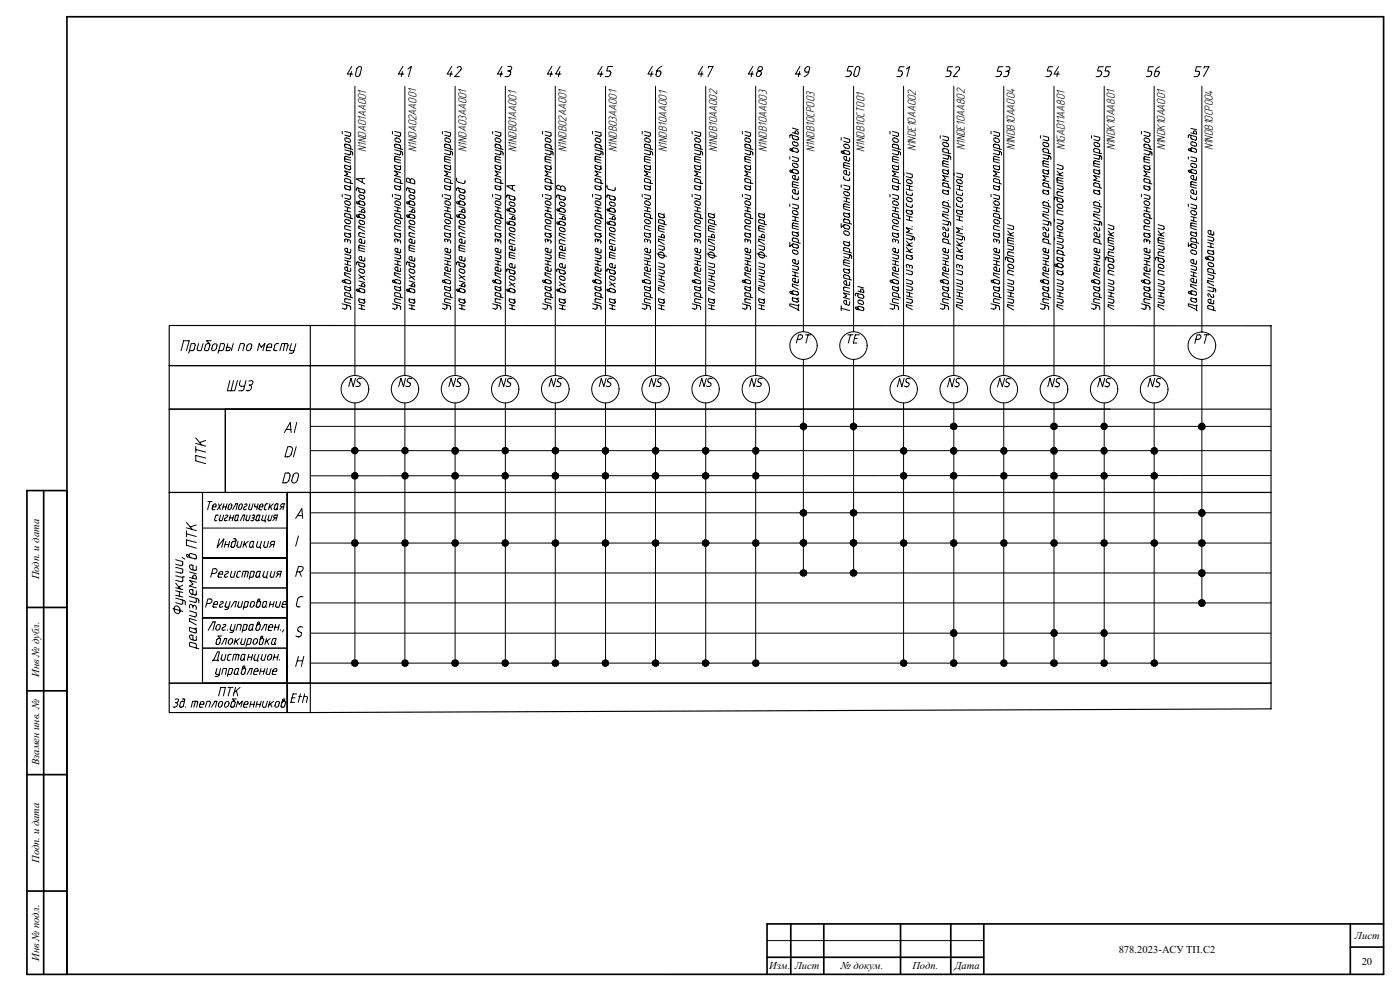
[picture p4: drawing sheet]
<svg xmlns="http://www.w3.org/2000/svg" width="420mm" height="297mm" viewBox="0 0 420 297" stroke-linecap="round" stroke-linejoin="round" font-family="sans-serif">
<defs><g id="words">
<text font-size="4.4" x="362.2" y="295.9">Формат А3</text>
<g font-size="3.6">
<text x="109.9" y="45.5" transform="rotate(-90 109.9 45.5)">N1NDÀ01ÀÀ001</text>
<text x="124.9" y="45.5" transform="rotate(-90 124.9 45.5)">N1NDÀ02ÀÀ001</text>
<text x="139.9" y="45.5" transform="rotate(-90 139.9 45.5)">N1NDÀ03ÀÀ001</text>
<text x="155" y="45.5" transform="rotate(-90 155 45.5)">N1NDÂ01ÀÀ001</text>
<text x="170" y="45.5" transform="rotate(-90 170 45.5)">N1NDÂ02ÀÀ001</text>
<text x="185" y="45.5" transform="rotate(-90 185 45.5)">N1NDÂ03ÀÀ001</text>
<text x="200" y="45.5" transform="rotate(-90 200 45.5)">N1NDÂ10ÀÀ001</text>
<text x="215.1" y="45.5" transform="rotate(-90 215.1 45.5)">N1NDÂ10ÀÀ002</text>
<text x="230.1" y="45.5" transform="rotate(-90 230.1 45.5)">N1NDÂ10ÀÀ003</text>
<text x="244.3" y="45.5" transform="rotate(-90 244.3 45.5)">N1NDÂ10ÑÐ003</text>
<text x="259.4" y="45.5" transform="rotate(-90 259.4 45.5)">N1NDÂ10ÑÒ001</text>
<text x="274.7" y="45.4" transform="rotate(-90 274.7 45.4)">N1NDÅ10ÀÀ002</text>
<text x="289.4" y="45" transform="rotate(-90 289.4 45)">N1NDÅ10ÀÀ802</text>
<text x="304.4" y="45.1" transform="rotate(-90 304.4 45.1)">N1NDÂ10ÀÀ004</text>
<text x="319.5" y="45.1" transform="rotate(-90 319.5 45.1)">N1GAD11ÀÀ801</text>
<text x="334.5" y="45.1" transform="rotate(-90 334.5 45.1)">N1NDK10ÀÀ801</text>
<text x="349.6" y="45.1" transform="rotate(-90 349.6 45.1)">N1NDK10ÀÀ001</text>
<text x="363.9" y="45.1" transform="rotate(-90 363.9 45.1)">N1NDÂ10ÑÐ004</text>
</g>
<g font-size="3.2">
<text x="11.7" y="173.7" transform="rotate(-90 11.7 173.7)">Подп. и дата</text>
<text x="11.7" y="202.8" transform="rotate(-90 11.7 202.8)">Инв № дубл.</text>
<text x="11.7" y="229.3" transform="rotate(-90 11.7 229.3)">Взамен инв. №</text>
<text x="11.7" y="258.7" transform="rotate(-90 11.7 258.7)">Подп. и дата</text>
<text x="406.5" y="281.5">Лист</text>
<text x="11.7" y="287.9" transform="rotate(-90 11.7 287.9)">Инв № подл.</text>
<text x="335.6" y="285.7">878.2023-АСУ ТП.С2</text>
<text x="230.8" y="290.4">Изм.</text>
<text x="238.4" y="290.4">Лист</text>
<text x="252.3" y="290.4">№ докум.</text>
<text x="273.7" y="290.4">Подп.</text>
<text x="286.4" y="290.4">Дата</text>
<text x="408.5" y="289.2">20</text>
</g>
<text font-size="1.4" fill="#fff" x="4.9" y="292.1">GSPublisherVersion 0.93.100.100</text>
</g></defs>
<g fill="none" stroke="#000" stroke-width=".3">
<path d="M105.5 19.9l-1.3 2.3h1.6M120.9 19.9l-1.4 2.3h1.6M135.5 19.9l-1.3 2.3h1.6M150.6 19.9l-1.4 2.3h1.6M152.4 19.9h.6a.71 .71 0 0 1 .5 .9 .71 .71 0 0 1-.9 .5M165.6 19.9l-1.4 2.3h1.6M168 19.9l-1.3 2.3h1.6M180.6 19.9l-1.3 2.3h1.6M183.8 19.9h-1.4l-.4 1.4h1a1.12 1.12 0 0 1-.5 1.6l-.9 .1M195.7 19.9l-1.3 2.3h1.6M198.5 19.9l-.8 .5-.6 .9M210.8 19.9l-1.4 2.3h1.6"/>
<path d="M225.9 19.9l-1.4 2.3h1.5M240 19.9l-1.4 2.3h1.6M255.9 19.9h-1.3l-.5 1.4h1.1a1.12 1.12 0 0 1-.6 1.6l-.9 .1M102.7 39.4v.8M103.4 39.4l1.8 .4-.2 1-1.6-.3M105.5 21.4l-.5 1.6M106.5 25.8v86.7M107.5 20.1l.5-.2 .5 .4-.5 2a.68 .68 0 0 1-.7 .7 .68 .68 0 0 1-.7-.7l.5-1.7zM117.7 39.4v.8M118.4 39.4l1.8 .4-.2 1-1.6-.3M120.8 21.4l-.4 1.6M121.5 25.8v86.7"/>
<path d="M122.4 20.7l1-.8-.8 3.1M132.7 39.4v.8M133.4 39.4l1.8 .4-.2 1-1.6-.3M135.4 21.4l-.4 1.6M136.5 25.8v86.7M137.1 20.3a.64 .64 0 0 1 .9-.4 .64 .64 0 0 1 .2 1l-1.8 2.1h1.4M147.8 39.4v.8M148.6 39.4l1.6 .4-.1 1-1.5-.3M150.5 21.4l-.4 1.6M151.6 25.8v86.7M152.3 21.3l.8 .1-.1 1-.6 .5-.9 .1M162.8 39.4v.8"/>
<path d="M163.5 39.4l1.8 .4-.2 1-1.6-.3M165.5 21.4l-.4 1.6M166.6 25.8v86.7M167.9 21.4l-.4 1.6M177.8 39.4v.8M178.5 39.4l1.8 .4-.2 1-1.6-.3M180.6 21.4l-.5 1.6M181.7 25.8v86.7M192.7 39.4v.8M193.3 39.4l1.8 .4-.1 1-1.7-.3M195.6 21.4l-.4 1.6M196.6 25.8v86.7"/>
<path d="M197.1 21.3h1a.95 .95 0 0 1-.1 1.2 .95 .95 0 0 1-1.1 .2zM207.7 39.4v.8M208.4 39.4l1.8 .4-.2 1-1.6-.3M210.6 21.4l-.3 1.6M211.7 25.8v86.7M212.5 20.4l.1-.5h1.3l-1.5 3.1M222.7 39.4v.8M223.5 39.4l1.7 .4-.2 1-1.5-.3M225.7 21.4l-.4 1.6M226.7 25.8v86.7M227.4 21.4a.73 .73 0 0 1 1 .4 .73 .73 0 0 1-.5 1l-.5 .1a.81 .81 0 0 1-.5-.7 .81 .81 0 0 1 .5-.8zM227.7 20.1a.65 .65 0 0 1 1 .3 .65 .65 0 0 1-.6 .8 .61 .61 0 0 1-.8-.3 .61 .61 0 0 1 .4-.8z"/>
<path d="M237.7 39.7l1.8 .5-.1-.6-.5-.4-.3 .1v.7M237.7 38.4l1.8 .5M239.9 21.4l-.4 1.6M241 25.8v73.6M241.9 20.1l.6-.2 .4 .3-.3 1.4-1.1-.2v-.8zM242.6 21.6l-.4 .7-.9 .7M256.1 25.8v73.6M256.9 20.1l.6-.2 .4 .5-.4 1.9a.68 .68 0 0 1-.7 .7 .68 .68 0 0 1-.6-.7l.4-1.7zM267 39.4v.8M267.8 39.4l1.7 .5v.8l-.3 .2-1.4-.4M271.1 25.8v86.7M271.2 20h-1.3l-.4 1.3 1.1 .1a1.17 1.17 0 0 1-.5 1.5l-1.1 .1"/>
<path d="M271.9 20.7l.9-.7-.7 3M285.8 20h-1.4l-.3 1.3h1a1.1 1.1 0 0 1-.2 1.5l-1.2 .2M286.1 25.8v86.7M286.6 20.3a.63 .63 0 0 1 .9-.3 .63 .63 0 0 1 .2 .9l-1.7 2.1h1.2M297.3 39.4v.8M298.1 39.4l1.8 .5-.1 .8-.3 .2-1.4-.4M300.9 20h-1.3l-.4 1.4h1a1.08 1.08 0 0 1-.5 1.5l-.9 .1M301.1 25.8v86.7M301.7 21.4h.9l-.2 1.1-.5 .4-.9 .1M301.8 20h.7a.7 .7 0 0 1 .4 .8 .7 .7 0 0 1-.8 .6M315.9 20h-1.3l-.4 1.3 1.1 .1a1.13 1.13 0 0 1-.5 1.5l-1.1 .1M316.2 25.8v86.7"/>
<path d="M317.5 21.4l-.5 1.6M317.5 20l-1.3 2.2h1.6M331 20h-1.3l-.5 1.3 1.1 .1a1.17 1.17 0 0 1-.4 1.5l-1.1 .1M331.3 25.8v86.7M333.2 20h-1.3l-.4 1.3h1a1.04 1.04 0 0 1-.2 1.5l-1.2 .2M342.4 39.4v.8M343.2 39.4l1.8 .5-.1 .8-.3 .2-1.4-.3M346 20h-1.4l-.3 1.4h1.1a1.09 1.09 0 0 1-.6 1.6h-.9M346.3 25.8v86.7M346.6 21.4h.9a.91 .91 0 0 1 0 1.1 .91 .91 0 0 1-1.2 .2zM347.9 20l-.9 .6-.4 .8M357.3 39.8l1.7 .4-.1-.6-.2-.3-.5 .1-.1 .7"/>
<path d="M357.3 38.5l1.7 .4M360.3 20h-1.3l-.4 1.4h1.1a1.09 1.09 0 0 1-.6 1.6h-.9M360.6 25.8v73.7M361.2 20.4l.1-.4h1.4l-1.6 3M102.7 58.3v.7M103.4 58.3l1.8 .4-.2 1-1.6-.3M103.4 44.9l2.1 .5 .3 .4v.7M103.4 47.6l1.8 .4M103.5 41.5l.4-.2 .7 .2a.55 .55 0 0 1 .5 .6 .55 .55 0 0 1-.5 .5l-.9-.3zM105.2 55.6l-.4 .3a.52 .52 0 0 1 .4 .5 .52 .52 0 0 1-.4 .5l-1.3-.4-.1-.9 1.4 .3M105.2 54.9v-.7l-.3-.4-1.1-.4-.4 .2v.9l2.4 .6M105.2 49.6l-.4 .3a.52 .52 0 0 1 .4 .5 .52 .52 0 0 1-.4 .5l-1.3-.5-.1-.9 1.4 .4"/>
<path d="M105.2 47.3l-1.4-.5-.4 .2v1.4l1.8 .5M105.2 45.3v.8l-.3 .3-1.5-.4M105.2 44.6v-.7l-.3-.4-1.4-.3-.1 .9 2.4 .7M105.2 51.8l-1.8-.6 .9 1-.9 .4 1.8 .5M107.7 56.4v1l1.4 .5a.56 .56 0 0 0 .3-.6 .56 .56 0 0 0-.4-.5l-1.8-.5-.3 .3v.5M107.8 58.4l1.4 .3 .2 .8a1.05 1.05 0 0 1-1.7-.8zM108.7 53.5v1.1M109.4 53.4l-2.5 .2 2.5 1.5M117.7 58.3v.7M118.4 58.3l1.8 .4-.2 1-1.6-.3M118.4 44.9l2.3 .6 .1 1M118.4 47.6l1.8 .4"/>
<path d="M118.5 41.6a1.17 1.17 0 0 1 1.7 .4v.5l-.3 .2-1.1-.3-.2-.2zM120.2 55.6l-.1 .3h-.2a.55 .55 0 0 1 .3 .5 .55 .55 0 0 1-.3 .5l-1.2-.3-.3-1 1.5 .3M120.2 54.9l-.2-1.1-1.2-.4-.3 .2-.1 .9 2.4 .6M120.2 49.6l-.1 .3h-.2a.55 .55 0 0 1 .3 .5 .55 .55 0 0 1-.3 .5l-1.2-.4-.3-.4v-.6l1.5 .4M120.2 47.3l-1.4-.5-.4 .3v1.3l1.8 .5M120.2 45.3v1l-.2 .1-1.6-.4M120.2 44.6v-.8l-.2-.3-1.3-.3-.2 .1-.1 .8 2.4 .7M120.2 51.8l-1.8-.6 .9 1-.9 .4 1.8 .5M122.1 53.4l.6 .1 .4 .6a.7 .7 0 0 1 .8-.5 .7 .7 0 0 1 .5 .9v.6l-2.4-.6zM122.7 56.4l.1 1 1.4 .5a.65 .65 0 0 0-.1-1.1l-1.9-.5-.2 .2v.6M122.9 58.4l1.3 .3 .2 .8-.5 .2-.8-.2-.4-.6zM123.1 54.1v.7"/>
<path d="M132.7 58.3v.7M133.4 58.3l1.8 .4-.2 1-1.6-.3M133.4 44.9l2.2 .6 .2 1M133.4 47.6l1.8 .4M133.5 41.6a1.17 1.17 0 0 1 1.6 .4v.5l-.2 .2-1.1-.3-.2-.2zM135.2 55.6l-.1 .3h-.3a.55 .55 0 0 1 .4 .5 .55 .55 0 0 1-.4 .5l-1.3-.4-.1-.9 1.4 .3M135.2 54.9l-.2-1.1-1.2-.4-.3 .2-.1 .9 2.4 .6M135.2 49.6l-.1 .3h-.3a.55 .55 0 0 1 .4 .5 .55 .55 0 0 1-.4 .5l-1.3-.5-.1-.9 1.4 .4M135.2 47.3l-1.4-.5-.4 .3v1.3l1.8 .5M135.2 45.3v1l-.2 .1-1.6-.4M135.2 44.6v-.8l-.2-.3-1.3-.4-.2 .2-.1 .8 2.4 .7M135.2 51.8l-1.8-.6 .9 1-.9 .4 1.8 .5"/>
<path d="M137 53.4v.6l.3 .5 1.7 .5 .5-.3v-.7M137.7 56.4l.1 1 1.4 .5a.56 .56 0 0 0 .3-.6 .56 .56 0 0 0-.4-.5l-1.9-.5-.2 .3v.5M137.9 58.4l1.3 .3 .3 .8a1.07 1.07 0 0 1-1.7-.8zM147.8 58.3v.7M148.6 41.6l.3-.3 .8 .2a.55 .55 0 0 1 .6 .6 .55 .55 0 0 1-.6 .5l-1-.3zM148.6 58.3l1.6 .4-.1 1-1.5-.3M148.6 44.9l2.1 .6 .2 1M148.6 47.6l1.6 .4M150.2 55.6v.3h-.3a.55 .55 0 0 1 .3 .5 .55 .55 0 0 1-.3 .5l-1.2-.3-.1-1 1.3 .3M150.2 54.9l-.2-1.1-1.1-.4-.3 .2v.9l2.3 .6M150.2 49.6v.3h-.3a.55 .55 0 0 1 .4 .5 .55 .55 0 0 1-.4 .5l-1.2-.4-.1-1 1.3 .4M150.2 47.3l-1.3-.5-.3 .2v1.4l1.6 .5"/>
<path d="M150.2 45.3v1l-.2 .1-1.4-.4M150.2 44.6v-.8l-.2-.3-1.4-.3v.9l2.3 .7M150.2 51.8l-1.6-.6 .8 1-.8 .4 1.6 .5M152.8 58.5l.1 1 1.4 .5a.65 .65 0 0 0-.2-1.1l-1.9-.4-.2 .1v.6M153.7 55.6v1.1M154.5 55.6l-2.5 .1 2.5 1.6M162.8 58.3v.7M163.5 58.3l1.8 .4-.2 1-1.6-.3M163.5 44.9l2.1 .5 .3 .4v.7M163.5 47.6l1.8 .4M163.7 41.4a1.12 1.12 0 0 1 1.6 1l-.4 .3-1.1-.4-.2-.4zM165.3 55.6l-.4 .3a.52 .52 0 0 1 .4 .5 .52 .52 0 0 1-.4 .5l-1.3-.4-.1-.9 1.4 .3"/>
<path d="M165.3 54.9l-.2-1.1-1.1-.4-.4 .2-.1 .9 2.4 .6M165.3 49.6l-.4 .3a.52 .52 0 0 1 .4 .5 .52 .52 0 0 1-.4 .5l-1.3-.5-.1-.9 1.4 .4M165.3 47.3l-1.3-.5-.5 .3v1.3l1.8 .5M165.3 45.3v.8l-.3 .3-1.5-.4M165.3 44.6l-.2-1.1-1.3-.3-.2 .1-.1 .8 2.4 .7M165.3 51.8l-1.8-.6 .9 1-.9 .4 1.8 .5M167.1 55.6a.7 .7 0 0 1 1.1 .6 .7 .7 0 0 1 .8-.4 .7 .7 0 0 1 .6 .8v.7l-2.6-.7zM167.8 58.6l.1 .9 1.2 .5a.51 .51 0 0 0 .5-.5 .51 .51 0 0 0-.5-.6l-1.8-.4-.2 .1-.1 .6M168.2 56.2v.7M177.8 58.3v.7M178.5 58.3l1.8 .4-.2 1-1.6-.3M178.5 44.9l2.1 .5 .3 .4v.7"/>
<path d="M178.5 47.6l1.8 .4M178.7 41.4a1.17 1.17 0 0 1 1.6 .9l-.4 .4-.9-.3-.5-.5zM180.3 55.6l-.4 .3a.52 .52 0 0 1 .4 .5 .52 .52 0 0 1-.4 .5l-1.3-.4-.1-.9 1.4 .3M180.3 54.9l-.2-1.1-1.2-.4-.3 .2-.1 .9 2.4 .6M180.3 49.6l-.4 .3a.52 .52 0 0 1 .4 .5 .52 .52 0 0 1-.4 .5l-1.3-.5-.1-.9 1.4 .4M180.3 47.3l-1.4-.5-.4 .3v1.3l1.8 .5M180.3 45.3v.8l-.3 .3-1.5-.4M180.3 44.6l-.2-1.1-1.4-.4-.1 .2-.1 .8 2.4 .7M180.3 51.8l-1.8-.6 .9 1-.9 .4 1.8 .5M182.1 55.5l.1 .8 .5 .4 1.6 .4 .2-.3v-.6M182.8 58.5l.1 1 1.4 .5a.65 .65 0 0 0-.1-1.1l-1.9-.4-.2 .1v.6M192.7 58.3v.7"/>
<path d="M193.3 58.3l1.8 .4-.1 1-1.7-.3M193.3 44.9l2.3 .6 .2 1M193.3 47.6l1.8 .4M193.4 41.6a1.17 1.17 0 0 1 1.7 .4v.5l-.3 .2-1-.3-.3-.2zM195.1 55.6l-.1 .3h-.2a.55 .55 0 0 1 .3 .5 .55 .55 0 0 1-.3 .5l-1.2-.3-.3-1 1.5 .3M195.1 54.9l-.2-1.1-1.1-.4-.4 .2-.1 .9 2.5 .6M195.1 49.6l-.1 .3h-.2a.55 .55 0 0 1 .3 .5 .55 .55 0 0 1-.3 .5l-1.2-.4-.3-.4v-.6l1.5 .4M195.1 47.3l-1.3-.5-.5 .3v1.3l1.8 .5M195.1 45.3v1l-.2 .1-1.6-.4M195.1 44.6v-.8l-.2-.3-1.3-.3-.2 .1-.1 .8 2.5 .7M195.1 51.8l-1.8-.6 1 1-1 .4 1.8 .5M207.7 58.3v.7"/>
<path d="M208.4 58.3l1.8 .4-.2 1-1.6-.3M208.4 44.9l2 .5 .4 .4v.7M208.4 47.6l1.8 .4M208.6 41.4l1 .1a.55 .55 0 0 1 .5 .6 .55 .55 0 0 1-.5 .5l-.9-.3-.3-.4zM210.2 55.6l-.4 .3a.52 .52 0 0 1 .4 .5 .52 .52 0 0 1-.4 .5l-1.3-.4-.1-.9 1.4 .3M210.2 54.9l-.2-1.1-1.2-.4-.3 .2-.1 .9 2.4 .6M210.2 49.6l-.4 .3a.52 .52 0 0 1 .4 .5 .52 .52 0 0 1-.4 .5l-1.3-.5-.1-.9 1.4 .4M210.2 47.3l-1.4-.5-.4 .3v1.3l1.8 .5M210.2 45.3v.8l-.3 .3-1.5-.4M210.2 44.6l-.2-1.1-1.4-.3-.1 .1-.1 .8 2.4 .7M210.2 51.8l-1.8-.6 .9 1-.9 .4 1.8 .5M222.7 58.3v.7"/>
<path d="M223.5 41.6l.3-.3 .9 .2a.55 .55 0 0 1 .5 .6 .55 .55 0 0 1-.5 .5l-1-.3zM223.5 58.3l1.7 .4-.2 1-1.5-.3M223.5 44.9l2.2 .6 .2 1M223.5 47.6l1.7 .4M225.2 55.6l-.1 .3h-.3a.55 .55 0 0 1 .4 .5 .55 .55 0 0 1-.4 .5l-1.2-.4-.1-.9 1.3 .3M225.2 54.9l-.2-1.1-1.2-.4-.3 .2v.9l2.4 .6M225.2 49.6l-.1 .3h-.3a.55 .55 0 0 1 .4 .5 .55 .55 0 0 1-.4 .5l-1-.2-.3-.4v-.8l1.3 .4M225.2 47.3l-1.4-.5-.3 .2v1.4l1.7 .5M225.2 45.3v1l-.2 .1-1.5-.4M225.2 44.6v-.8l-.2-.3-1.4-.3-.1 .9 2.4 .7M225.2 51.8l-1.7-.6 .8 1-.8 .4 1.7 .5M236.9 46.9v.8"/>
<path d="M237.7 58.6l.2 .9 1.3 .3 .3-.3v-.5M237.7 46.9l1.8 .5-.1 .8-.3 .2-1.4-.3M237.7 40.5l.1 1 1.4 .5a.56 .56 0 0 0 .3-.6 .56 .56 0 0 0-.4-.5l-2-.5-.2 .8M237.7 55.1l1.8 .5M237.8 51.5l-.8-.5 .2 .5 2 .6a.6 .6 0 0 0 .3-.6 .6 .6 0 0 0-.4-.5l-1.2-.3a.68 .68 0 0 0 .1 1.1M237.8 45.1l-.8-.5 .2 .5 2 .5a.6 .6 0 0 0 .3-.5 .6 .6 0 0 0-.4-.5l-1.2-.3a.68 .68 0 0 0 .1 1.1M237.9 49l1.3 .2 .2 .8a1.05 1.05 0 0 1-1.7-.8zM237.9 42.5l1.3 .3 .2 .7a1.05 1.05 0 0 1-1.7-.8zM239.5 57.2l-.1 .9-1.1-.1a.59 .59 0 0 1-.6-.6 .59 .59 0 0 1 .6-.6l.3 .1v1.2M239.5 54.8l-1.6-.4-.2 .3v1.3l1.8 .4M239.5 52.9l-.1 1-.3 .1-1.1-.4-.3-.5 .2-.4h.7v1.1M252.4 41.3v.7"/>
<path d="M252.4 55.4v.8M253.1 55.5l1.8 .4-.2 .9-1.6-.2M253.1 52.9v.6l.4 .4 1.2 .2 .2-.7M253.1 41.3l1.8 .5-.2 .9-1.6-.3M253.1 59.1l1.8 .5M253.1 49.5l1.8 .4M253.1 43.4l.4-.2 .8 .2a.55 .55 0 0 1 .5 .5 .55 .55 0 0 1-.5 .6l-.9-.3zM253.2 45.8l-.5-.5-.3 .1 .3 .5 1.8 .4a.51 .51 0 0 0 .5-.5 .51 .51 0 0 0-.5-.5l-1.2-.3a.63 .63 0 0 0 .2 1.1M253.3 57.4l1 .2a.55 .55 0 0 1 .5 .5 .55 .55 0 0 1-.5 .6l-.9-.4-.3-.5zM254 59.4v1.1M254.9 51.5l-.2 1-1-.2a.55 .55 0 0 1-.6-.6 .55 .55 0 0 1 .6-.5h.3v1.1M254.9 49.1l-1.4-.4-.4 .2v1.3l1.8 .5"/>
<path d="M254.9 47.3l-.2 1-1-.3a.58 .58 0 0 1-.6-.5 .58 .58 0 0 1 .4-.6l.5 .1v1.1M267 58.3v.7M267.8 58.3l1.7 .4-.1 1-1.6-.3M267.8 44.9l2 .5 .3 .4v.7M267.8 47.6l1.7 .4M267.9 41.4a1.12 1.12 0 0 1 1.6 1 1.03 1.03 0 0 1-1.1 .1 1.03 1.03 0 0 1-.6-.9zM269.5 55.6l-.4 .4a.47 .47 0 0 1 .4 .4 .47 .47 0 0 1-.4 .5l-1.3-.4v-.9l1.3 .4M269.5 54.9l-.2-1.1-1.3-.3-.2 .1v.9l2.3 .6M269.5 49.6l-.4 .3a.52 .52 0 0 1 .4 .5 .52 .52 0 0 1-.4 .5l-1.3-.5v-.9l1.3 .4M269.5 47.3l-1.3-.5-.4 .4v1.2l1.7 .5M269.5 45.4v.9l-.3 .1-1.4-.4M269.5 44.6l-.2-1.1-1.1-.3-.4 .1v.8l2.3 .7"/>
<path d="M269.5 51.8l-1.7-.6 .8 1-.8 .5 1.7 .4M271.2 51.8v.8M271.9 57.4l.2 .9 1.4 .3 .2-.8M271.9 51.8l1.8 .5-.2 1-1.6-.4M271.9 55.5l1.8 .5M271.9 56.7l1.8 .4M272 54a1.05 1.05 0 0 1 1.7 .8l-.3 .3-1.1-.2-.2-.3zM272.2 59.2l1.2 .3 .3 .7-.6 .3-.8-.3-.3-.5zM272.8 55.7v1.2M282.1 40.7v.7M282.8 46.2l2.2 .6 .2 1.1M282.8 40.7l1.7 .5v.7l-.3 .3-1.4-.4"/>
<path d="M282.8 48.9l1.7 .5M283 42.7l1 .2a.55 .55 0 0 1 .5 .5 .55 .55 0 0 1-.5 .6l-.9-.4a.59 .59 0 0 1-.1-.9zM284.5 57l-.1 .3h-.2a.55 .55 0 0 1 .3 .5 .55 .55 0 0 1-.3 .5l-1.2-.4-.2-1 1.4 .4M284.5 56.2l-.2-1.1-1.4-.3-.1 .9 2.4 .7M284.5 50.9l-.1 .3h-.2a.55 .55 0 0 1 .3 .5 .55 .55 0 0 1-.3 .5l-1.3-.4-.1-1 1.4 .4M284.5 48.5l-1.3-.3-.4 .1v1.4l1.7 .4M284.5 46.7l-.1 1-1.6-.4M284.5 45.9v-.8l-.3-.4-1-.2-.4 .1v.9l2.4 .6M284.5 53l-1.7-.4 .9 .9-.9 .5 1.7 .5M286.2 51.8v.8M287 57.4l.2 .9 1.3 .3 .3-.2v-.6M287 51.8l1.8 .5-.2 1-1.6-.4"/>
<path d="M287 55.5l1.8 .5M287 56.7l1.8 .4M287 54l.4-.2 .8 .2a.55 .55 0 0 1 .5 .5 .55 .55 0 0 1-.5 .6l-.9-.3zM287.2 59.2l1.3 .3 .2 .7a1.17 1.17 0 0 1-1.7-.4zM287.8 55.7v1.2M297.3 58.3v.7M298.1 58.3l1.8 .5-.1 .8-.3 .2-1.4-.4M298.1 44.9l2 .5 .3 .4v.7M298.1 47.6l1.8 .4M298.3 41.4a1.08 1.08 0 0 1 1.5 1 1.05 1.05 0 0 1-1.7-.5zM299.9 55.6l-.4 .4a.49 .49 0 0 1 .4 .4 .49 .49 0 0 1-.4 .5l-1.3-.4-.1-.9 1.4 .4M299.9 55l-.1-.9-.2-.3-1.2-.3-.3 .2v.8l2.3 .6"/>
<path d="M299.9 49.6l-.4 .3a.55 .55 0 0 1 .4 .5 .55 .55 0 0 1-.4 .5l-1.3-.5-.1-.9 1.4 .4M299.9 47.3l-1.4-.5-.4 .4v1.2l1.8 .5M299.9 45.4l-.3 1-1.5-.4M299.9 44.6l-.3-1.1-1.1-.3-.4 .1v.8l2.3 .7M299.9 51.8l-1.8-.6 .9 1-.9 .5 1.8 .4M312.1 40.7v.7M312.9 46.2l2.1 .6 .3 1.1M312.9 40.7l1.7 .5v.7l-.3 .3-1.4-.4M312.9 48.9l1.7 .5M313.1 42.7l1 .2a.55 .55 0 0 1 .5 .5 .55 .55 0 0 1-.5 .6l-1-.4a.57 .57 0 0 1 0-.9zM314.6 57l-.1 .3h-.3a.55 .55 0 0 1 .4 .5 .55 .55 0 0 1-.4 .5l-1.1-.4-.2-1 1.3 .4M314.6 56.2l-.1-1-1.5-.4-.1 .9 2.4 .7"/>
<path d="M314.6 50.9l-.1 .3h-.3a.55 .55 0 0 1 .4 .5 .55 .55 0 0 1-.4 .5l-1.2-.4-.1-1 1.3 .4M314.6 48.5l-1.4-.3-.3 .1v1.4l1.7 .4M314.6 46.7l-.1 1-1.6-.4M314.6 45.9v-.8l-.4-.4-1-.2-.3 .1v.9l2.4 .6M314.6 53l-1.7-.4 .8 .9-.8 .5 1.7 .5M317.1 59.2l.2 1.1 1.3 .3a.6 .6 0 0 0 .3-.6 .6 .6 0 0 0-.4-.5l-2-.4-.1 .8M317.1 55.5l1.8 .4-.2 1-1.6-.3M317.1 49.3l1.8 .5-.2 .9-1.6-.2M317.1 53.9l1.8 .5M317.1 51.2l1.1 1.4M317.1 52.3l1.8 .5M318.9 57.8l-1.4-.4-.4 .2v.8l1.8 .5"/>
<path d="M318.9 53.5l-1.4-.3-.4 .1v1.4l1.8 .4M318.9 51.7l-1 .5M327.5 40.7v.7M328.1 46.2l2.2 .6 .2 1.1M328.1 40.7l1.8 .5v.8l-.3 .2-1.5-.4M328.1 48.9l1.8 .5M328.4 42.7l.9 .2a.55 .55 0 0 1 .6 .5 .55 .55 0 0 1-.6 .6l-.9-.4-.2-.4zM329.9 57l-.1 .3h-.2a.55 .55 0 0 1 .3 .5 .55 .55 0 0 1-.3 .5l-1.3-.4-.2-1 1.5 .4M329.9 56.2l-.2-1.1-1.1-.3-.4 .1-.1 .8 2.4 .7M329.9 50.9l-.1 .3h-.2a.55 .55 0 0 1 .3 .5 .55 .55 0 0 1-.3 .5l-1.2-.3-.3-.4v-.7l1.5 .4M329.9 48.5l-1.3-.3-.5 .2v1.3l1.8 .4M329.9 46.7l-.1 1-1.7-.4"/>
<path d="M329.9 45.9v-.8l-.3-.4-1-.2-.4 .1-.1 .9 2.4 .6M329.9 53l-1.8-.4 1 .9-1 .5 1.8 .5M342.4 58.3v.7M343.2 58.3l1.8 .5-.1 .8-.3 .2-1.4-.4M343.2 44.9l2.2 .6 .2 1.1M343.2 47.6l1.8 .4M343.4 41.4h.1a1.08 1.08 0 0 1 1.4 1 1.11 1.11 0 0 1-1.7-.6zM345 55.7l-.4 .3a.51 .51 0 0 1 .4 .5 .51 .51 0 0 1-.4 .5l-1.3-.5-.1-.9 1.4 .4M345 55l-.1-1-1.6-.5-.1 1 2.4 .6M345 49.6l-.4 .3a.52 .52 0 0 1 .4 .5 .52 .52 0 0 1-.4 .5l-1.2-.3-.2-1.1 1.4 .4M345 47.3l-1.6-.4-.2 .3v1.2l1.8 .5M345 45.4l-.2 1-1.6-.3"/>
<path d="M345 44.6l-.2-1-1.5-.4-.1 .9 2.4 .7M345 51.8l-1.8-.6 .8 1-.8 .5 1.8 .4M356.5 47v.7M357.3 58.6v.8l1.3 .5 .3-.2 .1-.7M357.3 47l1.7 .4-.1 .9-.2 .1-1.4-.3M357.3 40.6v.9l1.3 .5a.59 .59 0 0 0 .4-.5 .59 .59 0 0 0-.4-.6l-1.9-.5-.2 .2v.7M357.3 55.1l1.7 .5M357.3 51.6l-.4-.6-.4 .1 .2 .4 2 .6a.6 .6 0 0 0-.1-1l-1-.4a.59 .59 0 0 0-.4 .6 .59 .59 0 0 0 .4 .5M357.3 45.1l-.4-.5-.4 .1 .2 .4 2 .6a.6 .6 0 0 0-.1-1.1l-1-.3a.59 .59 0 0 0-.4 .6 .59 .59 0 0 0 .4 .5M357.4 49l1 .1a.55 .55 0 0 1 .6 .6 .55 .55 0 0 1-.6 .5l-1.1-.4-.1-.5zM357.4 42.5l1 .2a.55 .55 0 0 1 .6 .5 .55 .55 0 0 1-.6 .6l-1.1-.4-.1-.5zM359 57.2l-.2 1.1-1-.3a.55 .55 0 0 1-.6-.5 .55 .55 0 0 1 .6-.6l.3 .1v1.1"/>
<path d="M359 54.8l-1.4-.3-.3 .1v1.4l1.7 .4M359 52.9l-.2 1.1-1-.2a.59 .59 0 0 1-.5-.8 .59 .59 0 0 1 .8-.3v1.2M103.4 76.1l1.8 .5-.2 1-1.6-.4M103.4 78l1.8 .5M103.4 79.1l1.8 .5M103.4 61.9l1.8 .5M103.4 63.1l1.8 .4M103.5 72.5a.49 .49 0 0 1 .1-.9 .49 .49 0 0 1 .7 .6v.3M103.6 65.8l1.3 .3 .2 .7a1.17 1.17 0 0 1-1.6-.4zM103.6 60.2l1 .2a.55 .55 0 0 1 .5 .5 .55 .55 0 0 1-.5 .6l-1-.4-.2-.5zM104.3 72.2a.54 .54 0 0 1 .8-.1 .54 .54 0 0 1-.1 .8M104.3 62.2v1.1"/>
<path d="M104.3 78.3v1.1M105.2 74.7v.8l-.2 .3-1-.3a.59 .59 0 0 1-.5-.5 .59 .59 0 0 1 .4-.6l.4 .1v1.1M105.2 69.9l-.4 .2a.52 .52 0 0 1 .4 .5 .52 .52 0 0 1-.4 .5l-1.3-.5-.1-.8 1.4 .3M105.2 68l-1.4-.4-.4 .1v.9l1.8 .5M105.2 65.4v-.8l-.3-.4-1.4-.3-.1 1 2.4 .7M107.7 78.6v1l1.4 .5a.56 .56 0 0 0 .3-.6 .56 .56 0 0 0-.4-.5l-1.8-.5-.3 .3v.5M107.7 63.4l1.7 .4v-.7l-.5-.4-.3 .2-.1 .6M107.7 74.2l1.7 .5M107.7 61.9l1.7 .5M107.7 65l-.2-.5h-.6l.3 .5 1.9 .5a.58 .58 0 0 0 .4-.6 .58 .58 0 0 0-.5-.4l-1.1-.4a.64 .64 0 0 0 .1 1.1M107.7 61l-.7-.5 .1 .5 2 .6a.6 .6 0 0 0 .3-.6 .6 .6 0 0 0-.4-.5l-1.1-.3a.68 .68 0 0 0 .1 1.1M107.8 66.1l1.4 .2 .2 .8a1.05 1.05 0 0 1-1.7-.8z"/>
<path d="M109.4 77.2v.8l-.3 .3-1.2-.4-.2-.5 .1-.4h.7v1.1M109.4 73.8l-1.5-.4-.2 .4v1.2l1.7 .5M109.4 72v.7l-.3 .3-1.2-.4-.2-.4 .1-.5h.7v1.1M109.4 70.1l-1.4-.4-.3 .3v.7l1.7 .5M109.4 68.3l-1.7-.5v.5l1.7 1.1M118.4 76.1l1.8 .5-.2 1-1.6-.4M118.4 78l1.8 .5M118.4 79.1l1.8 .5M118.4 61.9l1.8 .5M118.4 63.1l1.8 .4M118.5 60.5a1.17 1.17 0 0 1 1.7 .4v.4l-.4 .2-1.1-.3zM118.7 65.8l.9 .2a.55 .55 0 0 1 .6 .5 .55 .55 0 0 1-.6 .6l-1-.5z"/>
<path d="M119.3 72.5v-.6a.5 .5 0 0 0-.8-.1 .5 .5 0 0 0 .1 .8M119.3 72.2a.54 .54 0 0 1 .8-.1 .54 .54 0 0 1 0 .8M119.3 62.2v1.1M119.3 78.3v1.1M120.2 74.7v1l-.3 .1-.9-.3a.55 .55 0 0 1-.5-.5 .55 .55 0 0 1 .5-.6l.3 .1v1.1M120.2 69.9l-.1 .2h-.2a.55 .55 0 0 1 .3 .5 .55 .55 0 0 1-.3 .5l-1.2-.3-.3-.4v-.6l1.5 .3M120.2 68l-1.4-.4-.4 .3v.7l1.8 .5M120.2 65.4v-.9l-.2-.3-1.3-.3-.2 .2-.1 .8 2.4 .7M122.7 78.6l.1 1 1.4 .5a.65 .65 0 0 0-.1-1.1l-1.9-.5-.2 .2v.6M122.7 65l-.4-.6a.32 .32 0 0 0-.3 .3 .32 .32 0 0 0 .2 .3l2 .5a.65 .65 0 0 0-.1-1l-1.2-.4a.65 .65 0 0 0 .2 1.1M122.7 63.4l1.7 .4v-.7l-.7-.3-.1 .7M122.7 61.1l-.4-.6-.3 .1 .2 .5 2 .5a.69 .69 0 0 0-.1-1.1l-1.2-.3a.69 .69 0 0 0 .2 1.1"/>
<path d="M122.7 74.2l1.7 .5M122.7 61.9l1.7 .5M122.9 66.1l1.3 .2 .2 .8-.5 .2-.8-.2-.4-.6zM124.4 77.2v1l-.2 .1-1.3-.4-.2-.8 .4-.2 .5 .1v1.1M124.4 73.8l-1.5-.4-.2 .2v1.4l1.7 .5M124.4 72v.9l-.2 .1-1.3-.4-.2-.7 .4-.2h.5v1.1M124.4 70.1l-1.3-.4-.4 .1v.9l1.7 .5M124.4 68.3l-1.7-.5v.5l1.7 1.1M133.4 76.1l1.8 .5-.2 1-1.6-.4M133.4 78l1.8 .5M133.4 79.1l1.8 .5M133.4 61.9l1.8 .5"/>
<path d="M133.4 63.1l1.8 .4M133.6 72.5a.5 .5 0 0 1 0-.9 .5 .5 0 0 1 .7 .6v.3M133.7 65.8l.9 .2a.56 .56 0 0 1 .5 .5 .56 .56 0 0 1-.4 .6l-1-.4-.2-.4zM133.7 60.2l.9 .2a.6 .6 0 0 1 .5 .5 .6 .6 0 0 1-.4 .6l-1.1-.4-.1-.5zM134.3 72.2a.54 .54 0 0 1 .8-.1 .54 .54 0 0 1 0 .8M134.3 62.2v1.1M134.3 78.3v1.1M135.2 74.7l-.1 1-1.1-.2a.55 .55 0 0 1-.5-.5 .55 .55 0 0 1 .5-.6l.3 .1v1.1M135.2 69.9l-.1 .2h-.3a.55 .55 0 0 1 .4 .5 .55 .55 0 0 1-.4 .5l-1.3-.5-.1-.8 1.4 .3M135.2 68l-1.4-.4-.4 .2v.8l1.8 .5M135.2 65.4v-.9l-.2-.3-1.3-.3-.2 .2-.1 .8 2.4 .7M137.7 78.6l.1 1 1.4 .5a.56 .56 0 0 0 .3-.6 .56 .56 0 0 0-.4-.5l-1.9-.5-.2 .3v.5"/>
<path d="M137.7 63.4l1.8 .4-.1-.9-.7-.1-.1 .7M137.7 74.2l1.8 .5M137.7 61.9l1.8 .5M137.8 65l-.4-.6a.32 .32 0 0 0-.5 .3 .32 .32 0 0 0 .4 .3l1.9 .5a.58 .58 0 0 0 .3-.6 .58 .58 0 0 0-.4-.4l-1.2-.4a.61 .61 0 0 0-.2 .6 .61 .61 0 0 0 .4 .5M137.8 61l-.4-.5h-.4l.2 .5 2 .6a.6 .6 0 0 0 .3-.6 .6 .6 0 0 0-.4-.5l-1.2-.3a.64 .64 0 0 0 .2 1.1M137.9 66.1l1.3 .2 .3 .8a1.07 1.07 0 0 1-1.7-.8zM139.5 77.2v.8l-.1 .3h-.2l-1.2-.4-.3-.5 .2-.4h.7v1.1M139.5 73.8l-1.6-.4-.2 .4v1.2l1.8 .5M139.5 72v.7l-.1 .3h-.2l-1.2-.4-.3-.4 .2-.5h.7v1.1M139.5 70.1l-1.4-.4-.4 .3v.7l1.8 .5M139.5 68.3l-1.8-.5v.5l1.8 1.1M148.6 76.1l1.6 .5-.1 1-1.5-.4"/>
<path d="M148.6 78l1.6 .5M148.6 79.1l1.6 .5M148.6 61.9l1.6 .5M148.6 63.1l1.6 .4M148.6 72.5a.48 .48 0 0 1 0-.7 .48 .48 0 0 1 .7 0l.1 .7M148.7 65.8l1.3 .3 .2 .7-.5 .3-.8-.3-.4-.5zM148.7 60.2l1 .2a.55 .55 0 0 1 .6 .5 .55 .55 0 0 1-.6 .6l-1.1-.4-.1-.5zM149.4 72.2a.54 .54 0 0 1 .8-.1 .54 .54 0 0 1 0 .8M149.4 62.2v1.1M149.4 78.3v1.1M150.2 74.7v1l-.2 .1-.9-.3a.55 .55 0 0 1-.6-.5 .55 .55 0 0 1 .6-.6l.3 .1v1.1M150.2 69.9v.2h-.3a.55 .55 0 0 1 .3 .5 .55 .55 0 0 1-.3 .5l-1.2-.3-.1-1 1.3 .3"/>
<path d="M150.2 68l-1.3-.4-.3 .1v.9l1.6 .5M150.2 65.4v-.9l-.2-.3-1.4-.3v1l2.3 .7M152.8 67.1l-.3-.4a.29 .29 0 0 0-.4-.1 .29 .29 0 0 0 .1 .5l1.9 .5a.52 .52 0 0 0 .4-.5 .52 .52 0 0 0-.4-.5l-1.1-.3a.63 .63 0 0 0 .1 1M152.8 65.5l1.7 .4v-.6l-.7-.4-.2 .7M152.8 63.2l-.4-.6-.4 .1 .2 .4 2.1 .6a.69 .69 0 0 0-.2-1.1l-1.1-.3a.68 .68 0 0 0 .1 1.1M152.8 76.3l1.7 .5M152.8 64l1.7 .5M153 68.2l1 .1a.55 .55 0 0 1 .5 .6 .55 .55 0 0 1-.5 .5l-1-.3a.57 .57 0 0 1 0-.9zM153 60.6l1.1 .2 .4 .5-.4 .5-1.1-.3a.57 .57 0 0 1 0-.9zM154.5 79.4v.9l-.3 .1-1.2-.4-.2-.7 .3-.3 .5 .1v1.1M154.5 76l-1.5-.4-.2 .2v1.4l1.7 .4M154.5 74.1v.9l-.3 .1-1.2-.3-.2-.8 .3-.2h.5v1.1"/>
<path d="M154.5 72.2l-1.4-.4-.3 .2v.9l1.7 .4M154.5 70.4l-1.7-.5v.6l1.7 1M163.5 76.1l1.8 .5-.2 1-1.6-.4M163.5 78l1.8 .5M163.5 79.1l1.8 .5M163.5 61.9l1.8 .5M163.5 63.1l1.8 .4M163.7 65.8l1 .2a.55 .55 0 0 1 .6 .5 .55 .55 0 0 1-.6 .6l-.9-.4-.2-.4zM163.7 60.3a1.12 1.12 0 0 1 1.6 1l-.4 .2-.9-.2-.4-.6zM164.4 72.5v-.5l-.5-.4-.4 .3 .2 .7M164.4 72.2a.55 .55 0 0 1 .8-.1 .55 .55 0 0 1-.1 .8M164.4 62.2v1.1"/>
<path d="M164.4 78.3v1.1M165.3 74.7l-.1 1-1.1-.2a.59 .59 0 0 1-.5-.5 .59 .59 0 0 1 .4-.6l.4 .1v1.1M165.3 69.9l-.4 .2a.52 .52 0 0 1 .4 .5 .52 .52 0 0 1-.4 .5l-1.3-.5-.1-.8 1.4 .3M165.3 68l-1.3-.4-.5 .3v.7l1.8 .5M165.3 65.4l-.2-1.2-1.3-.3-.2 .2-.1 .8 2.4 .7M167.8 65.5l1.8 .4-.1-.8-.7-.2-.1 .7M167.8 76.3l1.8 .5M167.8 64l1.8 .5M167.9 67.1l-.5-.6a.32 .32 0 0 0-.4 .3 .32 .32 0 0 0 .3 .4l1.8 .4a.51 .51 0 0 0 .5-.5 .51 .51 0 0 0-.5-.5l-1-.3a.56 .56 0 0 0-.3 .6 .56 .56 0 0 0 .4 .4M167.9 63.2l-.5-.6-.3 .1 .1 .4 2.1 .6a.64 .64 0 0 0-.2-1.1l-.9-.3a.57 .57 0 0 0-.4 .6 .57 .57 0 0 0 .4 .5M167.9 68.3l.3-.2 .8 .2a.55 .55 0 0 1 .5 .6 .55 .55 0 0 1-.5 .5l-.9-.3zM167.9 60.7l.3-.2 .8 .2a.55 .55 0 0 1 .5 .6 .55 .55 0 0 1-.5 .5l-.9-.3-.3-.4z"/>
<path d="M169.6 79.4l-.1 1-1.1-.3a.55 .55 0 0 1-.6-.5 .55 .55 0 0 1 .6-.6l.3 .1v1.1M169.6 76l-1.5-.4-.3 .3v1.3l1.8 .4M169.6 74.1l-.1 1-1.1-.2a.55 .55 0 0 1-.6-.6 .55 .55 0 0 1 .6-.5h.3v1.1M169.6 72.2l-1.4-.4-.4 .4v.7l1.8 .4M169.6 70.4l-1.8-.5v.6l1.8 1M178.5 76.1l1.8 .5-.2 1-1.6-.4M178.5 78l1.8 .5M178.5 79.1l1.8 .5M178.5 61.9l1.8 .5M178.5 63.1l1.8 .4M178.7 72.5a.47 .47 0 0 1-.2-.6 .47 .47 0 0 1 .5-.3 .47 .47 0 0 1 .4 .6v.3M178.7 65.8l1 .2a.55 .55 0 0 1 .6 .5 .55 .55 0 0 1-.6 .6l-.9-.4-.3-.4z"/>
<path d="M178.7 60.2l1 .2a.55 .55 0 0 1 .6 .5 .55 .55 0 0 1-.6 .6l-1-.4-.2-.5zM179.4 72.2a.54 .54 0 0 1 .8-.1 .54 .54 0 0 1-.1 .8M179.4 62.2v1.1M179.4 78.3v1.1M180.3 74.7v.8l-.2 .3-1-.3a.59 .59 0 0 1-.6-.5 .59 .59 0 0 1 .5-.6l.4 .1v1.1M180.3 69.9l-.4 .2a.52 .52 0 0 1 .4 .5 .52 .52 0 0 1-.4 .5l-1.3-.5-.1-.8 1.4 .3M180.3 68l-1.4-.4-.4 .2v.8l1.8 .5M180.3 65.4l-.2-1.2-1.4-.3-.1 .2-.1 .8 2.4 .7M182.8 65.5l1.7 .4v-.6l-.2-.4h-.4l-.2 .7M182.8 76.3l1.7 .5M182.8 64l1.7 .5M182.9 67.1l-.4-.6-.4 .2 .3 .5 1.8 .4a.52 .52 0 0 0 .4-.5 .52 .52 0 0 0-.4-.5l-1.1-.3a.63 .63 0 0 0 .1 1"/>
<path d="M182.9 63.2l-.4-.6-.4 .1 .2 .4 2 .6a.69 .69 0 0 0-.1-1.1l-1.1-.3a.68 .68 0 0 0 .1 1.1M183 68.2l1 .1a.55 .55 0 0 1 .5 .6 .55 .55 0 0 1-.5 .5l-.9-.3a.55 .55 0 0 1-.1-.9zM183 60.6l1.2 .2 .4 .5-.4 .5-1.1-.3a.55 .55 0 0 1-.1-.9zM184.5 79.4v.9l-.2 .1-1.2-.4-.3-.7 .4-.3 .5 .1v1.1M184.5 76l-1.4-.4-.2 .2-.1 1.4 1.7 .4M184.5 74.1v.9l-.2 .1-1.2-.3-.3-.8 .4-.2h.5v1.1M184.5 72.2l-1.3-.4-.3 .2-.1 .9 1.7 .4M184.5 70.4l-1.7-.5v.6l1.7 1M193.3 76.1l1.8 .5-.1 1-1.7-.4M193.3 78l1.8 .5M193.3 79.1l1.8 .5M193.3 61.9l1.8 .5"/>
<path d="M193.3 63.1l1.8 .4M193.4 60.5a1.17 1.17 0 0 1 1.7 .4v.4l-.4 .2-1.1-.3zM193.6 65.8l.9 .2a.55 .55 0 0 1 .6 .5 .55 .55 0 0 1-.6 .6l-1-.5zM194.3 72.5l-.1-.6a.5 .5 0 0 0-.8-.1 .5 .5 0 0 0 .1 .8M194.3 72.2a.54 .54 0 0 1 .8-.1 .54 .54 0 0 1-.1 .8M194.3 62.2v1.1M194.3 78.3v1.1M195.1 74.7v1l-.3 .1-.9-.3a.55 .55 0 0 1-.5-.5 .55 .55 0 0 1 .5-.6l.4 .1v1.1M195.1 69.9l-.1 .2h-.2a.55 .55 0 0 1 .3 .5 .55 .55 0 0 1-.3 .5l-1.2-.3-.3-.4v-.6l1.5 .3M195.1 68l-1.3-.4-.5 .3v.7l1.8 .5M195.1 65.4v-.9l-.2-.3-1.3-.3-.2 .2-.1 .8 2.5 .7M197.1 76.1l2.8 .7"/>
<path d="M197.6 78.8l1.7 .4-.2 1-1.5-.3M197.6 73.5l1.7 .4-.2 1-1.5-.3M197.6 70.9l1.7 .4v-.7l-.3-.3-.5 .1-.1 .7M197.6 68.3l1.7 .5M197.7 75.6a1.04 1.04 0 0 1 1.3 .4 1.04 1.04 0 0 1-.1 1.3 1.1 1.1 0 0 1-1.1-.4 1.1 1.1 0 0 1-.1-1.3zM199.3 68l-1.4-.4-.3 .1v1.4l1.7 .5M199.3 67.2l-.2-1.1-1.4-.3-.1 .9 2.3 .7M199.3 64l-.1 .3h-.3a.55 .55 0 0 1 .4 .5 .55 .55 0 0 1-.4 .5l-1.2-.4-.1-1 1.3 .4M199.3 72.1l-1.7-.5v.6l1.7 1.1M208.4 76.1l1.8 .5-.2 1-1.6-.4M208.4 78l1.8 .5M208.4 79.1l1.8 .5"/>
<path d="M208.4 61.9l1.8 .5M208.4 63.1l1.8 .4M208.6 65.8l1 .2a.55 .55 0 0 1 .5 .5 .55 .55 0 0 1-.5 .6l-.9-.4-.3-.4zM208.6 60.3l1 .1a.55 .55 0 0 1 .5 .5 .55 .55 0 0 1-.5 .6l-1-.4-.2-.4zM209.3 72.5l-.1-.5-.4-.4-.4 .3 .1 .7M209.3 72.2a.54 .54 0 0 1 .8-.1 .54 .54 0 0 1-.1 .8M209.3 62.2v1.1M209.3 78.3v1.1M210.2 74.7v.8l-.2 .3-1-.3a.59 .59 0 0 1-.6-.5 .59 .59 0 0 1 .4-.6l.5 .1v1.1M210.2 69.9l-.4 .2a.52 .52 0 0 1 .4 .5 .52 .52 0 0 1-.4 .5l-1.3-.5-.1-.8 1.4 .3M210.2 68l-1.4-.4-.4 .3v.7l1.8 .5M210.2 65.4l-.2-1.2-1.4-.3-.1 .2-.1 .8 2.4 .7"/>
<path d="M212.1 76.1l2.8 .7M212.6 78.8l1.7 .4-.1 1-1.6-.3M212.6 73.5l1.7 .4-.1 1-1.6-.3M212.6 70.9l1.7 .4v-.8l-.3-.2-.5 .1v.7M212.6 68.3l1.7 .5M212.7 75.7a.98 .98 0 0 1 1.4 .2 .98 .98 0 0 1-.3 1.4 1.11 1.11 0 0 1-1.1-1.6zM214.3 68l-1.3-.4-.4 .3v1.2l1.7 .5M214.3 67.2l-.2-1.1-1.1-.3-.4 .1v.8l2.3 .7M214.3 64l-.2 .3h-.2a.52 .52 0 0 1 .4 .5 .52 .52 0 0 1-.4 .5l-1.3-.4v-1l1.3 .4M214.3 72.1l-1.7-.5v.6l1.7 1.1M223.5 60.5l.3-.3 .9 .2a.55 .55 0 0 1 .5 .5 .55 .55 0 0 1-.5 .6l-1-.3zM223.5 76.1l1.7 .5-.2 1-1.5-.4"/>
<path d="M223.5 78l1.7 .5M223.5 79.1l1.7 .5M223.5 61.9l1.7 .5M223.5 63.1l1.7 .4M223.7 65.8l1 .2a.55 .55 0 0 1 .5 .5 .55 .55 0 0 1-.5 .6l-1-.4-.2-.4zM224.3 72.5l-.1-.6-.4-.3-.3 .2 .1 .8M224.3 72.2a.54 .54 0 0 1 .8-.1 .54 .54 0 0 1 0 .8M224.3 62.2v1.1M224.3 78.3v1.1M225.2 74.7v1l-.3 .1-.9-.3a.55 .55 0 0 1-.5-.5 .55 .55 0 0 1 .5-.6l.3 .1v1.1M225.2 69.9l-.1 .2h-.3a.55 .55 0 0 1 .4 .5 .55 .55 0 0 1-.4 .5l-1-.2-.3-.4v-.7l1.3 .3M225.2 68l-1.4-.4-.3 .1v.9l1.7 .5"/>
<path d="M225.2 65.4v-.9l-.2-.3-1.4-.3-.1 1 2.4 .7M227.1 76.1l2.9 .7M227.6 78.8l1.7 .4-.1 1-1.6-.3M227.6 73.5l1.7 .4-.1 1-1.6-.3M227.6 70.9l1.7 .4v-.7l-.3-.3-.5 .1v.7M227.6 68.3l1.7 .5M227.7 75.7a1 1 0 0 1 1.4 .2 1 1 0 0 1-.1 1.4 1.1 1.1 0 0 1-1.1-.4 1.1 1.1 0 0 1-.2-1.2zM229.3 68l-1.3-.4-.4 .1v1.4l1.7 .5M229.3 67.2l-.2-1.1-1.4-.3-.1 .9 2.4 .7M229.3 64l-.1 .3h-.2a.55 .55 0 0 1 .3 .5 .55 .55 0 0 1-.3 .5l-1.3-.4-.1-1 1.4 .4M229.3 72.1l-1.7-.5v.6l1.7 1.1M236.9 61.1v.8"/>
<path d="M236.9 72.7v1.1l.9-.6M237.7 79.5l1.8 .4-.2 1.1-1.6-.4M237.7 61.1l1.8 .5-.2 1-1.6-.4M237.7 67.5l1.8 .5M237.7 64.8l1.8 .5M237.7 66l1.8 .4M237.8 73.2l.1-.2 1.2 .3a.56 .56 0 0 1 .4 .5 .56 .56 0 0 1-.3 .6l-1.3-.3-.2-.3zM237.9 74.9l1.3 .3 .2 .8a1.05 1.05 0 0 1-1.7-.8zM237.9 63.2l1 .1a.55 .55 0 0 1 .5 .5 .55 .55 0 0 1-.5 .6l-.9-.3-.3-.5zM238.6 65v1.1M239.5 78.1v.8l-.2 .3-1-.3a.59 .59 0 0 1-.6-.5 .59 .59 0 0 1 .4-.6l.5 .1v1.1M239.5 72.7l-.2-1.1-1.3-.3-.2 .1-.1 .8 2.4 .7"/>
<path d="M239.5 69.5l-.4 .3a.52 .52 0 0 1 .4 .5 .52 .52 0 0 1-.4 .5l-1.3-.4-.1-1 1.4 .4M239.5 67.2l-1.6-.4-.2 .3v1.2l1.8 .5M252.4 67v1.1l.8-.7M253.1 75.9l2.2 .6 .2 1M253.1 78.6l1.8 .4M253.1 61.8l1.8 .4M253.1 60.2l1.8 .5M253.1 67.5l.4-.2 1 .3a.57 .57 0 0 1 .4 .5 .57 .57 0 0 1-.4 .6l-1.2-.4zM253.1 69.4l.4-.2 .8 .2a.6 .6 0 0 1 .5 .6 .6 .6 0 0 1-.5 .5l-.9-.3zM254.9 78.3l-1.4-.5-.4 .2v1.4l1.8 .5M254.9 76.3v.8l-.3 .3-1.5-.4M254.9 75.6v-.7l-.3-.4-1.4-.3-.1 .9 2.4 .7"/>
<path d="M254.9 72.4l-.4 .3a.52 .52 0 0 1 .4 .5 .52 .52 0 0 1-.4 .5l-1.2-.3-.2-1.1 1.4 .4M254.9 67v-.7l-.3-.4-1.3-.3-.2 .1v.9l2.4 .6M254.9 63.9l-.4 .2a.52 .52 0 0 1 .4 .5 .52 .52 0 0 1-.4 .5l-1.2-.3-.2-1 1.4 .3M254.9 61.5l-1.4-.4-.4 .1v1.4l1.8 .5M267.8 76.1l1.7 .5v.8l-.3 .2-1.4-.4M267.8 78l1.7 .5M267.8 79.1l1.7 .5M267.8 62l1.7 .4M267.8 63.1l1.7 .4M267.9 65.8l1 .2a.55 .55 0 0 1 .7 .5 .55 .55 0 0 1-.7 .6l-1-.4-.1-.5zM267.9 60.3a1.12 1.12 0 0 1 1.6 1l-.4 .2-1.1-.3-.2-.5zM268.6 72.5v-.5l-.5-.4-.3 .4 .1 .6"/>
<path d="M268.6 72.2a.55 .55 0 0 1 .9-.1 .55 .55 0 0 1-.1 .8M268.6 62.2v1.2M268.6 78.3v1.1M269.5 74.7v1l-1.1-.2a.59 .59 0 0 1-.6-.5 .59 .59 0 0 1 .4-.6l.4 .1v1.1M269.5 69.9l-.4 .2a.52 .52 0 0 1 .4 .5 .52 .52 0 0 1-.4 .5l-1.2-.3-.1-1 1.3 .3M269.5 68l-1.3-.4-.4 .3v.7l1.7 .5M269.5 65.4l-.2-1.2-1.1-.3-.4 .2v.8l2.3 .7M271.9 70.4l2 .5 .4 .4v.7M271.9 60.9l.1 .8 1.4 .5 .2-.2 .1-.7M271.9 74.1l1.2 1.4M271.9 75.3l1.8 .4M271.9 72.2l1.2 1.5"/>
<path d="M271.9 73.4l1.8 .4M271.9 64.6l1.8 .5M271.9 65.8l1.8 .4M272.8 79.8a.54 .54 0 0 1 .9-.1 .54 .54 0 0 1-.1 .8M272.8 64.9v1.1M273.6 67.9l.1 .1M273.7 76.5l-.3 .2a.55 .55 0 0 1 .3 .5 .55 .55 0 0 1-.3 .5l-1.4-.4-.1-.9 1.5 .3M273.7 70.9v.7l-.2 .3-1.6-.4M273.7 63l-.3 .3a.55 .55 0 0 1 .3 .5 .55 .55 0 0 1-.3 .5l-1.4-.5-.1-.9 1.5 .4M273.7 74.6l-1 .5M273.7 72.7l-1 .6M273.7 68.8l-1.8-.5 .9 .9-.9 .4 1.8 .5"/>
<path d="M282.8 76.1l1.7 .5v.8l-.3 .2-1.4-.4M282.8 66l2.2 .5 .2 1.1M282.8 62.2l1.7 .5v.7l-.3 .3-1.4-.3M282.8 78l1.7 .5M282.8 79.1l1.7 .5M283.7 78.3v1.1M284.4 68.3a.48 .48 0 0 1 .1 .7 .48 .48 0 0 1-.7-.1l-.5-.7-.3-.2-.2 .3 .2 .6M284.4 60l.1 .1M284.5 74.7l-.1 1.1-1.1-.3a.55 .55 0 0 1-.5-.5 .55 .55 0 0 1 .5-.6l.4 .1v1.1M284.5 73l-.2-1.1-1.4-.3-.1 .9 2.4 .7M284.5 70l-.1 1.1-1.1-.2a.59 .59 0 0 1-.5-.8 .59 .59 0 0 1 .9-.3v1.2M284.5 66.4v.9l-.2 .2-1.5-.4"/>
<path d="M284.5 61.9v-.8l-.3-.4-1-.2-.4 .1v.9l2.4 .6M284.5 64.5l-1.7-.4v.6l1.7 .9M287 70.4l2.1 .6 .3 1M287 60.9l.1 .8 1.2 .5 .4-.2 .1-.7M287 74.1l1.1 1.4M287 75.3l1.8 .4M287 72.2l1.1 1.5M287 73.4l1.8 .4M287 64.6l1.8 .5M287 65.8l1.8 .4M287.8 79.8a.54 .54 0 0 1 .8-.1 .54 .54 0 0 1 0 .8M287.8 64.9v1.1"/>
<path d="M288.6 67.9l.2 .1M288.8 76.5l-.5 .2a.52 .52 0 0 1 .5 .5 .52 .52 0 0 1-.5 .5l-1.2-.4-.1-.9 1.3 .3M288.8 70.9v.7l-.3 .3-1.5-.4M288.8 63l-.5 .3a.52 .52 0 0 1 .5 .5 .52 .52 0 0 1-.5 .5l-1.1-.4-.2-1 1.3 .4M288.8 74.6l-1.1 .5M288.8 72.7l-1.1 .6M288.8 68.8l-1.8-.5 .8 .9-.8 .4 1.8 .5M298.1 76.1l1.8 .5-.1 .8-.3 .2-1.4-.4M298.1 78l1.8 .5M298.1 79.2l1.8 .4M298.1 62l1.8 .4M298.1 63.1l1.8 .4"/>
<path d="M298.2 60.5a1.05 1.05 0 0 1 1.6 .8l-.3 .2-.8-.1-.5-.3zM298.3 65.8l1 .2a.55 .55 0 0 1 .6 .5 .55 .55 0 0 1-.6 .6l-1.1-.4-.1-.5zM299 72.5v-.5l-.6-.4-.3 .4 .1 .6M299 72.2a.52 .52 0 0 1 .8-.1 .52 .52 0 0 1-.1 .8M299 62.2v1.2M299 78.3v1.1M299.9 74.8l-.1 1-1.1-.3a.55 .55 0 0 1-.6-.5 .55 .55 0 0 1 .6-.6l.3 .1v1.1M299.9 69.9l-.4 .2a.55 .55 0 0 1 .4 .5 .55 .55 0 0 1-.4 .5l-1.3-.3-.1-1 1.4 .3M299.9 68l-1.4-.4-.4 .3v.8l1.8 .4M299.9 65.4l-.3-1.2-1.1-.3-.4 .2v.8l2.3 .7M302.3 77.2v.7l.3 .4 1.1 .4a.59 .59 0 0 0 .4-.6 .59 .59 0 0 0-.4-.5l-1.9-.5-.2 .1v.7M302.3 73.4l1.8 .5-.1 .8-.2 .2-1.5-.3"/>
<path d="M302.3 67.3l1.8 .5-.1 .8-.2 .2-1.5-.4M302.3 70.3l1.8 .5M302.3 71.9l1.8 .4M302.3 69.2l1.2 1.4M302.6 79.2l.9 .2a.58 .58 0 0 1 .6 .5 .58 .58 0 0 1-.4 .6l-1.2-.5-.1-.5zM304.1 75.8l-1.5-.4-.3 .3v.8l1.8 .4M304.1 71.6l-1.5-.4-.3 .3v1.2l1.8 .5M304.1 69.7l-1 .4M312.9 76.1l1.7 .5v.8l-.3 .2-1.4-.4M312.9 66l2.1 .5 .3 1.1M312.9 62.2l1.7 .5v.7l-.3 .3-1.4-.3M312.9 78l1.7 .5"/>
<path d="M312.9 79.1l1.7 .5M313.7 78.3v1.1M314.4 68.3l.1 .2a.42 .42 0 0 1 0 .6 .42 .42 0 0 1-.6-.1l-.5-.8-.3-.2-.2 .3 .2 .6M314.5 60l.1 .1M314.6 74.7l-.2 1.1-1-.3a.55 .55 0 0 1-.5-.5 .55 .55 0 0 1 .5-.6l.3 .1v1.1M314.6 73l-.2-1.1-1.4-.3-.1 .9 2.4 .7M314.6 70l-.2 1.1-1-.2a.59 .59 0 0 1-.5-.8 .59 .59 0 0 1 .8-.3v1.2M314.6 66.4v.9l-.2 .2-1.5-.4M314.6 61.9v-.8l-.4-.4-1-.2-.3 .1v.9l2.4 .6M314.6 64.5l-1.7-.4v.6l1.7 .9M316.4 65.7v.7M316.4 71.2v.7"/>
<path d="M317.1 73l1.8 .5-.2 .9-1.6-.3M317.1 71.2l1.8 .4-.2 1.1-1.6-.4M317.1 65.7l1.8 .4-.2 1.1-1.6-.4M317.1 69.4l1.8 .5M317.1 70.5l1.8 .5M317.2 61.3l.4-.1 .7 .1a.55 .55 0 0 1 .5 .6 .55 .55 0 0 1-.5 .5l-.9-.3zM317.2 79.7l-.5-.5-.3 .1 .2 .4 1.9 .6a.56 .56 0 0 0 .4-.6 .56 .56 0 0 0-.4-.5l-1.2-.3a.69 .69 0 0 0 .2 1.1M317.3 67.7l1 .1a.55 .55 0 0 1 .5 .6 .55 .55 0 0 1-.5 .5l-1-.4-.2-.5zM318 69.6v1.1M318.9 77.2l-.4 .2a.52 .52 0 0 1 .4 .5 .52 .52 0 0 1-.4 .5l-1.3-.4-.1-.9 1.4 .3M318.9 76.4v-.7l-.3-.4-1.1-.4-.4 .2v.9l2.4 .6M318.9 63.4l-1.6-.4-.2 .1v.9l1.8 .5"/>
<path d="M328.1 76.1l1.8 .5v.8l-.3 .2-1.5-.4M328.1 66l2.2 .5 .2 1.1M328.1 62.2l1.8 .5v.8l-.3 .2-1.5-.3M328.1 78l1.8 .5M328.1 79.1l1.8 .5M329.1 78.3v1.1M329.7 68.3l.1 .2a.43 .43 0 0 1 0 .6 .43 .43 0 0 1-.7-.2l-.4-.7-.3-.2-.3 .3 .3 .6M329.8 60l.1 .1M329.9 74.7v1l-.3 .1-.9-.3a.55 .55 0 0 1-.5-.5 .55 .55 0 0 1 .5-.6l.4 .1v1.1M329.9 73l-.2-1.1-1.1-.3-.4 .1-.1 .8 2.4 .7M329.9 70v1l-1.2-.1a.59 .59 0 0 1-.5-.8 .59 .59 0 0 1 .9-.3v1.2M329.9 66.4v.9l-.2 .2-1.6-.4"/>
<path d="M329.9 61.9v-.8l-.3-.4-1-.2-.4 .1-.1 .9 2.4 .6M329.9 64.5l-1.8-.4v.6l1.8 .9M332.4 77.2l.2 1.1 1.2 .3a.52 .52 0 0 0 .4-.5 .52 .52 0 0 0-.4-.5l-1.9-.5-.2 .1v.7M332.4 73.4l1.7 .5v.8l-.3 .2-1.4-.3M332.4 67.3l1.7 .5-.1 1-1.6-.4M332.4 71.9l1.7 .4M332.4 69.2l1.2 1.4M332.4 70.3l1.7 .5M332.6 79.2l1 .2a.55 .55 0 0 1 .6 .5 .55 .55 0 0 1-.6 .6l-1-.4-.2-.4zM334.1 75.8l-1.4-.4-.2 .2-.1 .9 1.7 .4M334.1 71.6l-1.3-.5-.3 .2-.1 1.4 1.7 .5M334.1 69.7l-1 .4"/>
<path d="M343.2 76.1l1.8 .5-.2 1-1.6-.3M343.2 78l1.8 .5M343.2 79.2l1.8 .4M343.2 62l1.8 .4M343.2 63.1l1.8 .5M343.2 66l.4-.2 .8 .2a.55 .55 0 0 1 .5 .5 .55 .55 0 0 1-.5 .6l-.9-.3zM343.2 60.4l.4-.2 .8 .2a.6 .6 0 0 1 .5 .6 .6 .6 0 0 1-.5 .6l-.9-.4zM344 72.5a.5 .5 0 0 0-.1-.7 .5 .5 0 0 0-.7 .2l.1 .6M344 72.2l.1-.2a.6 .6 0 0 1 .8 .2 .6 .6 0 0 1-.1 .8M344 62.2v1.2M344 78.3v1.1M345 74.8l-.2 1-1-.3a.58 .58 0 0 1-.6-.5 .58 .58 0 0 1 .4-.6l.4 .1v1.1"/>
<path d="M345 69.9l-.4 .2a.52 .52 0 0 1 .4 .5 .52 .52 0 0 1-.4 .5l-1.3-.4-.1-.9 1.4 .3M345 68l-1.6-.4-.2 .3v.8l1.8 .4M345 65.4l-.2-1.1-1.5-.4-.1 1 2.4 .7M347.4 77.2l.1 1 1.3 .5a.57 .57 0 0 0 .4-.6 .57 .57 0 0 0-.4-.5l-1.8-.5-.3 .1v.7M347.4 73.5l1.8 .4v.9l-.3 .1-1.5-.3M347.4 67.3l1.8 .5v.8l-.3 .2-1.5-.4M347.4 71.9l1.8 .5M347.4 69.2l1.1 1.4M347.4 70.4l1.8 .4M347.6 79.2l1 .2a.55 .55 0 0 1 .6 .5 .55 .55 0 0 1-.6 .6l-1-.5-.2-.5zM349.2 75.8l-1.3-.3-.5 .2v.8l1.8 .4M349.2 71.6l-1.5-.4-.3 .3v1.2l1.8 .5"/>
<path d="M349.2 69.7l-1 .5M356.5 61.1v.8M356.5 72.7v1.1l.8-.6M357.3 79.5l1.7 .5-.1 .8-.2 .2-1.4-.4M357.3 61.1l1.7 .6-.1 .8-.2 .2-1.4-.5M357.3 67.5l1.7 .5M357.3 64.9l1.7 .4M357.3 66l1.7 .5M357.3 73.1l1.3 .2a.62 .62 0 0 1 .4 .6 .62 .62 0 0 1-.4 .5l-1.3-.5zM357.4 74.9l1 .2a.55 .55 0 0 1 .6 .6 .55 .55 0 0 1-.6 .5l-1.1-.4-.1-.5zM357.4 63.2l1 .1a.6 .6 0 0 1 .6 .6 .6 .6 0 0 1-.6 .6l-.9-.4a.55 .55 0 0 1-.1-.9zM358.1 65.1v1.1"/>
<path d="M359 78.2l-.1 1-1.1-.3a.55 .55 0 0 1-.6-.5 .55 .55 0 0 1 .6-.6l.3 .1v1.1M359 72.7l-.1-.8-.3-.3-1-.3-.3 .1v.9l2.3 .6M359 69.5l-.4 .4a.55 .55 0 0 1 .4 .5 .55 .55 0 0 1-.4 .5l-1.3-.5v-1l1.3 .5M359 67.2l-1.4-.4-.3 .1v1.4l1.7 .6M362.3 70.8l1.8 .5v.8l-.3 .2-1.5-.4M362.3 72.7l1.8 .5M362.3 73.8l1.8 .5M362.4 77.6l-.4-.6a.32 .32 0 0 0-.4 .3 .32 .32 0 0 0 .3 .4l1.9 .4a.52 .52 0 0 0 .4-.5 .52 .52 0 0 0-.4-.5l-1.2-.3a.56 .56 0 0 0-.3 .5 .56 .56 0 0 0 .5 .5M362.6 78.7l.9 .1a.55 .55 0 0 1 .6 .6 .55 .55 0 0 1-.6 .5l-1-.5zM363.3 72.9v1.1M364.1 75l-.3 .3a.55 .55 0 0 1 .3 .5 .55 .55 0 0 1-.3 .5l-1.3-.4-.2-.9 1.5 .3M364.1 69.4l-.1 1.1-1.1-.3a.55 .55 0 0 1-.5-.5 .55 .55 0 0 1 .5-.6l.4 .1v1.1"/>
<path d="M102.7 91l2.2 .7 .3 .4v.7M103.5 84.5l-.5-.5-.3 .1 .3 .5 1.9 .5a.58 .58 0 0 0 .3-.6 .58 .58 0 0 0-.4-.5l-1.2-.3a.65 .65 0 0 0 .2 1.1M104 91.4l-.2 1.2-1.1-.2M105.2 89.9l-1.6-.5-.2 .2v.9l1.8 .5M105.2 89.1v-.7l-.3-.4-1.4-.4-.1 1 2.4 .7M105.2 85.9l-.4 .3a.47 .47 0 0 1 .4 .5 .47 .47 0 0 1-.4 .4l-1.3-.4-.1-.9 1.4 .4M105.2 80.4l-.2 1-1-.3a.55 .55 0 0 1-.5-.5 .55 .55 0 0 1 .5-.6l.3 .1v1.1M105.2 82.2l-1.8-.5v.7l1.8 .9M107.7 85.5l1.7 .5v-.6l-.3-.4h-.4l-.2 .8M107.7 91.2l1.7 .5M107.7 92.4l1.7 .4M107.7 84.2l1.7 .5"/>
<path d="M107.7 82.3l1.7 1.6M107.7 87.2l-.2-.4h-.6l.2 .4 1.9 .5 .4-.2-.2-.7-1.2-.4a.59 .59 0 0 0-.4 .5 .59 .59 0 0 0 .4 .6M107.8 80.6l1.4 .3 .2 .7a1.05 1.05 0 0 1-1.7-.8zM108.5 91.5v1.1M109.4 89.6l-.4 .3a.52 .52 0 0 1 .4 .5 .52 .52 0 0 1-.4 .5l-1.1-.4-.2-1 1.3 .4M109.4 82.7l-1.7 .7M117.7 91l2.3 .7 .2 .2v.9M118.5 84.5l-.4-.5a.31 .31 0 0 0-.4 .2 .31 .31 0 0 0 .3 .4l2 .5a.65 .65 0 0 0-.1-1.1l-1.2-.3a.56 .56 0 0 0-.3 .6 .56 .56 0 0 0 .4 .5M119.1 91.5v.8l-.3 .3-1.1-.2M120.2 89.9l-1.5-.5-.3 .4v.7l1.8 .5M120.2 89.1v-.8l-.3-.4-1.1-.3-.3 .2-.1 .9 2.4 .6M120.2 85.9l-.3 .3a.49 .49 0 0 1 .3 .5 .49 .49 0 0 1-.3 .4l-1.2-.3-.3-.3v-.7l1.5 .4"/>
<path d="M120.2 80.4l-.1 1-1.1-.3a.55 .55 0 0 1-.5-.5 .55 .55 0 0 1 .5-.6l.3 .1v1.1M120.2 82.2l-1.8-.5v.7l1.8 .9M122.7 87.2l-.4-.5a.27 .27 0 0 0-.3 .2 .27 .27 0 0 0 .2 .3l2 .5a.6 .6 0 0 0-.1-1l-1-.3a.59 .59 0 0 0-.4 .5 .59 .59 0 0 0 .4 .6M122.7 85.5l1.7 .5-.1-.8-.6-.2-.1 .8M122.7 92.4l1.7 .4M122.7 91.3l1.7 .4M122.7 84.2l1.7 .5M122.7 82.3l1.7 1.6M122.9 80.6l1.3 .3 .2 .7-.5 .3-.8-.3-.4-.5zM123.6 91.5v1.1M124.4 89.6l-.1 .3h-.2a.55 .55 0 0 1 .3 .5 .55 .55 0 0 1-.3 .5l-1.2-.4-.2-1 1.4 .4M124.4 82.8l-1.7 .6"/>
<path d="M132.7 91l2.3 .7 .2 .2v.9M133.5 84.5l-.4-.5a.31 .31 0 0 0-.4 .2 .31 .31 0 0 0 .3 .4l2 .5a.65 .65 0 0 0-.2-1.1l-1.1-.3a.58 .58 0 0 0-.3 .6 .58 .58 0 0 0 .4 .5M134.1 91.4l-.1 .9-.2 .3-1.1-.2M135.2 89.9l-1.5-.5-.3 .4v.7l1.8 .5M135.2 89.1v-.8l-.4-.4-1-.3-.3 .2-.1 .8 2.4 .7M135.2 85.9l-.4 .3a.49 .49 0 0 1 .4 .5 .49 .49 0 0 1-.4 .4l-1.3-.4-.1-.9 1.4 .4M135.2 80.4l-.1 1-1.1-.3a.55 .55 0 0 1-.5-.5 .55 .55 0 0 1 .5-.6l.3 .1v1.1M135.2 82.2l-1.8-.5v.7l1.8 .9M137.7 85.5l1.8 .5-.1-.8-.7-.2-.1 .8M137.7 91.2l1.8 .5M137.7 92.4l1.8 .4M137.7 84.2l1.8 .5"/>
<path d="M137.7 82.3l1.8 1.6M137.8 87.2l-.4-.5-.4 .1 .2 .4 1.9 .5 .4-.2-.2-.7-1.2-.4a.56 .56 0 0 0-.4 .5 .56 .56 0 0 0 .4 .6M137.9 80.6l1.3 .3 .3 .7a1.07 1.07 0 0 1-1.7-.8zM138.6 91.5v1.1M139.5 89.6l-.4 .3a.52 .52 0 0 1 .4 .5 .52 .52 0 0 1-.4 .5l-1.2-.4-.2-1 1.4 .4M139.5 82.7l-1.8 .7M147.8 91l2.2 .7 .2 .2v.9M148.6 84.5l-.5-.5a.31 .31 0 0 0-.3 .2 .31 .31 0 0 0 .2 .4l2 .5a.65 .65 0 0 0-.1-1.1l-1.1-.3a.65 .65 0 0 0 .1 1.1M149.1 91.4v.9l-.2 .3-1.1-.2M150.2 89.9l-1.4-.5-.2 .2v.9l1.6 .5M150.2 89.1v-.8l-.3-.4-1.3-.3v1l2.3 .7M150.2 85.9l-.3 .3a.49 .49 0 0 1 .3 .5 .49 .49 0 0 1-.3 .4l-1.2-.3-.1-1 1.3 .4"/>
<path d="M150.2 80.4v1l-1.1-.3a.55 .55 0 0 1-.6-.5 .55 .55 0 0 1 .6-.6l.3 .1v1.1M150.2 82.2l-1.6-.5v.7l1.6 .9M152.8 87.2l-.4-.5-.4 .1 .2 .4 2.1 .5a.6 .6 0 0 0-.2-1l-1-.3a.59 .59 0 0 0-.4 .5 .59 .59 0 0 0 .4 .6M152.8 80.8l.1 .9 1.4 .5a.65 .65 0 0 0-.2-1.1l-1.9-.5-.2 .2v.6M152.8 92.4l1.7 .4M152.8 91.2l1.7 .5M152.8 84.4l1.7 1.6M153 82.7l1.1 .2 .4 .6-.4 .5-1.1-.4a.57 .57 0 0 1 0-.9zM153.6 91.5v1.1M154.5 89.6l-.1 .3h-.3a.55 .55 0 0 1 .4 .5 .55 .55 0 0 1-.4 .5l-1.1-.4-.2-1 1.3 .4M154.5 84.9l-1.7 .6M162.8 91l2.3 .7 .2 1.1"/>
<path d="M163.6 84.5l-.4-.5a.32 .32 0 0 0-.4 .2 .32 .32 0 0 0 .3 .4l1.9 .5a.58 .58 0 0 0 .3-.6 .58 .58 0 0 0-.4-.5l-1.1-.3a.59 .59 0 0 0-.3 .6 .59 .59 0 0 0 .5 .5M164.2 91.5v.8l-.2 .3-1.2-.2M165.3 89.9l-1.5-.5-.3 .4v.7l1.8 .5M165.3 89.1l-.2-1.1-1.1-.4-.4 .2-.1 .9 2.4 .6M165.3 85.9l-.4 .3a.47 .47 0 0 1 .4 .5 .47 .47 0 0 1-.4 .4l-1.3-.4-.1-.9 1.4 .4M165.3 80.4l-.1 1-1.1-.3a.56 .56 0 0 1-.6-.7 .56 .56 0 0 1 .9-.3v1.1M165.3 82.2l-1.8-.5v.7l1.8 .9M167.8 80.8l.1 .9 1.2 .4a.51 .51 0 0 0 .5-.5 .51 .51 0 0 0-.5-.5l-1.8-.5-.2 .2-.1 .6M167.8 91.3l1.8 .4M167.8 92.4l1.8 .4M167.8 84.4l1.8 1.6M167.9 87.2l-.5-.5-.3 .1 .1 .4 2.1 .5a.56 .56 0 0 0 .3-.5 .56 .56 0 0 0-.5-.5l-.9-.3a.56 .56 0 0 0-.5 .5 .56 .56 0 0 0 .5 .6"/>
<path d="M167.9 82.9l.3-.2 .8 .2a.55 .55 0 0 1 .5 .6 .55 .55 0 0 1-.5 .5l-.9-.4-.3-.3zM168.7 91.5v1.1M169.6 89.6l-.5 .3a.52 .52 0 0 1 .5 .5 .52 .52 0 0 1-.5 .5l-1.2-.4-.1-1 1.3 .4M169.6 84.9l-1.8 .6M177.8 91l2.3 .7 .2 1.1M178.6 84.5l-.4-.5a.32 .32 0 0 0-.5 .2 .32 .32 0 0 0 .4 .4l1.9 .5a.58 .58 0 0 0 .3-.6 .58 .58 0 0 0-.4-.5l-1.2-.3a.64 .64 0 0 0 .2 1.1M179.1 91.4l-.2 1.2-1.1-.2M180.3 89.9l-1.6-.5-.2 .4v.7l1.8 .5M180.3 89.1l-.2-1.1-1.2-.4-.3 .2-.1 .8 2.4 .7M180.3 85.9l-.4 .3a.47 .47 0 0 1 .4 .5 .47 .47 0 0 1-.4 .4l-1.3-.4-.1-.9 1.4 .4M180.3 80.4l-.2 1-1-.3a.56 .56 0 0 1-.6-.7 .56 .56 0 0 1 .9-.3v1.1M180.3 82.2l-1.8-.5v.7l1.8 .9"/>
<path d="M182.8 80.8l.1 .9 1.4 .5a.65 .65 0 0 0-.1-1.1l-1.9-.5-.2 .2v.6M182.8 91.2l1.7 .5M182.8 92.4l1.7 .4M182.8 84.4l1.7 1.6M182.9 87.2l-.4-.5-.4 .1 .2 .4 2 .5a.6 .6 0 0 0-.1-1l-1-.3a.59 .59 0 0 0-.4 .5 .59 .59 0 0 0 .4 .6M183 82.7l1.2 .2 .4 .6-.4 .5-1.1-.4a.55 .55 0 0 1-.1-.9zM183.7 91.5v1.1M184.5 89.6v.3h-.3a.55 .55 0 0 1 .3 .5 .55 .55 0 0 1-.3 .5l-1.1-.4-.3-1 1.4 .4M184.5 84.9l-1.7 .6M192.7 91l2.2 .7 .2 .2v.9M193.4 84.5l-.4-.5a.31 .31 0 0 0-.4 .2 .31 .31 0 0 0 .3 .4l2 .5a.65 .65 0 0 0-.1-1.1l-1.2-.3a.56 .56 0 0 0-.3 .6 .56 .56 0 0 0 .5 .5M194 91.5v.8l-.2 .3-1.1-.2"/>
<path d="M195.1 89.9l-1.5-.5-.3 .4v.7l1.8 .5M195.1 89.1v-.8l-.3-.4-1-.3-.4 .2-.1 .9 2.5 .6M195.1 85.9l-.3 .3a.49 .49 0 0 1 .3 .5 .49 .49 0 0 1-.3 .4l-1.2-.3-.3-.3v-.7l1.5 .4M195.1 80.4l-.1 1-1.1-.3a.55 .55 0 0 1-.5-.5 .55 .55 0 0 1 .5-.6l.4 .1v1.1M195.1 82.2l-1.8-.5v.7l1.8 .9M197.6 84.3l1.7 .6-.1 .7-.2 .3-1.4-.4M197.6 80.6l1.7 .5-.1 .8-.2 .2-1.4-.4M197.6 91.3l1.7 .4M197.6 92.4l1.7 .4M197.6 82.5l1.7 .5M197.6 83.6l1.7 .5M198.4 82.7v1.1"/>
<path d="M198.4 91.5v1.1M199.3 89.6l-.1 .3h-.3a.55 .55 0 0 1 .4 .5 .55 .55 0 0 1-.4 .5l-1.1-.4-.2-1 1.3 .4M199.3 86.7l-1.7-.5v.7l1.7 .9M207.7 91l2.3 .7 .2 1.1M208.5 84.5l-.5-.5-.3 .1 .3 .5 1.9 .5a.58 .58 0 0 0 .3-.6 .58 .58 0 0 0-.4-.5l-1.2-.3a.62 .62 0 0 0 .2 1.1M209 91.5l-.2 1.1-1.1-.2M210.2 89.9l-1.6-.5-.2 .4v.7l1.8 .5M210.2 89.1l-.2-1.1-1.2-.4-.3 .2-.1 .9 2.4 .6M210.2 85.9l-.4 .3a.47 .47 0 0 1 .4 .5 .47 .47 0 0 1-.4 .4l-1.3-.4-.1-.9 1.4 .4M210.2 80.4l-.2 1-1-.3a.56 .56 0 0 1-.6-.7 .56 .56 0 0 1 .9-.3v1.1M210.2 82.2l-1.8-.5v.7l1.8 .9M212.6 84.3l1.7 .6v.7l-.3 .3-1.4-.4"/>
<path d="M212.6 80.6l1.7 .5v.8l-.3 .2-1.4-.4M212.6 91.3l1.7 .4M212.6 92.4l1.7 .4M212.6 82.5l1.7 .5M212.6 83.6l1.7 .5M213.5 82.7v1.1M213.5 91.5v1.1M214.3 89.6l-.4 .3a.52 .52 0 0 1 .4 .5 .52 .52 0 0 1-.4 .5l-1.2-.4-.1-1 1.3 .4M214.3 86.7l-1.7-.5v.7l1.7 .9M222.7 91l2.3 .7 .2 .2v.9M223.5 84.5l-.4-.5a.31 .31 0 0 0-.4 .2 .31 .31 0 0 0 .3 .4l2 .5a.65 .65 0 0 0-.2-1.1l-1.1-.3a.63 .63 0 0 0 .1 1.1M224.1 91.5l-.1 .8-.2 .3-1.1-.2"/>
<path d="M225.2 89.9l-1.5-.5-.2 .2v.9l1.7 .5M225.2 89.1v-.8l-.4-.4-1.2-.3-.1 1.1 2.4 .6M225.2 85.9l-.4 .3a.49 .49 0 0 1 .4 .5 .49 .49 0 0 1-.4 .4l-1.2-.4-.1-.9 1.3 .4M225.2 80.4l-.1 1-1.1-.3a.55 .55 0 0 1-.5-.5 .55 .55 0 0 1 .5-.6l.3 .1v1.1M225.2 82.2l-1.7-.5v.7l1.7 .9M227.6 84.3l1.7 .6v.7l-.3 .3-1.4-.4M227.6 80.6l1.7 .5v.8l-.3 .2-1.4-.4M227.6 92.4l1.7 .4M227.6 91.3l1.7 .4M227.6 82.5l1.7 .5M227.6 83.6l1.7 .5M228.5 82.7v1.1"/>
<path d="M228.5 91.5v1.1M229.3 89.6l-.1 .3h-.2a.55 .55 0 0 1 .3 .5 .55 .55 0 0 1-.3 .5l-1.2-.4-.2-1 1.4 .4M229.3 86.7l-1.7-.5v.7l1.7 .9M237.7 82.5l1.8 .5M237.7 81.4l1.8 .5M237.8 87.9l-.3-.4-.5-.1 .3 .6 1.9 .5a.58 .58 0 0 0 .3-.6 .58 .58 0 0 0-.4-.5l-1.2-.3a.64 .64 0 0 0 .1 1.1M238.6 81.6v1.1M239.5 91.6l-2.6-.6v.6l2.6 1.2M239.5 89.3l-.4 .3a.47 .47 0 0 1 .4 .5 .47 .47 0 0 1-.4 .4l-1.3-.4-.1-.9 1.4 .4M239.5 83.8l-.2 1-1-.3a.56 .56 0 0 1-.6-.7 .56 .56 0 0 1 .9-.3v1.1M239.5 85.6l-1.8-.5v.7l1.8 .9M239.7 91.5l-.2-.1v1.7h.2"/>
<path d="M252.4 92.4l2.5 .7M252.4 91.6v1.5M254.9 90.4l-.2 1.1-1-.3a.59 .59 0 0 1-.6-.5 .59 .59 0 0 1 .4-.7l.5 .2v1.1M254.9 86.4l-1.4-.4-.4 .2v.9l1.8 .5M254.9 84.5l-.1 1-1.1-.1a.59 .59 0 0 1-.6-.8 .59 .59 0 0 1 .9-.3v1.1M254.9 83.8v-.7l-.3-.4-1.1-.4-.4 .2v.8l2.4 .6M254.9 80.6l-.4 .3a.52 .52 0 0 1 .4 .5 .52 .52 0 0 1-.4 .5l-1.2-.4-.2-1 1.4 .4M254.9 88.2l-1.8-.4 .9 1-.9 .4 1.8 .5M257.4 88v.8l.3 .4 1.1 .2a.6 .6 0 0 0 .3-.6 .6 .6 0 0 0-.4-.5l-1.9-.4-.2 .8M257.4 87.2l1.7 .5v-.7l-.3-.3-.6 .1v.7M257.4 85.9l1.7 .4M257.4 92.6l-.2-.5h-.6l.3 .5 1.9 .5a.56 .56 0 0 0 .3-.6 .56 .56 0 0 0-.4-.4l-1.1-.4a.64 .64 0 0 0 .1 1.1"/>
<path d="M257.5 90l1 .1a.55 .55 0 0 1 .6 .6 .55 .55 0 0 1-.6 .5l-.9-.3-.2-.4zM267 91l2.3 .7 .2 1.1M267.8 84.5l-.4-.5a.32 .32 0 0 0-.4 .2 .32 .32 0 0 0 .3 .4l1.8 .5a.56 .56 0 0 0 .5-.5 .56 .56 0 0 0-.5-.6l-1.1-.2a.56 .56 0 0 0-.2 .5 .56 .56 0 0 0 .4 .5M268.4 91.5l-.2 1.1-1.2-.1M269.5 89.9l-1.5-.4-.2 .3v.7l1.7 .5M269.5 89.1l-.2-1.1-1.1-.4-.4 .2v.9l2.3 .6M269.5 86l-.4 .2a.51 .51 0 0 1 .4 .5 .51 .51 0 0 1-.4 .5l-1.3-.5v-.9l1.3 .4M269.5 80.4v.9l-.3 .1-1.2-.4-.2-.5 .1-.4h.7v1.1M269.5 82.2l-1.7-.5v.7l1.7 .9M271.9 89.4l1.8 .5-.1 .8-.2 .2-1.5-.4M271.9 85.6l1.8 .5-.1 .8-.2 .2-1.5-.3M271.9 83.8l1.8 .5-.1 .8-.2 .2-1.5-.4"/>
<path d="M271.9 80.9l1.8 .5-.1 .8-.2 .2-1.5-.4M271.9 88.7l1.8 .4M271.9 87.5l1.8 .5M272.8 80.1v-.5l-.5-.4-.4 .4 .2 .6M272.8 87.7v1.1M273.7 91.7l-1.8-.4v.6l1.8 .9M282.1 91l2.2 .7 .2 1.1M282.8 84.5l-.2-.4a.29 .29 0 0 0-.5 0 .29 .29 0 0 0 .1 .4l2 .6a.59 .59 0 0 0 .4-.5 .59 .59 0 0 0-.4-.6l-1.2-.2a.6 .6 0 0 0 .2 1M283.4 91.5l-.1 1.1-1.2-.1M284.5 89.9l-1.5-.4-.2 .1v.9l1.7 .5M284.5 89.1v-.8l-.3-.4-1-.3-.4 .2v.9l2.4 .6M284.5 86l-.3 .2a.55 .55 0 0 1 .3 .5 .55 .55 0 0 1-.3 .5l-1.3-.5-.1-.9 1.4 .4"/>
<path d="M284.5 80.4v.9l-.2 .1-1.2-.4-.3-.7 .4-.3 .5 .1v1.1M284.5 82.2l-1.7-.5v.7l1.7 .9M287 89.4l1.8 .5-.2 .9-1.6-.3M287 85.6l1.8 .5-.2 1-1.6-.3M287 83.8l1.8 .5-.2 .9-1.6-.3M287 80.9l1.8 .5-.2 .9-1.6-.3M287 88.7l1.8 .4M287 87.5l1.8 .5M287.8 80.1l-.1-.6a.49 .49 0 0 0-.7-.1 .49 .49 0 0 0 .1 .8M287.8 87.7v1.1M288.8 91.7l-1.8-.4v.6l1.8 .9M297.3 91l2.3 .7 .3 1.2"/>
<path d="M298.2 84.5l-.5-.5h-.3l.1 .5 2 .6a.59 .59 0 0 0 .4-.5 .59 .59 0 0 0-.4-.6l-1.3-.2-.1 .5 .4 .5M298.8 91.5l-.2 1-.5 .1-.8-.1M299.9 89.9l-1.5-.4-.3 .3v.7l1.8 .5M299.9 89.1l-.3-1.1-1.1-.4-.4 .2v.9l2.3 .6M299.9 86l-.4 .2a.55 .55 0 0 1 .4 .5 .55 .55 0 0 1-.4 .5l-1.3-.5-.1-.8 1.4 .3M299.9 80.4l-.1 .9-.3 .1-1.1-.4-.2-.7 .3-.3 .5 .1v1.1M299.9 82.2l-1.8-.4v.6l1.8 .9M302.3 89.4l1.8 .5v.6l-.3 .4-1.5-.4M302.3 85.6l1.8 .5-.1 .8-.2 .2-1.5-.3M302.3 83.8l1.8 .5-.1 .8-.2 .2-1.5-.4M302.3 87.5l1.8 .5M302.3 88.7l1.8 .4"/>
<path d="M303.2 87.7v1.1M304.1 81.4l-1.4-.4-.4 .3v.7l1.8 .5M304.1 91.7l-1.8-.4v.6l1.8 1M312.1 91l2.3 .7 .2 1.1M313 84.5l-.5-.5-.4 .1 .4 .5 1.7 .5a.59 .59 0 0 0 .4-.5 .59 .59 0 0 0-.4-.6l-1.1-.2a.6 .6 0 0 0 .1 1M313.5 91.5l-.2 1.1-1.2-.1M314.6 89.9l-1.5-.4-.2 .1v.9l1.7 .5M314.6 89.1v-.8l-.4-.4-1-.3-.3 .2v.9l2.4 .6M314.6 86l-.4 .2a.55 .55 0 0 1 .4 .5 .55 .55 0 0 1-.4 .5l-1.2-.5-.1-.9 1.3 .4M314.6 80.4v.9l-.3 .1-1.2-.4-.2-.7 .3-.3 .5 .1v1.1M314.6 82.2l-1.7-.5v.7l1.7 .9M317.1 89.4l1.8 .5-.2 .9-1.6-.3"/>
<path d="M317.1 85.6l1.8 .5-.2 1-1.6-.3M317.1 83.8l1.8 .5-.2 .9-1.6-.3M317.1 87.5l1.8 .5M317.1 88.7l1.8 .4M318 87.7v1.1M318.9 81.1l-.4 .3a.52 .52 0 0 1 .4 .5 .52 .52 0 0 1-.4 .5l-1.3-.5-.1-.9 1.4 .4M318.9 91.7l-1.8-.4v.6l1.8 .9M327.5 91l2.2 .7 .2 1.1M328.2 84.5l-.4-.5a.31 .31 0 0 0-.4 .2 .31 .31 0 0 0 .3 .4l1.9 .5a.59 .59 0 0 0 .3-.5 .59 .59 0 0 0-.3-.6l-1.3-.2-.2 .5 .5 .5M328.8 91.5l-.1 1-.6 .1-.6-.1M329.9 89.9l-1.5-.4-.3 .3v.7l1.8 .5M329.9 89.1v-.8l-.3-.4-1-.3-.4 .2-.1 .9 2.4 .6"/>
<path d="M329.9 86l-.3 .2a.55 .55 0 0 1 .3 .5 .55 .55 0 0 1-.3 .5l-1.2-.4-.3-.3v-.7l1.5 .4M329.9 80.4v.9l-.3 .1-1.2-.4-.2-.7 .3-.3 .6 .1v1.1M329.9 82.2l-1.8-.5v.7l1.8 .9M332.4 89.4l1.7 .5v.8l-.3 .2-1.4-.4M332.4 85.6l1.7 .5v.8l-.3 .2-1.4-.3M332.4 83.8l1.7 .5v.8l-.3 .2-1.4-.4M332.4 88.7l1.7 .4M332.4 87.5l1.7 .5M333.3 87.7v1.1M334.1 81.4l-1.3-.4-.3 .1-.1 .9 1.7 .5M334.1 91.7l-1.7-.4v.6l1.7 .9M342.4 91l2.4 .8 .2 1.1"/>
<path d="M343.3 84.5l-.4-.4-.4-.1 .2 .5 1.9 .6a.57 .57 0 0 0 .4-.5 .57 .57 0 0 0-.4-.6l-1.2-.2a.69 .69 0 0 0 .1 1.1M343.8 91.5l-.2 1.1-1.2-.1M345 89.9l-1.5-.4h-.2l-.1 .3v.7l1.8 .5M345 89.1l-.1-.9-1.6-.5-.1 1 2.4 .6M345 86l-.4 .2a.52 .52 0 0 1 .4 .5 .52 .52 0 0 1-.4 .5l-1.1-.2-.3-.4v-.7l1.4 .3M345 80.4l-.1 .9-1.1-.1a.59 .59 0 0 1-.6-.7 .59 .59 0 0 1 .8-.4v1.2M345 82.2l-1.8-.4v.6l1.8 .9M347.4 89.4l1.8 .5-.2 1-1.6-.4M347.4 85.6l1.8 .5v.8l-.3 .2-1.5-.3M347.4 83.8l1.8 .5v.8l-.3 .2-1.5-.4M347.4 87.6l1.8 .4M347.4 88.7l1.8 .4"/>
<path d="M348.3 87.7v1.2M349.2 81.4l-1.5-.4-.3 .3v.8l1.8 .4M349.2 91.7l-1.8-.4v.6l1.8 1M357.3 82.6l1.7 .4M357.3 81.4l1.7 .5M357.3 87.9l-.4-.5-.4 .1 .2 .4 1.9 .6a.59 .59 0 0 0 .4-.6 .59 .59 0 0 0-.4-.5l-1.1-.3a.6 .6 0 0 0 .1 1.1M358.1 81.6v1.1M359 91.7l-2.5-.7v.6l2.5 1.2M359 89.3l-.1 .3h-.3a.55 .55 0 0 1 .4 .5 .55 .55 0 0 1-.4 .5l-1.3-.5v-.8l1.3 .3M359 83.8l-.1 1-1.1-.2a.59 .59 0 0 1-.5-.8 .59 .59 0 0 1 .8-.3v1.2M359 85.6l-1.7-.4v.6l1.7 .9M359.2 91.5h-.2v1.6l.2 .1"/>
<path d="M362.3 86l2.2 .5 .2 1.1M362.3 82.1l1.8 .6v.8l-.3 .2-1.5-.4M363.9 88.2l.2 .8-.3 .2-.4-.2-.5-.8-.3-.2-.3 .2 .3 .6M364.1 93l-.2-1.1-1.1-.4-.4 .2-.1 .8 2.4 .7M364.1 90v1l-1.2-.1a.59 .59 0 0 1-.5-.8 .59 .59 0 0 1 .9-.3v1.2M364.1 86.4v.7l-.2 .4-1.6-.4M364.1 81.9v-.8l-.3-.4-1-.2-.4 .1-.1 .9 2.4 .6M364.1 84.5l-1.8-.4v.6l1.8 .9M54.3 105.1l.8-3h1.7l-.9 3M56.9 105.1h.9l.4-.3 .4-1.3-.2-.5h-1l-.8 2.9M59.6 103l-.5 1.5 .1 .4 .4 .2h.7l.6-2.1M61.9 103.1l.4-.1 .7 .1-.4 1.6a.74 .74 0 0 1-1.2 .1z"/>
<path d="M63.4 102.1h-1.4l.9 1M63.9 103.3a.59 .59 0 0 1 .8-.4 .59 .59 0 0 1 .4 .8l-.2 .7a.72 .72 0 0 1-.6 .7 .72 .72 0 0 1-.8-.5zM65.6 105.1h1l.3-.2 .5-1.4-.2-.5h-1l-.8 2.9M68.4 103l-.6 2.1 1-.1 .3-.8-1.1-.1M69 114.1l-.8 3h2.2l.9-3M70 103l-.6 2.1M70.1 114.1l-.8 3M71.5 105.1l.6-2.1h.9l.3 .3-.4 1.8M72.1 114.1l-.2 1.4 .3 .2 1.1 .1M73.8 114.1l-.7 2.6-.2 .3-1.3 .1M74.6 103.1l.5-.1 .4 .2-.2 1.2a.68 .68 0 0 1-.7 .7 .68 .68 0 0 1-.6-.7l.1-.7zM74.6 114.2a.68 .68 0 0 1 1-.1 .68 .68 0 0 1 .1 1l-1 .3"/>
<path d="M74.8 115.4a.9 .9 0 0 1 .6 1.2 .9 .9 0 0 1-1.2 .5l-.3-.2M77.3 105.1l.5-2.1 .6 1.1 1.1-1.1-.6 2.1M80.1 104.1h1.3l.1-.4a.68 .68 0 0 0-.7-.7 .68 .68 0 0 0-.7 .7l-.2 1.3 1.3 .1M83.6 103h-.7l-.5 .5-.3 1.3 .2 .3h.8M84 105.1l.5-2.1h1.6l.3 .5-.5 1.6M85.5 103l-.5 2.1M87.4 103l-.5 1.8 .2 .3h1.1M88.8 103l-.8 2.6-.3 .2-1 .1M106.6 113.4l-.6 2.4-.7-2.4-.7 2.4M108.4 113.5a.73 .73 0 0 0-.9 0 .73 .73 0 0 0-.2 .9l.6 .4a.73 .73 0 0 1-.2 1 .73 .73 0 0 1-1-.1M121.6 113.4l-.6 2.4-.7-2.4-.7 2.4M123.5 113.5a.77 .77 0 0 0-1 0 .77 .77 0 0 0-.2 .9l.7 .4a.78 .78 0 0 1-.3 1 .78 .78 0 0 1-1-.1"/>
<path d="M136.7 113.4l-.7 2.4-.7-2.4-.6 2.4M138.5 113.5a.73 .73 0 0 0-1 0 .73 .73 0 0 0-.1 .9l.6 .4a.73 .73 0 0 1-.2 1 .73 .73 0 0 1-1-.1M151.8 113.4l-.7 2.4-.8-2.4-.6 2.4M153.5 113.5a.78 .78 0 0 0-.9 0 .78 .78 0 0 0-.2 .9l.6 .4a.78 .78 0 0 1-.2 1 .78 .78 0 0 1-1-.1M166.8 113.4l-.7 2.4-.7-2.4-.7 2.4M168.5 113.5a.73 .73 0 0 0-.9 0 .73 .73 0 0 0-.2 .9l.7 .4a.77 .77 0 0 1-.3 1 .77 .77 0 0 1-1-.1M181.8 113.4l-.7 2.4-.7-2.4-.6 2.4M183.6 113.5a.78 .78 0 0 0-.9 0 .78 .78 0 0 0-.3 .9l.7 .4a.74 .74 0 0 1-.2 1 .74 .74 0 0 1-1-.1M196.8 113.4l-.7 2.4-.6-2.4-.7 2.4M198.6 113.5h-.2a.71 .71 0 0 0-.9 .1 .71 .71 0 0 0 0 .9l.7 .3a.77 .77 0 0 1-.3 1 .77 .77 0 0 1-1-.1M211.9 113.4l-.7 2.4-.7-2.4-.6 2.4M213.7 113.5a.76 .76 0 0 0-1 0 .76 .76 0 0 0-.1 1l.6 .3a.73 .73 0 0 1-.3 1 .73 .73 0 0 1-.9-.1"/>
<path d="M226.9 113.4l-.7 2.4-.7-2.4-.7 2.4M228.6 113.5h-.1a.71 .71 0 0 0-.9 .1 .71 .71 0 0 0-.1 .9l.7 .3a.78 .78 0 0 1-.3 1 .78 .78 0 0 1-.9-.1M239.1 101.7h.8a.7 .7 0 0 0 .8-.5 .7 .7 0 0 0-.5-.9h-.6l-.7 2.5M241 107.7v64M241.7 100.3h1.5M242.4 100.3l-.6 2.5M254.4 100.3h1.5M255.1 100.3l-.6 2.5M256.1 107.7v64M256.3 101.5h.9M257.8 100.3h-1.2l-.6 2.5h1.1M271.2 113.4l-.6 2.5-.7-2.5-.7 2.5"/>
<path d="M273 113.6a.72 .72 0 0 0-1-.1 .72 .72 0 0 0-.1 1l.7 .3a.77 .77 0 0 1-.3 1 .77 .77 0 0 1-1-.1M286.3 113.4l-.7 2.5-.6-2.5-.7 2.5M288.1 113.6a.72 .72 0 0 0-1-.1 .72 .72 0 0 0-.1 1l.6 .3a.73 .73 0 0 1-.2 1 .73 .73 0 0 1-1-.1M301.4 113.4l-.7 2.5-.8-2.5-.6 2.5M303.2 113.6a.76 .76 0 0 0-1.1-.1 .76 .76 0 0 0-.1 1l.6 .3a.77 .77 0 0 1-.2 1 .77 .77 0 0 1-1-.1M316.4 113.4l-.7 2.5-.7-2.5-.7 2.5M318.1 113.6a.72 .72 0 0 0-.9-.1 .72 .72 0 0 0-.2 1l.6 .3a.73 .73 0 0 1-.2 1 .73 .73 0 0 1-1-.1M331.4 113.4l-.6 2.5-.8-2.5-.7 2.5M333.2 113.6a.76 .76 0 0 0-1-.1 .76 .76 0 0 0-.2 1l.7 .3a.77 .77 0 0 1-.3 1 .77 .77 0 0 1-1-.1M346.4 113.4l-.7 2.5-.6-2.5-.7 2.5M348.2 113.6a.73 .73 0 0 0-.9 0 .73 .73 0 0 0-.2 .9l.7 .3a.8 .8 0 0 1-.3 1 .8 .8 0 0 1-1 0M358.7 101.7h.7a.71 .71 0 0 0 .8-.5 .71 .71 0 0 0-.4-.9h-.7l-.7 2.6"/>
<path d="M360.6 107.7v73M361.2 100.3h1.5M362 100.3l-.7 2.6M58.7 133.8v1.8M58.7 134.7l3 .8M58.7 131.3l1.8 2.1M58.7 132.9l3 .8M61.7 137.3l-3-.8v1.6l3 .9M61.7 132l-1.8 .6M67.6 122.6v25M85.3 129.6l1.8-3 .2 3M85.9 128.7h1.4"/>
<path d="M86.3 133.9h1l.4 .3 .1 .5-.7 1.8-.6 .4h-1zM88.9 133.9l-.9 3M89 126.6l-.7 3M93.1 127.8h288.2M93.1 135.1h288.2M105.5 135.1h1l-.9 .6zM105.6 135.7l.9-.6-.4 .9zM105.6 134.5l.9 .6h-1zM105.6 134.5l.5-.4 .4 1zM106.1 134.1h.7l-.3 1zM106.5 135.1l.3 .9h-.7zM106.5 135.1l.7 .6-.4 .3z"/>
<path d="M106.5 135.1h1l-.3 .6zM106.5 120.8v78.4M106.5 135.1l.7-.6 .3 .6zM106.8 134.1l.4 .4-.7 .6zM120.5 135.1h1l-.8 .6zM120.7 135.7l.8-.6-.3 .9zM120.7 134.5l.5-.4 .3 1zM120.7 134.5l.8 .6h-1zM121.2 134.1h.6l-.3 1zM121.5 135.1l.3 .9h-.6zM121.5 120.8v78.4M121.5 135.1l.8 .6-.5 .3z"/>
<path d="M121.5 135.1h1l-.2 .6zM121.5 135.1l.8-.6 .2 .6zM121.8 134.1l.5 .4-.8 .6zM135.5 135.1h1l-.8 .6zM135.7 135.7l.8-.6-.3 1zM135.7 134.5l.8 .6h-1zM135.7 134.5l.5-.4 .3 1zM136.2 134.1h.7l-.4 1zM136.5 135.1l.4 1h-.7zM136.5 120.8v78.4M136.5 135.1l.9 .6-.5 .4zM136.5 135.1h1l-.1 .6z"/>
<path d="M136.5 135.1l.9-.6 .1 .6zM136.9 134.1l.5 .4-.9 .6zM150.6 135.1h1l-.8 .6zM150.8 135.7l.8-.6-.3 .9zM150.8 134.5l.8 .6h-1zM150.8 134.5l.5-.4 .3 1zM151.3 134.1h.6l-.3 1zM151.6 135.1l.3 .9h-.6zM151.6 120.8v78.4M151.6 135.1l.8 .6-.5 .3zM151.6 135.1h.9l-.1 .6zM151.6 135.1l.8-.6 .1 .6z"/>
<path d="M151.9 134.1l.5 .4-.8 .6zM165.6 135.1h1l-.8 .6zM165.8 135.7l.8-.6-.4 .9zM165.8 134.5l.8 .6h-1zM165.8 134.5l.4-.4 .4 1zM166.2 134.1h.7l-.3 1zM166.6 135.1l.3 .9h-.7zM166.6 120.8v78.4M166.6 135.1l.8 .6-.5 .3zM166.6 135.1h1l-.2 .6zM166.6 135.1l.8-.6 .2 .6zM166.9 134.1l.5 .4-.8 .6z"/>
<path d="M180.6 135.1h1.1l-.9 .6zM180.8 135.7l.9-.6-.4 1zM180.8 134.5l.9 .6h-1.1zM180.8 134.5l.5-.4 .4 1zM181.3 134.1h.6l-.2 1zM181.7 135.1l.2 1h-.6zM181.7 135.1l.7 .6-.5 .4zM181.7 120.8v78.4M181.7 135.1h.9l-.2 .6zM181.7 135.1l.7-.6 .2 .6zM181.9 134.1l.5 .4-.7 .6zM195.6 135.1h1l-.7 .6z"/>
<path d="M195.9 135.7l.7-.6-.2 1zM195.9 134.5l.5-.4 .2 1zM195.9 134.5l.7 .6h-1zM196.4 134.1h.6l-.4 1zM196.6 135.1l.4 1h-.6zM196.6 120.8v78.4M196.6 135.1l.9 .6-.5 .4zM196.6 135.1h1.1l-.2 .6zM196.6 135.1l.9-.6 .2 .6zM197 134.1l.5 .4-.9 .6zM210.7 135.1h1l-.8 .6zM210.9 135.7l.8-.6-.3 1z"/>
<path d="M210.9 134.5l.5-.4 .3 1zM210.9 134.5l.8 .6h-1zM211.4 134.1h.6l-.3 1zM211.7 135.1l.3 1h-.6zM211.7 120.8v78.4M211.7 135.1l.8 .6-.5 .4zM211.7 135.1h1l-.2 .6zM211.7 135.1l.8-.6 .2 .6zM212 134.1l.5 .4-.8 .6zM225.8 135.1h.9l-.8 .6zM225.9 135.7l.8-.6-.3 1zM225.9 134.5l.5-.4 .3 1z"/>
<path d="M225.9 134.5l.8 .6h-.9zM226.4 134.1h.6l-.3 1zM226.7 135.1l.3 1h-.6zM226.7 120.8v78.4M226.7 135.1l.8 .6-.5 .4zM226.7 135.1h1l-.2 .6zM226.7 135.1l.8-.6 .2 .6zM227 134.1l.5 .4-.8 .6zM240 127.8h1l-.8 .6zM240.2 128.4l.8-.6-.2 1zM240.2 127.2l.8 .6h-1zM240.2 127.2l.6-.3 .2 .9z"/>
<path d="M240.8 126.9h.5l-.3 .9zM241 127.8l.3 1h-.5zM241 127.8l.9 .6-.6 .4zM241 127.8h1l-.1 .6zM241 127.8l.9-.6 .1 .6zM241.3 126.9l.6 .3-.9 .6zM255.1 127.8h1l-.9 .6zM255.2 128.4l.9-.6-.4 1zM255.2 127.2l.5-.3 .4 .9zM255.2 127.2l.9 .6h-1zM255.7 126.9h.6l-.2 .9zM256.1 127.8l.2 1h-.6z"/>
<path d="M256.1 127.8l.7 .6-.5 .4zM256.1 127.8h1l-.3 .6zM256.1 127.8l.7-.6 .3 .6zM256.3 126.9l.5 .3-.7 .6zM270.1 135.1h1l-.8 .6zM270.3 135.7l.8-.6-.3 1zM270.3 134.6l.5-.5 .3 1zM270.3 134.6l.8 .5h-1zM270.8 134.1h.6l-.3 1zM271.1 135.1l.3 1h-.6zM271.1 120.8v78.4M271.1 135.1l.8 .6-.5 .4z"/>
<path d="M271.1 135.1h1l-.2 .6zM271.1 135.1l.8-.5 .2 .5zM271.4 134.1l.5 .5-.8 .5zM285.1 135.1h1l-.8 .6zM285.1 127.8h1l-.8 .6zM285.3 135.7l.8-.6-.3 1zM285.3 134.6l.8 .5h-1zM285.3 128.4l.8-.6-.3 .9zM285.3 127.2l.8 .6h-1zM285.3 134.6l.5-.5 .3 1zM285.3 127.2l.5-.3 .3 .9zM285.8 134.1h.7l-.4 1z"/>
<path d="M285.8 126.9h.7l-.4 .9zM286.1 120.8v78.4M286.1 135.1l.4 1h-.7zM286.1 135.1l.8 .6-.4 .4zM286.1 127.8l.4 .9h-.7zM286.1 127.8l.8 .6-.4 .3zM286.1 135.1h1.1l-.3 .6zM286.1 135.1l.8-.5 .3 .5zM286.1 127.8h1.1l-.3 .6zM286.1 127.8l.8-.6 .3 .6zM286.5 134.1l.4 .5-.8 .5zM286.5 126.9l.4 .3-.8 .6z"/>
<path d="M300.2 135.1h.9l-.7 .6zM300.4 135.7l.7-.6-.2 1zM300.4 134.6l.7 .5h-.9zM300.4 134.6l.5-.5 .2 1zM300.9 134.1h.6l-.4 1zM301.1 135.1l.4 1h-.6zM301.1 135.1l.9 .6-.5 .4zM301.1 120.8v78.4M301.1 135.1h1l-.1 .6zM301.1 135.1l.9-.5 .1 .5zM301.5 134.1l.5 .5-.9 .5zM315.2 135.1h1l-.9 .6z"/>
<path d="M315.2 127.8h1l-.9 .6zM315.3 135.7l.9-.6-.3 1zM315.3 134.6l.9 .5h-1zM315.3 128.4l.9-.6-.3 .9zM315.3 127.2l.9 .6h-1zM315.3 134.6l.6-.5 .3 1zM315.3 127.2l.6-.3 .3 .9zM315.9 134.1h.6l-.3 1zM315.9 126.9h.6l-.3 .9zM316.2 135.1l.3 1h-.6zM316.2 127.8l.3 .9h-.6zM316.2 120.8v78.4"/>
<path d="M316.2 135.1l.8 .6-.5 .4zM316.2 135.1h1l-.2 .6zM316.2 135.1l.8-.5 .2 .5zM316.2 127.8l.8 .6-.5 .3zM316.2 127.8h1l-.2 .6zM316.2 127.8l.8-.6 .2 .6zM316.5 134.1l.5 .5-.8 .5zM316.5 126.9l.5 .3-.8 .6zM330.2 135.1h1.1l-.9 .6zM330.2 127.8h1.1l-.9 .6zM330.4 135.7l.9-.6-.4 1zM330.4 134.6l.5-.5 .4 1z"/>
<path d="M330.4 134.6l.9 .5h-1.1zM330.4 128.4l.9-.6-.4 .9zM330.4 127.2l.5-.3 .4 .9zM330.4 127.2l.9 .6h-1.1zM330.9 134.1h.6l-.2 1zM330.9 126.9h.6l-.2 .9zM331.3 135.1l.2 1h-.6zM331.3 127.8l.2 .9h-.6zM331.3 120.8v78.4M331.3 135.1l.7 .6-.5 .4zM331.3 135.1h.9l-.2 .6zM331.3 135.1l.7-.5 .2 .5z"/>
<path d="M331.3 127.8l.7 .6-.5 .3zM331.3 127.8h.9l-.2 .6zM331.3 127.8l.7-.6 .2 .6zM331.5 134.1l.5 .5-.7 .5zM331.5 126.9l.5 .3-.7 .6zM345.2 135.1h1.1l-.8 .6zM345.5 135.7l.8-.6-.3 1zM345.5 134.6l.5-.5 .3 1zM345.5 134.6l.8 .5h-1.1zM346 134.1h.6l-.3 1zM346.3 135.1l.3 1h-.6zM346.3 135.1l.8 .6-.5 .4z"/>
<path d="M346.3 135.1h1l-.2 .6zM346.3 120.8v78.4M346.3 135.1l.8-.5 .2 .5zM346.6 134.1l.5 .5-.8 .5zM359.5 127.9h1.1l-.9 .6zM359.7 128.5l.9-.6-.4 .9zM359.7 127.3l.5-.4 .4 1zM359.7 127.3l.9 .6h-1.1zM360.2 126.9h.7l-.3 1zM360.6 127.9l.3 .9h-.7zM360.6 127.9l.8 .6-.5 .3zM360.6 127.9h1l-.2 .6z"/>
<path d="M360.6 127.9l.8-.6 .2 .6zM360.9 126.9l.5 .4-.8 .6zM55.9 159.1v1.8M55.9 160l3 .8M55.9 156.6l1.8 2.1M55.9 158.2l3 .8M58.9 157.3l-1.8 .6M60.8 147.6h25.4v57.1h-25.4zM60.8 158.3h25.4v8.9h-25.4zM62.4 150.3h1.2M63 150.3l-.7 2.5M63.8 151.9h.9v-.8h-.4l-.4 .2-.3 1.1 .2 .4h.7"/>
<path d="M65.5 154.4l-.7 .1-.4 1.2 .1 .3 .6 .1M65.6 151l.5 1.8M66.2 154.4l-.5 1.4 .4 .3h.5l.5-1.7M66.5 151l-1.3 1.8M66.9 151.9h1M67.2 151l-.5 1.8M67.7 154.5a.33 .33 0 0 1 .5-.1 .33 .33 0 0 1 0 .5l-.9 .8 .1 .4 .7-.2M68.1 151l-.5 1.8M68.8 151.2l.7-.1a1.32 1.32 0 0 1-.8 1.7l-.3-.4zM69 155.2h.9M69.1 154.4l-.4 1.7M69.8 152.8l.9-1.8h.6l-.5 1.8"/>
<path d="M70.2 154.4l-.6 1.7M71.3 155.7l.3-1.3-.9 .2-.3 1.2a.48 .48 0 0 0 .4 .3 .48 .48 0 0 0 .5-.4l-.1 .2 .2 .2M72 151.2l.6-.1a1.33 1.33 0 0 1-.7 1.7l-.3-.5zM72.1 156.1l.8-1.7h.6l-.5 1.7M73.5 151.2a.32 .32 0 0 1 .4-.2 .32 .32 0 0 1 .1 .5l-.9 .9a.43 .43 0 0 0 .3 .4 .43 .43 0 0 0 .5-.2M74.1 154.4l-.3 1.3 .2 .4h.6l.5-1.7M75 151l-.4 1.5 .3 .3h.5l.5-1.8M75.7 154.5a.43 .43 0 0 1 .6-.1 .43 .43 0 0 1 0 .6l-.6 .2M75.9 155.2a.51 .51 0 0 1 .1 .8 .51 .51 0 0 1-.8 0M76.5 151v.8l.8 .1M77.4 151l-.4 1.8M77.6 155.7l.4-1.3-.8 .1-.4 1.2a.43 .43 0 0 0 .4 .4 .43 .43 0 0 0 .4-.4l.3 .4"/>
<path d="M77.9 151.9h.9v-.8h-.4l-.3 .2-.4 1.1 .2 .4h.6M79 154.4l-.5 1.5 1.1 .2-.1 .4M79.9 154.4l-.5 1.7M80.4 151l-.6 .1-.3 .3-.2 1.2 .6 .2M80.7 154.4l-.3 1.2 .3 .5h.5l.5-1.7M81 151l-.4 1.8M81.2 151.7l.3 1.1M82 151l-1.3 1.2M82.5 155.2l-.7 .9M83 155.2h-.8l-.1-.5 .3-.3h.9l-.5 1.7M83.1 152.4l.3-1.4h-.5l-.3 .3-.4 1.2a.47 .47 0 0 0 .5 .3 .47 .47 0 0 0 .4-.4l-.1 .2 .3 .2M84.5 151.9l-.5 .9"/>
<path d="M85.1 151.9h-.6a.51 .51 0 0 1-.3-.5 .51 .51 0 0 1 .5-.4h.6l-.4 1.8M85.6 141.8h1l.3 .2 .1 .4-.3 1.6-.7 .7h-1.2zM86.2 147.6h6.9v57.1h-6.9zM88.1 142.1a.75 .75 0 0 1 1-.4 .75 .75 0 0 1 .4 .9l-.3 1.4a.85 .85 0 0 1-.8 .8 .85 .85 0 0 1-.9-.8zM88.7 155.4l1.9-3 .2 3M89.4 154.5h1.3M93.1 147.6h-42.3h42.3M93.3 153.7h288M105.5 142.6h1l-.9 .6zM105.6 143.2l.9-.6-.4 .9zM105.6 142l.9 .6h-1zM105.6 142l.5-.3 .4 .9z"/>
<path d="M106.1 141.7h.7l-.3 .9zM106.5 142.6l.3 .9h-.7zM106.5 142.6l.7 .6-.4 .3zM106.5 142.6h1l-.3 .6zM106.5 142.6l.7-.6 .3 .6zM106.8 141.7l.4 .3-.7 .6zM120.5 142.6h1l-.8 .6zM120.7 143.2l.8-.6-.3 .9zM120.7 142l.5-.3 .3 .9zM120.7 142l.8 .6h-1zM121.2 141.7h.6l-.3 .9zM121.5 142.6l.3 .9h-.6z"/>
<path d="M121.5 142.6l.8 .6-.5 .3zM121.5 142.6h1l-.2 .6zM121.5 142.6l.8-.6 .2 .6zM121.8 141.7l.5 .3-.8 .6zM135.5 142.6h1l-.8 .6zM135.7 143.2l.8-.6-.3 .9zM135.7 142l.8 .6h-1zM135.7 142l.5-.3 .3 .9zM136.2 141.7h.7l-.4 .9zM136.5 142.6l.4 .9h-.7zM136.5 142.6l.9 .6-.5 .3zM136.5 142.6h1l-.1 .6z"/>
<path d="M136.5 142.6l.9-.6 .1 .6zM136.9 141.7l.5 .3-.9 .6zM150.6 142.6h1l-.8 .6zM150.8 143.2l.8-.6-.3 .9zM150.8 142l.8 .6h-1zM150.8 142l.5-.3 .3 .9zM151.3 141.7h.6l-.3 .9zM151.6 142.6l.3 .9h-.6zM151.6 142.6l.8 .6-.5 .3zM151.6 142.6h.9l-.1 .6zM151.6 142.6l.8-.6 .1 .6zM151.9 141.7l.5 .3-.8 .6z"/>
<path d="M165.6 142.6h1l-.8 .6zM165.8 143.2l.8-.6-.4 .9zM165.8 142l.8 .6h-1zM165.8 142l.4-.3 .4 .9zM166.2 141.7h.7l-.3 .9zM166.6 142.6l.3 .9h-.7zM166.6 142.6l.8 .6-.5 .3zM166.6 142.6h1l-.2 .6zM166.6 142.6l.8-.6 .2 .6zM166.9 141.7l.5 .3-.8 .6zM180.6 142.6h1.1l-.9 .6zM180.8 143.2l.9-.6-.4 .9z"/>
<path d="M180.8 142l.9 .6h-1.1zM180.8 142l.5-.3 .4 .9zM181.3 141.7h.6l-.2 .9zM181.7 142.6l.2 .9h-.6zM181.7 142.6l.7 .6-.5 .3zM181.7 142.6h.9l-.2 .6zM181.7 142.6l.7-.6 .2 .6zM181.9 141.7l.5 .3-.7 .6zM195.6 142.6h1l-.7 .6zM195.9 143.2l.7-.6-.2 .9zM195.9 142l.5-.3 .2 .9zM195.9 142l.7 .6h-1z"/>
<path d="M196.4 141.7h.6l-.4 .9zM196.6 142.6l.4 .9h-.6zM196.6 142.6l.9 .6-.5 .3zM196.6 142.6h1.1l-.2 .6zM196.6 142.6l.9-.6 .2 .6zM197 141.7l.5 .3-.9 .6zM210.7 142.6h1l-.8 .6zM210.9 143.2l.8-.6-.3 .9zM210.9 142l.5-.3 .3 .9zM210.9 142l.8 .6h-1zM211.4 141.7h.6l-.3 .9zM211.7 142.6l.3 .9h-.6z"/>
<path d="M211.7 142.6l.8 .6-.5 .3zM211.7 142.6h1l-.2 .6zM211.7 142.6l.8-.6 .2 .6zM212 141.7l.5 .3-.8 .6zM225.8 142.6h.9l-.8 .6zM225.9 143.2l.8-.6-.3 .9zM225.9 142l.5-.3 .3 .9zM225.9 142l.8 .6h-.9zM226.4 141.7h.6l-.3 .9zM226.7 142.6l.3 .9h-.6zM226.7 142.6l.8 .6-.5 .3zM226.7 142.6h1l-.2 .6z"/>
<path d="M226.7 142.6l.8-.6 .2 .6zM227 141.7l.5 .3-.8 .6zM240 153.7h1l-.8 .6zM240.2 154.3l.8-.6-.2 .9zM240.2 153.1l.8 .6h-1zM240.2 153.1l.6-.3 .2 .9zM240.8 152.8h.5l-.3 .9zM241 153.7l.3 .9h-.5zM241 153.7l.9 .6-.6 .3zM241 153.7h1l-.1 .6zM241 153.7l.9-.6 .1 .6zM241.3 152.8l.6 .3-.9 .6z"/>
<path d="M255.1 153.7h1l-.9 .6zM255.2 154.3l.9-.6-.4 .9zM255.2 153.1l.5-.3 .4 .9zM255.2 153.1l.9 .6h-1zM255.7 152.8h.6l-.2 .9zM256.1 153.7l.2 .9h-.6zM256.1 153.7l.7 .6-.5 .3zM256.1 153.7h1l-.3 .6zM256.1 153.7l.7-.6 .3 .6zM256.3 152.8l.5 .3-.7 .6zM270.1 142.6h1l-.8 .6zM270.3 143.2l.8-.6-.3 .9z"/>
<path d="M270.3 142l.5-.3 .3 .9zM270.3 142l.8 .6h-1zM270.8 141.7h.6l-.3 .9zM271.1 142.6l.3 .9h-.6zM271.1 142.6l.8 .6-.5 .3zM271.1 142.6h1l-.2 .6zM271.1 142.6l.8-.6 .2 .6zM271.4 141.7l.5 .3-.8 .6zM285.1 142.6h1l-.8 .6zM285.3 143.2l.8-.6-.3 .9zM285.3 142l.8 .6h-1zM285.3 142l.5-.3 .3 .9z"/>
<path d="M285.8 141.7h.7l-.4 .9zM286.1 142.6l.4 .9h-.7zM286.1 142.6l.8 .6-.4 .3zM286.1 142.6h1.1l-.3 .6zM286.1 142.6l.8-.6 .3 .6zM286.5 141.7l.4 .3-.8 .6zM300.2 142.6h.9l-.7 .6zM300.4 143.2l.7-.6-.2 .9zM300.4 142l.7 .6h-.9zM300.4 142l.5-.3 .2 .9zM300.9 141.7h.6l-.4 .9zM301.1 142.6l.4 .9h-.6z"/>
<path d="M301.1 142.6l.9 .6-.5 .3zM301.1 142.6h1l-.1 .6zM301.1 142.6l.9-.6 .1 .6zM301.5 141.7l.5 .3-.9 .6zM315.2 142.6h1l-.9 .6zM315.3 143.2l.9-.6-.3 .9zM315.3 142l.9 .6h-1zM315.3 142l.6-.3 .3 .9zM315.9 141.7h.6l-.3 .9zM316.2 142.6l.3 .9h-.6zM316.2 142.6l.8 .6-.5 .3zM316.2 142.6h1l-.2 .6z"/>
<path d="M316.2 142.6l.8-.6 .2 .6zM316.5 141.7l.5 .3-.8 .6zM330.2 142.6h1.1l-.9 .6zM330.4 143.2l.9-.6-.4 .9zM330.4 142l.5-.3 .4 .9zM330.4 142l.9 .6h-1.1zM330.9 141.7h.6l-.2 .9zM331.3 142.6l.2 .9h-.6zM331.3 142.6l.7 .6-.5 .3zM331.3 142.6h.9l-.2 .6zM331.3 142.6l.7-.6 .2 .6zM331.5 141.7l.5 .3-.7 .6z"/>
<path d="M345.2 142.6h1.1l-.8 .6zM345.5 143.2l.8-.6-.3 .9zM345.5 142l.5-.3 .3 .9zM345.5 142l.8 .6h-1.1zM346 141.7h.6l-.3 .9zM346.3 142.6l.3 .9h-.6zM346.3 142.6l.8 .6-.5 .3zM346.3 142.6h1l-.2 .6zM346.3 142.6l.8-.6 .2 .6zM346.6 141.7l.5 .3-.8 .6zM359.5 153.7h1.1l-.9 .6zM359.7 154.3l.9-.6-.4 1z"/>
<path d="M359.7 153.2l.5-.4 .4 .9zM359.7 153.2l.9 .5h-1.1zM360.2 152.8h.7l-.3 .9zM360.6 153.7l.3 1h-.7zM360.6 153.7l.8 .6-.5 .4zM360.6 153.7h1l-.2 .6zM360.6 153.7l.8-.5 .2 .5zM360.9 152.8l.5 .4-.8 .5zM381.3 142.5l-288.2 .1M52.7 179.3l2.7 .7 .2 1.3M52.7 170l2.1 .5-.1 1.2-2-.3M52.7 167.7l2.1 .6-.1 1.1-.5 .1-1.5-.4"/>
<path d="M52.7 177.1l2.1 .5M52.7 178.4l2.1 .5M52.7 174.8l1.4 1.7M52.7 176.1l2.1 .6M52.7 172.6l2.1 .5M53.8 177.3v1.4M54.7 167.1l.7 .5M54.8 179.9v1l-.3 .2-1.8-.5M54.8 175.4l-1.2 .6M55.3 172.9l-.5-.1v1.4l-.3 .1-1.8-.4M56.9 178.8l2.6 .7 .2 1.2M56.9 173.1l2 .5-.1-.9-.8-.3-.1 .9"/>
<path d="M56.9 166.8l-.5-.6a.35 .35 0 0 0-.5 .3 .35 .35 0 0 0 .4 .4l2.3 .6a.77 .77 0 0 0-.1-1.3l-1.4-.3a.75 .75 0 0 0 .2 1.3M56.9 171.4l2 .6M58.9 179.3l-.1 1.2-1.9-.4M58.9 177.1l-.1 1.2-1.3-.2a.73 .73 0 0 1-.6-.7 .73 .73 0 0 1 .5-.7l.5 .1v1.4M58.9 169.7l-.1 1.3-1.3-.3a.72 .72 0 0 1-.6-.6 .72 .72 0 0 1 .5-.8l.5 .1v1.4M58.9 174.5l-2-.6 1 1.1-1 .6 2 .6M58.9 162.6l-3-.8v1.6l3 .9M60.8 167.2h25.4v9h-25.4zM60.8 176.2h25.4v9h-25.4zM63.5 171.9h.7a.74 .74 0 0 0 .9-.6 .74 .74 0 0 0-.5-.8h-.7l-.7 2.5M65.6 172.1h1.1l.1-.4a.59 .59 0 0 0-.6-.5 .59 .59 0 0 0-.5 .6l-.2 1.1 1 .1M65.8 161.5l-.6 2.5 2-2.5-.7 2.5"/>
<path d="M67.5 163.2h1.1M67.6 171.4l.7-.2 .2 .2-.2 .4-.8 .4a.49 .49 0 0 0 0 .8 .49 .49 0 0 0 .8-.2M67.8 162.2l-.5 1.8M68.9 162.2l-.4 1.8M69.5 171.2l-.4 1.5 .4 .3h.7l.4-1.8M70.1 161.5h.6l.1 .3-.5 1.9a.55 .55 0 0 1-.5 .3 .55 .55 0 0 1-.5-.3l.4-1.4 1-.1M71.4 162.2l-.3 1.3 .1 .3 .3 .2h.6l.5-1.8M72.2 171.2l-.9 .2-.4 1.3 .2 .2 .7 .1M72.5 173l.4-1.8h1.3l.3 .4-.4 1.4M73.4 162.2l-.5 1.8M73.5 163l.5 1M73.8 171.2l-.5 1.8"/>
<path d="M74.5 162.2l-1.5 1.2M74.9 173l1-.2 .4-1.4-.1-.1-.9-.1-.6 2.4M75.8 163.7l.4-1.5-.9 .1-.5 1.4a.54 .54 0 0 0 .5 .3 .54 .54 0 0 0 .5-.3l.3 .3M77.3 162.2l-.4 1.6 .4 .2h.9l-.1 .4M77.8 172.6l.3-1.4-.8 .1-.5 1.3a.51 .51 0 0 0 .5 .5 .51 .51 0 0 0 .5-.5l.2 .4M78.4 162.2l-.5 1.8M79.3 171.2l-.4 1.5 .3 .3h.9v.3M79.5 162.2l-.4 1.3v.3l.4 .2h.6l.5-1.8M80.4 171.2l-.5 1.8M81.4 171.2l-.4 1.5 .4 .3h.6l.5-1.8M81.6 163.2l-.8 .8M82.2 163.2l-.9-.1-.1-.5 .5-.4h.7l-.4 1.8"/>
<path d="M83.5 172.1l-.7 .9M84.1 172.1l-1-.1 .1-.5 .4-.3h.8l-.4 1.8M89.1 171.4h.8l.5 1.3M89.5 160.6l-.8 3.1M89.9 171.4a.85 .85 0 0 0 1-.6 .85 .85 0 0 0-.5-1h-.9l-.8 2.9M90.9 178.8l-1.2 .2-.4 .6-.4 1.8 .4 .4 .7 .1M93.3 162.7h288M93.3 171.7h288M105.5 162.7h1l-.9 .6zM105.6 163.3l.9-.6-.4 1zM105.6 162.2l.9 .5h-1zM105.6 162.2l.5-.4 .4 .9z"/>
<path d="M106.1 161.8h.7l-.3 .9zM106.5 162.7l.3 1h-.7zM106.5 162.7l.7 .6-.4 .4zM106.5 162.7h1l-.3 .6zM106.5 162.7l.7-.5 .3 .5zM106.8 161.8l.4 .4-.7 .5zM120.5 162.7h1l-.8 .6zM120.7 163.3l.8-.6-.3 1zM120.7 162.2l.5-.4 .3 .9zM120.7 162.2l.8 .5h-1zM121.2 161.8h.6l-.3 .9zM121.5 162.7l.3 1h-.6z"/>
<path d="M121.5 162.7l.8 .6-.5 .4zM121.5 162.7h1l-.2 .6zM121.5 162.7l.8-.5 .2 .5zM121.8 161.8l.5 .4-.8 .5zM135.5 162.7h1l-.7 .6zM135.8 163.3l.7-.6-.3 1zM135.8 162.2l.7 .5h-1zM135.8 162.2l.4-.4 .3 .9zM136.2 161.8h.7l-.4 .9zM136.5 162.7l.4 1h-.7zM136.5 162.7l.9 .6-.5 .4zM136.5 162.7h1l-.1 .6z"/>
<path d="M136.5 162.7l.9-.5 .1 .5zM136.9 161.8l.5 .4-.9 .5zM150.6 162.7h1l-.8 .6zM150.8 163.3l.8-.6-.3 1zM150.8 162.2l.8 .5h-1zM150.8 162.2l.5-.4 .3 .9zM151.3 161.8h.6l-.3 .9zM151.6 162.7l.3 1h-.6zM151.6 162.7l.8 .6-.5 .4zM151.6 162.7h.9l-.1 .6zM151.6 162.7l.8-.5 .1 .5zM151.9 161.8l.5 .4-.8 .5z"/>
<path d="M165.6 162.7h1l-.8 .6zM165.8 163.3l.8-.6-.3 1zM165.8 162.2l.8 .5h-1zM165.8 162.2l.5-.4 .3 .9zM166.3 161.8h.6l-.3 .9zM166.6 162.7l.3 1h-.6zM166.6 162.7l.8 .6-.5 .4zM166.6 162.7h1l-.2 .6zM166.6 162.7l.8-.5 .2 .5zM166.9 161.8l.5 .4-.8 .5zM180.6 162.7h1.1l-.9 .6zM180.8 163.3l.9-.6-.4 1z"/>
<path d="M180.8 162.2l.9 .5h-1.1zM180.8 162.2l.5-.4 .4 .9zM181.3 161.8h.6l-.2 .9zM181.7 162.7l.2 1h-.6zM181.7 162.7l.7 .6-.5 .4zM181.7 162.7h1l-.3 .6zM181.7 162.7l.7-.5 .3 .5zM181.9 161.8l.5 .4-.7 .5zM195.6 162.7h1l-.7 .6zM195.9 163.3l.7-.6-.2 1zM195.9 162.2l.5-.4 .2 .9zM195.9 162.2l.7 .5h-1z"/>
<path d="M196.4 161.8h.6l-.4 .9zM196.6 162.7l.4 1h-.6zM196.6 162.7l.9 .6-.5 .4zM196.6 162.7h1.1l-.2 .6zM196.6 162.7l.9-.5 .2 .5zM197 161.8l.5 .4-.9 .5zM210.7 162.7h1l-.8 .6zM210.9 163.3l.8-.6-.3 1zM210.9 162.2l.5-.4 .3 .9zM210.9 162.2l.8 .5h-1zM211.4 161.8h.6l-.3 .9zM211.7 162.7l.3 1h-.6z"/>
<path d="M211.7 162.7l.8 .6-.5 .4zM211.7 162.7h1l-.2 .6zM211.7 162.7l.8-.5 .2 .5zM212 161.8l.5 .4-.8 .5zM225.8 162.7h.9l-.8 .6zM225.9 163.3l.8-.6-.3 1zM225.9 162.2l.5-.4 .3 .9zM225.9 162.2l.8 .5h-.9zM226.4 161.8h.6l-.3 .9zM226.7 162.7l.3 1h-.6zM226.7 162.7l.8 .6-.5 .4zM226.7 162.7h1l-.2 .6z"/>
<path d="M226.7 162.7l.8-.5 .2 .5zM227 161.8l.5 .4-.8 .5zM240 171.7h1l-.8 .6zM240 162.7h1l-.8 .6zM240.2 172.3l.8-.6-.2 1zM240.2 171.1l.8 .6h-1zM240.2 163.3l.8-.6-.2 1zM240.2 162.1l.8 .6h-1zM240.2 171.1l.6-.3 .2 .9zM240.2 162.1l.6-.4 .2 1zM240.8 170.8h.5l-.3 .9zM240.8 161.7h.5l-.3 1z"/>
<path d="M241 171.7l.3 1h-.5zM241 162.7l.3 1h-.5zM241 171.7l.9 .6-.6 .4zM241 171.7h1l-.1 .6zM241 171.7l.9-.6 .1 .6zM241 162.7l.9 .6-.6 .4zM241 162.7h1l-.1 .6zM241 162.7l.9-.6 .1 .6zM241.3 170.8l.6 .3-.9 .6zM241.3 161.7l.6 .4-.9 .6zM255.1 171.7h1l-.9 .6zM255.1 162.7h1l-.9 .6z"/>
<path d="M255.2 172.3l.9-.6-.4 1zM255.2 171.1l.5-.3 .4 .9zM255.2 171.1l.9 .6h-1zM255.2 163.3l.9-.6-.4 1zM255.2 162.1l.5-.4 .4 1zM255.2 162.1l.9 .6h-1zM255.7 170.8h.6l-.2 .9zM255.7 161.7h.6l-.2 1zM256.1 171.7l.2 1h-.6zM256.1 162.7l.2 1h-.6zM256.1 171.7l.7 .6-.5 .4zM256.1 171.7h1l-.3 .6z"/>
<path d="M256.1 171.7l.7-.6 .3 .6zM256.1 162.7l.7 .6-.5 .4zM256.1 162.7h1l-.3 .6zM256.1 162.7l.7-.6 .3 .6zM256.3 170.8l.5 .3-.7 .6zM256.3 161.7l.5 .4-.7 .6zM270.1 162.7h1l-.8 .6zM270.3 163.3l.8-.6-.3 1zM270.3 162.2l.5-.4 .3 .9zM270.3 162.2l.8 .5h-1zM270.8 161.8h.6l-.3 .9zM271.1 162.7l.3 1h-.6z"/>
<path d="M271.1 162.7l.8 .6-.5 .4zM271.1 162.7h1l-.2 .6zM271.1 162.7l.8-.5 .2 .5zM271.4 161.8l.5 .4-.8 .5zM285.1 162.7h1l-.8 .6zM285.3 163.3l.8-.6-.3 1zM285.3 162.2l.8 .5h-1zM285.3 162.2l.5-.4 .3 .9zM285.8 161.8h.7l-.4 .9zM286.1 162.7l.4 1h-.7zM286.1 162.7l.8 .6-.4 .4zM286.1 162.7h1.1l-.3 .6z"/>
<path d="M286.1 162.7l.8-.5 .3 .5zM286.5 161.8l.4 .4-.8 .5zM300.2 162.7h1l-.8 .6zM300.4 163.3l.8-.6-.3 1zM300.4 162.2l.8 .5h-1zM300.4 162.2l.5-.4 .3 .9zM300.9 161.8h.6l-.3 .9zM301.2 162.7l.3 1h-.6zM301.2 162.7l.8 .6-.5 .4zM301.2 162.7h.9l-.1 .6zM301.2 162.7l.8-.5 .1 .5zM301.5 161.8l.5 .4-.8 .5z"/>
<path d="M315.2 162.7h1l-.8 .6zM315.4 163.3l.8-.6-.3 1zM315.4 162.2l.5-.4 .3 .9zM315.4 162.2l.8 .5h-1zM315.9 161.8h.6l-.3 .9zM316.2 162.7l.3 1h-.6zM316.2 162.7l.8 .6-.5 .4zM316.2 162.7h1l-.2 .6zM316.2 162.7l.8-.5 .2 .5zM316.5 161.8l.5 .4-.8 .5zM330.2 162.7h1.1l-.9 .6zM330.4 163.3l.9-.6-.4 1z"/>
<path d="M330.4 162.2l.5-.4 .4 .9zM330.4 162.2l.9 .5h-1.1zM330.9 161.8h.6l-.2 .9zM331.3 162.7l.2 1h-.6zM331.3 162.7l.7 .6-.5 .4zM331.3 162.7h.9l-.2 .6zM331.3 162.7l.7-.5 .2 .5zM331.5 161.8l.5 .4-.7 .5zM345.2 162.7h1.1l-.8 .6zM345.5 163.3l.8-.6-.3 1zM345.5 162.2l.5-.4 .3 .9zM345.5 162.2l.8 .5h-1.1z"/>
<path d="M346 161.8h.6l-.3 .9zM346.3 162.7l.3 1h-.6zM346.3 162.7l.8 .6-.5 .4zM346.3 162.7h1l-.2 .6zM346.3 162.7l.8-.5 .2 .5zM346.6 161.8l.5 .4-.8 .5zM359.5 171.7h1.1l-.9 .6zM359.5 162.7h1.1l-.9 .6zM359.7 172.3l.9-.6-.4 1zM359.7 171.1l.5-.3 .4 .9zM359.7 171.1l.9 .6h-1.1zM359.7 163.3l.9-.6-.4 1z"/>
<path d="M359.7 162.2l.5-.4 .4 .9zM359.7 162.2l.9 .5h-1.1zM360.2 170.8h.7l-.3 .9zM360.2 161.8h.7l-.3 .9zM360.2 179.8h.7l-.3 .9zM360.6 171.7l.3 1h-.7zM360.6 171.7l.8 .6-.5 .4zM360.6 171.7h1l-.2 .6zM360.6 171.7l.8-.6 .2 .6zM360.6 162.7l.3 1h-.7zM360.6 162.7l.8 .6-.5 .4zM360.6 162.7h1l-.2 .6z"/>
<path d="M360.6 162.7l.8-.5 .2 .5zM360.9 170.8l.5 .3-.8 .6zM360.9 161.8l.5 .4-.8 .5zM360.9 179.8l.5 .3-.8 .6zM51.9 182.4l2.9 .8M52.4 181.8a1.01 1.01 0 0 1 1.6 .8v.7a.89 .89 0 0 1-1.1 .5 .89 .89 0 0 1-.6-1zM56.9 183.1l2 .6-.2 1.1-1.8-.4M56.9 182.2a.57 .57 0 0 1 .1-.9 .57 .57 0 0 1 .8 .3l.1 .6M57.9 181.8a.59 .59 0 0 1 .8-.3 .59 .59 0 0 1 .2 .9l-.1 .3M58.9 194.2v-.9l-.2-.4-1.8-.3v1.1l2.8 .7M58.9 190.7l-.1 1.3-1.3-.3a.72 .72 0 0 1-.6-.6 .72 .72 0 0 1 .5-.8l.5 .1v1.4M58.9 188.1l-.1 .4h-.3a.73 .73 0 0 1 .1 1.2l-1.7-.5v-1.1l1.6 .4"/>
<path d="M58.9 185.9l-2-.5v.7l2 1.2M60.8 194.2h25.4v10.5h-25.4zM60.8 185.2h25.4v9h-25.4zM62 180.9h.7a.7 .7 0 0 0 .8-.5 .7 .7 0 0 0-.5-.9h-.6l-.7 2.5M62.4 188.9l1.5-2.5h.7l-.7 2.5M63.8 198.1v-.2h1.7l-.1 .2M64.1 181.1h1.1v-.3a.55 .55 0 0 0-.5-.6 .55 .55 0 0 0-.6 .6l-.2 1 1.1 .2M64.1 197.9l1.1-2.6h.6l-.6 2.6M65.1 187.4l.7-.2a1.06 1.06 0 0 1-.7 1.7l-.4-.6zM65.2 191.6l.7-.2 .3 .2-.3 1.1a.57 .57 0 0 1-.5 .4 .57 .57 0 0 1-.6-.4zM66.1 180.4l.7-.1 .2 .2-1.2 1v.4l1-.1M66.5 190.6h-1.1l.7 .9"/>
<path d="M66.5 193.1l.9-1.7h.6l-.4 1.7M66.7 196.1l-.4 1.3v.3l.4 .2h.7l.4-1.8M66.9 187.3l.7-.2 .1 .4-.9 .6a.48 .48 0 0 0 0 .8 .48 .48 0 0 0 .7-.2M68 180.3l-.5 1.5 .2 .2h.8M68.3 188.7l-.1 .2M68.8 191.6l.7-.2a1.09 1.09 0 0 1-.5 1.7l-.5-.3zM69.1 180.3l-.7 2.1-1 .2M69.3 182l1-1.7h.6l-.4 1.7M69.4 196.1l-.9 .2-.3 1.3 .3 .3h.5M69.5 187.1l-.4 1.5 .1 .3h.9M69.7 197.9l.5-1.8h1.2l.3 .2-.4 1.6M70.6 187.1l-.5 2.1-.4 .3h-.7"/>
<path d="M70.7 191.4l-.5 1.7M70.8 188.9l.5-1.8h.8l.3 .5-.4 1.3M70.8 192.1l.5 1M71 196.1l-.5 1.8M71.7 180.3l-.4 1.2v.3l.4 .2h.7l.4-1.7M71.8 191.4l-1.4 1.1M72.6 191.4l-.4 1.4 .4 .3h.6l.5-1.7M72.7 188.9l1.1-.2 .4-1.3-.2-.2-.8-.1-.6 2.4M73.1 182l1.1-.2 .3-1.3-.1-.2h-.9l-.6 2.3M73.2 197.5l.3-1.4-1 .2-.3 1.2a.52 .52 0 0 0 .5 .4 .52 .52 0 0 0 .5-.4l.3 .4M74 193.1h.6l.5-.2 .3-1.2-.1-.3h-.8l-.7 2.3M74.5 197h1.1"/>
<path d="M74.6 196.1l-.4 1.8M75.5 180.4l.5-.2 .3 .2-.1 1.1a.55 .55 0 0 1-.6 .5 .55 .55 0 0 1-.5-.5zM75.7 188.5l.3-1.4-1 .2-.4 1.2a.52 .52 0 0 0 .5 .4 .52 .52 0 0 0 .6-.4l.2 .4M75.8 196.1l-.5 1.8M76.3 191.6l.7-.2a1.05 1.05 0 0 1-.5 1.7l-.6-.3zM76.6 196.1l-.4 1.5 .2 .3h1l-.1 .3M77.3 187.2l.5-.4 .1-.3-.6 .1-.5 2a.6 .6 0 0 0 .5 .3 .6 .6 0 0 0 .6-.4l.2-1.1a.64 .64 0 0 0-1.1 .2M77.4 180.4l.5-.5v-.4l-.5 .2-.6 1.9a.59 .59 0 0 0 .6 .4 .59 .59 0 0 0 .5-.4l.3-1.1a.69 .69 0 0 0-1.1 .1M77.7 196.1l-.5 1.8M78.3 191.5l.5-.5-.1-.4-.4 .2-.5 1.9 .2 .4 .7-.2 .4-1.2a.59 .59 0 0 0-.5-.4 .59 .59 0 0 0-.6 .4M78.4 188.9l1.1-1.8h.6l-.5 1.8M78.7 196.1l-.4 1.4 .4 .4h.6l.5-1.8"/>
<path d="M79.7 181.6l.4-1.3-1 .1-.4 1.2a.52 .52 0 0 0 .5 .4 .52 .52 0 0 0 .5-.4v.3l.3 .1M80 191.4l-.5 1.7M80.1 192.1l.5 1M80.6 188h1.2v-.3a.59 .59 0 0 0-.6-.5 .59 .59 0 0 0-.5 .5l-.2 1.2h1M80.6 196.4l.5-.3 .4 .2-.2 1a.55 .55 0 0 1-.5 .5 .55 .55 0 0 1-.6-.5zM80.9 181.1h1.2M81.1 191.4l-1.5 1.1M81.2 180.3l-.5 1.7M82.2 197h1.1M82.3 180.3l-.5 1.7M82.4 196.1l-.5 1.8M82.4 192.7l.5-1.3-1 .1-.5 1.2a.51 .51 0 0 0 .5 .5 .51 .51 0 0 0 .5-.5l.3 .4"/>
<path d="M82.4 188h1.2M82.7 187.1l-.4 1.8M83 180.3l-.3 1.2 .4 .5h.6l.5-1.7M83.5 196.1l-.4 1.8M83.8 187.1l-.4 1.8M83.9 197.7v.2M84.1 188.7v.2M84.7 181.1h1.1l.1-.5-.2-.3-.6 .1-.6 1.3 .2 .3h.9M85.1 188.7l-.4 .7M89.2 198.1h1.6M89.5 196.7l-.8 3M90.8 188a.9 .9 0 0 0-1.1 0 .9 .9 0 0 0-.2 1.1l.8 .5a.92 .92 0 0 1-.3 1.2 .92 .92 0 0 1-1.2-.2"/>
<path d="M91.1 196.7l-.7 3M93.3 180.7h288M93.3 198.7h288M93.3 189.8h288M105.5 198.7h1l-.9 .6zM105.6 199.3l.9-.6-.4 1zM105.6 198.1l.9 .6h-1zM105.6 198.1l.5-.3 .4 .9zM106.1 197.8h.7l-.3 .9zM106.5 198.7l.3 1h-.7zM106.5 198.7l.7 .6-.4 .4zM106.5 198.7h1l-.3 .6z"/>
<path d="M106.5 198.7l.7-.6 .3 .6zM106.8 197.8l.4 .3-.7 .6zM120.5 198.7h1l-.8 .6zM120.7 199.3l.8-.6-.3 1zM120.7 198.1l.5-.3 .3 .9zM120.7 198.1l.8 .6h-1zM121.2 197.8h.6l-.3 .9zM121.5 198.7l.3 1h-.6zM121.5 198.7l.8 .6-.5 .4zM121.5 198.7h1l-.2 .6zM121.5 198.7l.8-.6 .2 .6zM121.8 197.8l.5 .3-.8 .6z"/>
<path d="M135.5 198.7h1l-.8 .6zM135.7 199.3l.8-.6-.3 1zM135.7 198.1l.8 .6h-1zM135.7 198.1l.5-.3 .3 .9zM136.2 197.8h.7l-.4 .9zM136.5 198.7l.4 1h-.7zM136.5 198.7l.9 .6-.5 .4zM136.5 198.7h1l-.1 .6zM136.5 198.7l.9-.6 .1 .6zM136.9 197.8l.5 .3-.9 .6zM150.6 198.7h1l-.8 .6zM150.8 199.3l.8-.6-.3 1z"/>
<path d="M150.8 198.1l.8 .6h-1zM150.8 198.1l.5-.3 .3 .9zM151.3 197.8h.6l-.3 .9zM151.6 198.7l.3 1h-.6zM151.6 198.7l.8 .6-.5 .4zM151.6 198.7h.9l-.1 .6zM151.6 198.7l.8-.6 .1 .6zM151.9 197.8l.5 .3-.8 .6zM165.6 198.7h1l-.8 .6zM165.8 199.3l.8-.6-.4 1zM165.8 198.1l.8 .6h-1zM165.8 198.1l.4-.3 .4 .9z"/>
<path d="M166.2 197.8h.7l-.3 .9zM166.6 198.7l.3 1h-.7zM166.6 198.7l.8 .6-.5 .4zM166.6 198.7h1l-.2 .6zM166.6 198.7l.8-.6 .2 .6zM166.9 197.8l.5 .3-.8 .6zM180.6 198.7h1.1l-.9 .6zM180.8 199.3l.9-.6-.4 1zM180.8 198.1l.9 .6h-1.1zM180.8 198.1l.5-.3 .4 .9zM181.3 197.8h.6l-.2 .9zM181.7 198.7l.2 1h-.6z"/>
<path d="M181.7 198.7l.7 .6-.5 .4zM181.7 198.7h.9l-.2 .6zM181.7 198.7l.7-.6 .2 .6zM181.9 197.8l.5 .3-.7 .6zM195.6 198.7h1l-.7 .6zM195.9 199.3l.7-.6-.2 1zM195.9 198.1l.5-.3 .2 .9zM195.9 198.1l.7 .6h-1zM196.4 197.8h.6l-.4 .9zM196.6 198.7l.4 1h-.6zM196.6 198.7l.9 .6-.5 .4zM196.6 198.7h1.1l-.2 .6z"/>
<path d="M196.6 198.7l.9-.6 .2 .6zM197 197.8l.5 .3-.9 .6zM210.7 198.7h1l-.8 .6zM210.9 199.3l.8-.6-.3 1zM210.9 198.1l.5-.3 .3 .9zM210.9 198.1l.8 .6h-1zM211.4 197.8h.6l-.3 .9zM211.7 198.7l.3 1h-.6zM211.7 198.7l.8 .6-.5 .4zM211.7 198.7h1l-.2 .6zM211.7 198.7l.8-.6 .2 .6zM212 197.8l.5 .3-.8 .6z"/>
<path d="M225.8 198.7h.9l-.8 .6zM225.9 199.3l.8-.6-.3 1zM225.9 198.1l.5-.3 .3 .9zM225.9 198.1l.8 .6h-.9zM226.4 197.8h.6l-.3 .9zM226.7 198.7l.3 1h-.6zM226.7 198.7l.8 .6-.5 .4zM226.7 198.7h1l-.2 .6zM226.7 198.7l.8-.6 .2 .6zM227 197.8l.5 .3-.8 .6zM270.1 198.7h1l-.8 .6zM270.3 199.3l.8-.6-.3 1z"/>
<path d="M270.3 198.1l.5-.3 .3 .9zM270.3 198.1l.8 .6h-1zM270.8 197.8h.6l-.3 .9zM271.1 198.7l.3 1h-.6zM271.1 198.7l.8 .6-.5 .4zM271.1 198.7h1l-.2 .6zM271.1 198.7l.8-.6 .2 .6zM271.4 197.8l.5 .3-.8 .6zM285.1 198.7h1l-.8 .6zM285.1 189.8h1l-.8 .6zM285.3 199.3l.8-.6-.3 1zM285.3 198.1l.8 .6h-1z"/>
<path d="M285.3 190.4l.8-.6-.3 .9zM285.3 189.2l.8 .6h-1zM285.3 198.1l.5-.3 .3 .9zM285.3 189.2l.5-.5 .3 1.1zM285.8 197.8h.7l-.4 .9zM285.8 188.7h.7l-.4 1.1zM286.1 198.7l.4 1h-.7zM286.1 198.7l.8 .6-.4 .4zM286.1 189.8l.4 .9h-.7zM286.1 189.8l.8 .6-.4 .3zM286.1 198.7h1.1l-.3 .6zM286.1 198.7l.8-.6 .3 .6z"/>
<path d="M286.1 189.8h1.1l-.3 .6zM286.1 189.8l.8-.6 .3 .6zM286.5 197.8l.4 .3-.8 .6zM286.5 188.7l.4 .5-.8 .6zM300.2 198.7h.9l-.7 .6zM300.4 199.3l.7-.6-.2 1zM300.4 198.1l.7 .6h-.9zM300.4 198.1l.5-.3 .2 .9zM300.9 197.8h.6l-.4 .9zM301.1 198.7l.4 1h-.6zM301.1 198.7l.9 .6-.5 .4zM301.1 198.7h1l-.1 .6z"/>
<path d="M301.1 198.7l.9-.6 .1 .6zM301.5 197.8l.5 .3-.9 .6zM315.2 198.7h1l-.9 .6zM315.2 189.8h1l-.8 .6zM315.3 199.3l.9-.6-.3 1zM315.3 198.1l.9 .6h-1zM315.3 198.1l.6-.3 .3 .9zM315.4 190.4l.8-.6-.3 .9zM315.4 189.2l.5-.5 .3 1.1zM315.4 189.2l.8 .6h-1zM315.9 197.8h.6l-.3 .9zM315.9 188.7h.6l-.3 1.1z"/>
<path d="M316.2 198.7l.3 1h-.6zM316.2 189.8l.3 .9h-.6zM316.2 198.7l.8 .6-.5 .4zM316.2 198.7h1l-.2 .6zM316.2 198.7l.8-.6 .2 .6zM316.2 189.8l.8 .6-.5 .3zM316.2 189.8h1l-.2 .6zM316.2 189.8l.8-.6 .2 .6zM316.5 197.8l.5 .3-.8 .6zM316.5 188.7l.5 .5-.8 .6zM330.2 198.7h1.1l-.9 .6zM330.2 189.8h1.1l-.9 .6z"/>
<path d="M330.4 199.3l.9-.6-.4 1zM330.4 198.1l.5-.3 .4 .9zM330.4 198.1l.9 .6h-1.1zM330.4 190.4l.9-.6-.4 .9zM330.4 189.2l.5-.5 .4 1.1zM330.4 189.2l.9 .6h-1.1zM330.9 197.8h.6l-.2 .9zM330.9 188.7h.6l-.2 1.1zM331.3 198.7l.2 1h-.6zM331.3 189.8l.2 .9h-.6zM331.3 198.7l.7 .6-.5 .4zM331.3 198.7h.9l-.2 .6z"/>
<path d="M331.3 198.7l.7-.6 .2 .6zM331.3 189.8l.7 .6-.5 .3zM331.3 189.8h.9l-.2 .6zM331.3 189.8l.7-.6 .2 .6zM331.5 197.8l.5 .3-.7 .6zM331.5 188.7l.5 .5-.7 .6zM345.2 198.7h1.1l-.8 .6zM345.5 199.3l.8-.6-.3 1zM345.5 198.1l.5-.3 .3 .9zM345.5 198.1l.8 .6h-1.1zM346 197.8h.6l-.3 .9zM346.3 198.7l.3 1h-.6z"/>
<path d="M346.3 198.7l.8 .6-.5 .4zM346.3 198.7h1l-.2 .6zM346.3 198.7l.8-.6 .2 .6zM346.6 197.8l.5 .3-.8 .6zM359.5 180.7h1.1l-.9 .6zM359.7 181.3l.9-.6-.4 1zM359.7 180.1l.5-.3 .4 .9zM359.7 180.1l.9 .6h-1.1zM360.6 180.7l.3 1h-.7zM360.6 180.7l.8 .6-.5 .4zM360.6 180.7h1l-.2 .6zM360.6 180.7l.8-.6 .2 .6z"/>
<path d="M52.5 209.6a.55 .55 0 0 1 .9 0 .55 .55 0 0 1-.2 .8l-.6 .2M52.7 210.6a.72 .72 0 0 1 .5 .9 .72 .72 0 0 1-1 .4h-.3M54.7 209.5l.7 .1-.4 2a.62 .62 0 0 1-.6 .3 .62 .62 0 0 1-.5-.3l.4-1.2 1-.2M55.7 211.9h-.1M57.4 211.9l.4-1.7h1.3l.3 .3-.4 1.4M58.6 210.2l-.5 1.7M60 211.1h1.1l.1-.3a.55 .55 0 0 0-.6-.6 .55 .55 0 0 0-.5 .6l-.3 1.1h1M61.6 211.9l.5-1.7h.7l.3 .4-.4 1.3M63.5 211.9l1-1.7h.6l-.5 1.7M65.1 200.3l-.4 1.5 .3 .3h.7M65.6 208.6l.7-2.6h1.3l-.6 2.6M65.9 210.4l.1-.1a.51 .51 0 0 1 .8 .3l-.2 .7a.56 .56 0 0 1-.5 .6 .56 .56 0 0 1-.6-.4z"/>
<path d="M66.2 200.3l-.6 2.2-1 .2M66.5 202.1l.4-1.8 .9 .1 .2 .2-.4 1.5M67.7 210.4l.2-.1a.51 .51 0 0 1 .5 0 .51 .51 0 0 1 .3 .5l-.2 .5a.59 .59 0 0 1-.5 .7 .59 .59 0 0 1-.6-.7zM68.4 202.1l.9-.1 .5-1.3-.1-.3-.9-.1-.6 2.4M68.4 206h1.5M69.1 206l-.6 2.6M69.6 210.2h.6l.4 .3-.4 1.1a.55 .55 0 0 1-.5 .3 .55 .55 0 0 1-.5-.3zM70.7 206l-.7 2.6M70.8 211.9l.5-1.7 .5 .9 .9-.9-.4 1.7M70.9 207l.4 1.6M70.9 209.5h-1.1l.6 .7M71.3 201.7l.4-1.4-1 .1-.5 1.3a.51 .51 0 0 0 .5 .4 .51 .51 0 0 0 .6-.4l.2 .4"/>
<path d="M72 206l-1.8 1.5M72.9 200.4l.6-.4-.1-.4-.5 .2-.5 1.9a.56 .56 0 0 0 .5 .5 .56 .56 0 0 0 .6-.5l.2-1.1a.6 .6 0 0 0-1 .1M73.2 211.1h1.1l.1-.3a.55 .55 0 0 0-.6-.6 .55 .55 0 0 0-.5 .6l-.2 1.1h1M74.1 202.1l1-1.8h.6l-.5 1.8M75.1 211.1h1.1M75.3 210.2l-.4 1.7M76.2 201.2h1.1a.54 .54 0 0 0-.1-.8 .54 .54 0 0 0-.8 .2l-.3 1.3 1 .2M76.4 210.2l-.4 1.7M76.9 211.1h1.2M77.2 210.2l-.4 1.7M78.1 201.2h1.1M78.3 200.3l-.4 1.8"/>
<path d="M78.4 210.2l-.5 1.7M79 210.2l-.3 1.2 .1 .4 .3 .1h.6l.5-1.7M79.5 200.3l-.5 1.8M80.2 200.3l-.4 1.5 .4 .3h.6l.5-1.8M81 210.2l-.5 1.7M81.2 210.9l.4 1M81.8 201.2h1.1a.52 .52 0 0 0 0-.8 .52 .52 0 0 0-.8 .2l-.4 1.3 1.1 .2M82.1 210.2l-1.4 1.1M82.9 210.3l.5-.1 .4 .2-.2 .9a.58 .58 0 0 1-.5 .6 .58 .58 0 0 1-.6-.4zM84.9 210.2l.5-.4a.31 .31 0 0 0-.2-.3 .31 .31 0 0 0-.4 .2l-.5 1.9a.59 .59 0 0 0 .5 .4 .59 .59 0 0 0 .6-.4l.2-1.3-.5-.1-.5 .4M87.6 209.1h.9M89 208h-1.1l-.6 2.5h1.1"/>
<path d="M89.6 208.7h.9M90.1 208l-.6 2.5M91.2 208.7h.7l.3 .3-.3 1.5M91.4 208l-.7 2.5M230.1 281.9h65"/>
<circle cx="106.5" cy="116.6" r="4.1"/>
<circle cx="121.5" cy="116.6" r="4.1"/>
<circle cx="136.5" cy="116.6" r="4.1"/>
<circle cx="151.6" cy="116.6" r="4.1"/>
<circle cx="166.6" cy="116.6" r="4.1"/>
<circle cx="181.6" cy="116.6" r="4.1"/>
<circle cx="196.7" cy="116.6" r="4.1"/>
<circle cx="211.7" cy="116.6" r="4.1"/>
<circle cx="226.7" cy="116.6" r="4.1"/>
<circle cx="241" cy="103.6" r="4.1"/>
<circle cx="256" cy="103.6" r="4.1"/>
<circle cx="271.1" cy="116.6" r="4.1"/>
<circle cx="286.2" cy="116.6" r="4.1"/>
<circle cx="301.2" cy="116.7" r="4.1"/>
<circle cx="316.2" cy="116.6" r="4.1"/>
<circle cx="331.2" cy="116.6" r="4.1"/>
<circle cx="346.3" cy="116.7" r="4.1"/>
<circle cx="360.6" cy="103.6" r="4.1"/>
</g>
<g fill="none" stroke="#000" stroke-width=".34">
<path d="M50.8 97.6h42.3v12h-42.3zM93.1 97.6h288.2M381.3 97.6v114.8l-288.2 1.1M50.8 109.6h42.3v13h-42.3zM93.1 109.6h288.2M50.8 122.6h16.8v25h-16.8zM67.6 122.6h25.5v25h-25.5zM93.1 122.6h288.2M50.8 147.6h10v57.1h-10zM86.2 147.6h6.9v57.1h-6.9zM93.1 147.6h288.2M50.8 204.7h35.4v8.8h-35.4z"/>
<path d="M86.2 204.7h6.9v8.8h-6.9zM93.1 204.7h288.2"/>
</g>
<g fill="#000">
<path d="M105.5 135.1h1l-.9 .6zM105.6 135.7l.9-.6-.4 .9zM105.6 134.5l.9 .6h-1zM106.5 135.1l.3 .9h-.7zM105.6 134.5l.5-.4 .4 1zM106.5 135.1l.7 .6-.4 .3zM106.1 134.1h.7l-.3 1zM106.5 135.1h1l-.3 .6zM106.8 134.1l.4 .4-.7 .6zM106.5 135.1l.7-.6 .3 .6zM120.5 135.1h1l-.8 .6zM120.7 135.7l.8-.6-.3 .9z"/>
<path d="M120.7 134.5l.8 .6h-1zM121.5 135.1l.3 .9h-.6zM120.7 134.5l.5-.4 .3 1zM121.5 135.1l.8 .6-.5 .3zM121.2 134.1h.6l-.3 1zM121.5 135.1h1l-.2 .6zM121.8 134.1l.5 .4-.8 .6zM121.5 135.1l.8-.6 .2 .6zM135.5 135.1h1l-.8 .6zM135.7 135.7l.8-.6-.3 1zM135.7 134.5l.8 .6h-1zM136.5 135.1l.4 1h-.7z"/>
<path d="M135.7 134.5l.5-.4 .3 1zM136.5 135.1l.9 .6-.5 .4zM136.2 134.1h.7l-.4 1zM136.5 135.1h1l-.1 .6zM136.9 134.1l.5 .4-.9 .6zM136.5 135.1l.9-.6 .1 .6zM150.6 135.1h1l-.8 .6zM150.8 135.7l.8-.6-.3 .9zM150.8 134.5l.8 .6h-1zM151.6 135.1l.3 .9h-.6zM150.8 134.5l.5-.4 .3 1zM151.6 135.1l.8 .6-.5 .3z"/>
<path d="M151.3 134.1h.6l-.3 1zM151.6 135.1h.9l-.1 .6zM151.9 134.1l.5 .4-.8 .6zM151.6 135.1l.8-.6 .1 .6zM165.6 135.1h1l-.8 .6zM165.8 135.7l.8-.6-.4 .9zM165.8 134.5l.8 .6h-1zM166.6 135.1l.3 .9h-.7zM165.8 134.5l.4-.4 .4 1zM166.6 135.1l.8 .6-.5 .3zM166.2 134.1h.7l-.3 1zM166.6 135.1h1l-.2 .6z"/>
<path d="M166.9 134.1l.5 .4-.8 .6zM166.6 135.1l.8-.6 .2 .6zM180.6 135.1h1.1l-.9 .6zM180.8 135.7l.9-.6-.4 1zM180.8 134.5l.9 .6h-1.1zM181.7 135.1l.2 1h-.6zM180.8 134.5l.5-.4 .4 1zM181.7 135.1l.7 .6-.5 .4zM181.3 134.1h.6l-.2 1zM181.7 135.1h.9l-.2 .6zM181.9 134.1l.5 .4-.7 .6zM181.7 135.1l.7-.6 .2 .6z"/>
<path d="M195.6 135.1h1l-.7 .6zM195.9 135.7l.7-.6-.2 1zM195.9 134.5l.7 .6h-1zM196.6 135.1l.4 1h-.6zM195.9 134.5l.5-.4 .2 1zM196.6 135.1l.9 .6-.5 .4zM196.4 134.1h.6l-.4 1zM196.6 135.1h1.1l-.2 .6zM197 134.1l.5 .4-.9 .6zM196.6 135.1l.9-.6 .2 .6zM210.7 135.1h1l-.8 .6zM210.9 135.7l.8-.6-.3 1z"/>
<path d="M210.9 134.5l.8 .6h-1zM211.7 135.1l.3 1h-.6zM210.9 134.5l.5-.4 .3 1zM211.7 135.1l.8 .6-.5 .4zM211.4 134.1h.6l-.3 1zM211.7 135.1h1l-.2 .6zM212 134.1l.5 .4-.8 .6zM211.7 135.1l.8-.6 .2 .6zM225.8 135.1h.9l-.8 .6zM225.9 135.7l.8-.6-.3 1zM225.9 134.5l.8 .6h-.9zM226.7 135.1l.3 1h-.6z"/>
<path d="M225.9 134.5l.5-.4 .3 1zM226.7 135.1l.8 .6-.5 .4zM226.4 134.1h.6l-.3 1zM226.7 135.1h1l-.2 .6zM227 134.1l.5 .4-.8 .6zM226.7 135.1l.8-.6 .2 .6zM240 127.8h1l-.8 .6zM240.2 128.4l.8-.6-.2 1zM240.2 127.2l.8 .6h-1zM241 127.8l.3 1h-.5zM240.2 127.2l.6-.3 .2 .9zM241 127.8l.9 .6-.6 .4z"/>
<path d="M240.8 126.9h.5l-.3 .9zM241 127.8h1l-.1 .6zM241.3 126.9l.6 .3-.9 .6zM241 127.8l.9-.6 .1 .6zM255.1 127.8h1l-.9 .6zM255.2 128.4l.9-.6-.4 1zM255.2 127.2l.9 .6h-1zM256.1 127.8l.2 1h-.6zM255.2 127.2l.5-.3 .4 .9zM256.1 127.8l.7 .6-.5 .4zM255.7 126.9h.6l-.2 .9zM256.1 127.8h1l-.3 .6z"/>
<path d="M256.3 126.9l.5 .3-.7 .6zM256.1 127.8l.7-.6 .3 .6zM270.1 135.1h1l-.8 .6zM270.3 135.7l.8-.6-.3 1zM270.3 134.6l.8 .5h-1zM271.1 135.1l.3 1h-.6zM270.3 134.6l.5-.5 .3 1zM271.1 135.1l.8 .6-.5 .4zM270.8 134.1h.6l-.3 1zM271.1 135.1h1l-.2 .6zM271.4 134.1l.5 .5-.8 .5zM271.1 135.1l.8-.5 .2 .5z"/>
<path d="M285.1 135.1h1l-.8 .6zM285.1 127.8h1l-.8 .6zM285.3 135.7l.8-.6-.3 1zM285.3 134.6l.8 .5h-1zM285.3 128.4l.8-.6-.3 .9zM285.3 127.2l.8 .6h-1zM286.1 135.1l.4 1h-.7zM285.3 134.6l.5-.5 .3 1zM286.1 127.8l.4 .9h-.7zM285.3 127.2l.5-.3 .3 .9zM286.1 135.1l.8 .6-.4 .4zM285.8 134.1h.7l-.4 1z"/>
<path d="M286.1 127.8l.8 .6-.4 .3zM285.8 126.9h.7l-.4 .9zM286.1 135.1h1.1l-.3 .6zM286.5 134.1l.4 .5-.8 .5zM286.1 127.8h1.1l-.3 .6zM286.5 126.9l.4 .3-.8 .6zM286.1 135.1l.8-.5 .3 .5zM286.1 127.8l.8-.6 .3 .6zM300.2 135.1h.9l-.7 .6zM300.4 135.7l.7-.6-.2 1zM300.4 134.6l.7 .5h-.9zM301.1 135.1l.4 1h-.6z"/>
<path d="M300.4 134.6l.5-.5 .2 1zM301.1 135.1l.9 .6-.5 .4zM300.9 134.1h.6l-.4 1zM301.1 135.1h1l-.1 .6zM301.5 134.1l.5 .5-.9 .5zM301.1 135.1l.9-.5 .1 .5zM315.2 135.1h1l-.9 .6zM315.2 127.8h1l-.9 .6zM315.3 135.7l.9-.6-.3 1zM315.3 134.6l.9 .5h-1zM315.3 128.4l.9-.6-.3 .9zM315.3 127.2l.9 .6h-1z"/>
<path d="M316.2 135.1l.3 1h-.6zM315.3 134.6l.6-.5 .3 1zM316.2 127.8l.3 .9h-.6zM315.3 127.2l.6-.3 .3 .9zM316.2 135.1l.8 .6-.5 .4zM315.9 134.1h.6l-.3 1zM316.2 127.8l.8 .6-.5 .3zM315.9 126.9h.6l-.3 .9zM316.2 135.1h1l-.2 .6zM316.5 134.1l.5 .5-.8 .5zM316.2 127.8h1l-.2 .6zM316.5 126.9l.5 .3-.8 .6z"/>
<path d="M316.2 135.1l.8-.5 .2 .5zM316.2 127.8l.8-.6 .2 .6zM330.2 135.1h1.1l-.9 .6zM330.2 127.8h1.1l-.9 .6zM330.4 135.7l.9-.6-.4 1zM330.4 134.6l.9 .5h-1.1zM330.4 128.4l.9-.6-.4 .9zM330.4 127.2l.9 .6h-1.1zM331.3 135.1l.2 1h-.6zM330.4 134.6l.5-.5 .4 1zM331.3 127.8l.2 .9h-.6zM330.4 127.2l.5-.3 .4 .9z"/>
<path d="M331.3 135.1l.7 .6-.5 .4zM330.9 134.1h.6l-.2 1zM331.3 127.8l.7 .6-.5 .3zM330.9 126.9h.6l-.2 .9zM331.3 135.1h.9l-.2 .6zM331.5 134.1l.5 .5-.7 .5zM331.3 127.8h.9l-.2 .6zM331.5 126.9l.5 .3-.7 .6zM331.3 135.1l.7-.5 .2 .5zM331.3 127.8l.7-.6 .2 .6zM345.2 135.1h1.1l-.8 .6zM345.5 135.7l.8-.6-.3 1z"/>
<path d="M345.5 134.6l.8 .5h-1.1zM346.3 135.1l.3 1h-.6zM345.5 134.6l.5-.5 .3 1zM346.3 135.1l.8 .6-.5 .4zM346 134.1h.6l-.3 1zM346.3 135.1h1l-.2 .6zM346.6 134.1l.5 .5-.8 .5zM346.3 135.1l.8-.5 .2 .5zM359.5 127.9h1.1l-.9 .6zM359.7 128.5l.9-.6-.4 .9zM359.7 127.3l.9 .6h-1.1zM360.6 127.9l.3 .9h-.7z"/>
<path d="M359.7 127.3l.5-.4 .4 1zM360.6 127.9l.8 .6-.5 .3zM360.2 126.9h.7l-.3 1zM360.6 127.9h1l-.2 .6zM360.9 126.9l.5 .4-.8 .6zM360.6 127.9l.8-.6 .2 .6zM105.5 142.6h1l-.9 .6zM105.6 143.2l.9-.6-.4 .9zM105.6 142l.9 .6h-1zM106.5 142.6l.3 .9h-.7zM105.6 142l.5-.3 .4 .9zM106.5 142.6l.7 .6-.4 .3z"/>
<path d="M106.1 141.7h.7l-.3 .9zM106.5 142.6h1l-.3 .6zM106.8 141.7l.4 .3-.7 .6zM106.5 142.6l.7-.6 .3 .6zM120.5 142.6h1l-.8 .6zM120.7 143.2l.8-.6-.3 .9zM120.7 142l.8 .6h-1zM121.5 142.6l.3 .9h-.6zM120.7 142l.5-.3 .3 .9zM121.5 142.6l.8 .6-.5 .3zM121.2 141.7h.6l-.3 .9zM121.5 142.6h1l-.2 .6z"/>
<path d="M121.8 141.7l.5 .3-.8 .6zM121.5 142.6l.8-.6 .2 .6zM135.5 142.6h1l-.8 .6zM135.7 143.2l.8-.6-.3 .9zM135.7 142l.8 .6h-1zM136.5 142.6l.4 .9h-.7zM135.7 142l.5-.3 .3 .9zM136.5 142.6l.9 .6-.5 .3zM136.2 141.7h.7l-.4 .9zM136.5 142.6h1l-.1 .6zM136.9 141.7l.5 .3-.9 .6zM136.5 142.6l.9-.6 .1 .6z"/>
<path d="M150.6 142.6h1l-.8 .6zM150.8 143.2l.8-.6-.3 .9zM150.8 142l.8 .6h-1zM151.6 142.6l.3 .9h-.6zM150.8 142l.5-.3 .3 .9zM151.6 142.6l.8 .6-.5 .3zM151.3 141.7h.6l-.3 .9zM151.6 142.6h.9l-.1 .6zM151.9 141.7l.5 .3-.8 .6zM151.6 142.6l.8-.6 .1 .6zM165.6 142.6h1l-.8 .6zM165.8 143.2l.8-.6-.4 .9z"/>
<path d="M165.8 142l.8 .6h-1zM166.6 142.6l.3 .9h-.7zM165.8 142l.4-.3 .4 .9zM166.6 142.6l.8 .6-.5 .3zM166.2 141.7h.7l-.3 .9zM166.6 142.6h1l-.2 .6zM166.9 141.7l.5 .3-.8 .6zM166.6 142.6l.8-.6 .2 .6zM180.6 142.6h1.1l-.9 .6zM180.8 143.2l.9-.6-.4 .9zM180.8 142l.9 .6h-1.1zM181.7 142.6l.2 .9h-.6z"/>
<path d="M180.8 142l.5-.3 .4 .9zM181.7 142.6l.7 .6-.5 .3zM181.3 141.7h.6l-.2 .9zM181.7 142.6h.9l-.2 .6zM181.9 141.7l.5 .3-.7 .6zM181.7 142.6l.7-.6 .2 .6zM195.6 142.6h1l-.7 .6zM195.9 143.2l.7-.6-.2 .9zM195.9 142l.7 .6h-1zM196.6 142.6l.4 .9h-.6zM195.9 142l.5-.3 .2 .9zM196.6 142.6l.9 .6-.5 .3z"/>
<path d="M196.4 141.7h.6l-.4 .9zM196.6 142.6h1.1l-.2 .6zM197 141.7l.5 .3-.9 .6zM196.6 142.6l.9-.6 .2 .6zM210.7 142.6h1l-.8 .6zM210.9 143.2l.8-.6-.3 .9zM210.9 142l.8 .6h-1zM211.7 142.6l.3 .9h-.6zM210.9 142l.5-.3 .3 .9zM211.7 142.6l.8 .6-.5 .3zM211.4 141.7h.6l-.3 .9zM211.7 142.6h1l-.2 .6z"/>
<path d="M212 141.7l.5 .3-.8 .6zM211.7 142.6l.8-.6 .2 .6zM225.8 142.6h.9l-.8 .6zM225.9 143.2l.8-.6-.3 .9zM225.9 142l.8 .6h-.9zM226.7 142.6l.3 .9h-.6zM225.9 142l.5-.3 .3 .9zM226.7 142.6l.8 .6-.5 .3zM226.4 141.7h.6l-.3 .9zM226.7 142.6h1l-.2 .6zM227 141.7l.5 .3-.8 .6zM226.7 142.6l.8-.6 .2 .6z"/>
<path d="M240 153.7h1l-.8 .6zM240.2 154.3l.8-.6-.2 .9zM240.2 153.1l.8 .6h-1zM241 153.7l.3 .9h-.5zM240.2 153.1l.6-.3 .2 .9zM241 153.7l.9 .6-.6 .3zM240.8 152.8h.5l-.3 .9zM241 153.7h1l-.1 .6zM241.3 152.8l.6 .3-.9 .6zM241 153.7l.9-.6 .1 .6zM255.1 153.7h1l-.9 .6zM255.2 154.3l.9-.6-.4 .9z"/>
<path d="M255.2 153.1l.9 .6h-1zM256.1 153.7l.2 .9h-.6zM255.2 153.1l.5-.3 .4 .9zM256.1 153.7l.7 .6-.5 .3zM255.7 152.8h.6l-.2 .9zM256.1 153.7h1l-.3 .6zM256.3 152.8l.5 .3-.7 .6zM256.1 153.7l.7-.6 .3 .6zM270.1 142.6h1l-.8 .6zM270.3 143.2l.8-.6-.3 .9zM270.3 142l.8 .6h-1zM271.1 142.6l.3 .9h-.6z"/>
<path d="M270.3 142l.5-.3 .3 .9zM271.1 142.6l.8 .6-.5 .3zM270.8 141.7h.6l-.3 .9zM271.1 142.6h1l-.2 .6zM271.4 141.7l.5 .3-.8 .6zM271.1 142.6l.8-.6 .2 .6zM285.1 142.6h1l-.8 .6zM285.3 143.2l.8-.6-.3 .9zM285.3 142l.8 .6h-1zM286.1 142.6l.4 .9h-.7zM285.3 142l.5-.3 .3 .9zM286.1 142.6l.8 .6-.4 .3z"/>
<path d="M285.8 141.7h.7l-.4 .9zM286.1 142.6h1.1l-.3 .6zM286.5 141.7l.4 .3-.8 .6zM286.1 142.6l.8-.6 .3 .6zM300.2 142.6h.9l-.7 .6zM300.4 143.2l.7-.6-.2 .9zM300.4 142l.7 .6h-.9zM301.1 142.6l.4 .9h-.6zM300.4 142l.5-.3 .2 .9zM301.1 142.6l.9 .6-.5 .3zM300.9 141.7h.6l-.4 .9zM301.1 142.6h1l-.1 .6z"/>
<path d="M301.5 141.7l.5 .3-.9 .6zM301.1 142.6l.9-.6 .1 .6zM315.2 142.6h1l-.9 .6zM315.3 143.2l.9-.6-.3 .9zM315.3 142l.9 .6h-1zM316.2 142.6l.3 .9h-.6zM315.3 142l.6-.3 .3 .9zM316.2 142.6l.8 .6-.5 .3zM315.9 141.7h.6l-.3 .9zM316.2 142.6h1l-.2 .6zM316.5 141.7l.5 .3-.8 .6zM316.2 142.6l.8-.6 .2 .6z"/>
<path d="M330.2 142.6h1.1l-.9 .6zM330.4 143.2l.9-.6-.4 .9zM330.4 142l.9 .6h-1.1zM331.3 142.6l.2 .9h-.6zM330.4 142l.5-.3 .4 .9zM331.3 142.6l.7 .6-.5 .3zM330.9 141.7h.6l-.2 .9zM331.3 142.6h.9l-.2 .6zM331.5 141.7l.5 .3-.7 .6zM331.3 142.6l.7-.6 .2 .6zM345.2 142.6h1.1l-.8 .6zM345.5 143.2l.8-.6-.3 .9z"/>
<path d="M345.5 142l.8 .6h-1.1zM346.3 142.6l.3 .9h-.6zM345.5 142l.5-.3 .3 .9zM346.3 142.6l.8 .6-.5 .3zM346 141.7h.6l-.3 .9zM346.3 142.6h1l-.2 .6zM346.6 141.7l.5 .3-.8 .6zM346.3 142.6l.8-.6 .2 .6zM359.5 153.7h1.1l-.9 .6zM359.7 154.3l.9-.6-.4 1zM359.7 153.2l.9 .5h-1.1zM360.6 153.7l.3 1h-.7z"/>
<path d="M359.7 153.2l.5-.4 .4 .9zM360.6 153.7l.8 .6-.5 .4zM360.2 152.8h.7l-.3 .9zM360.6 153.7h1l-.2 .6zM360.9 152.8l.5 .4-.8 .5zM360.6 153.7l.8-.5 .2 .5zM105.5 162.7h1l-.9 .6zM105.6 163.3l.9-.6-.4 1zM105.6 162.2l.9 .5h-1zM106.5 162.7l.3 1h-.7zM105.6 162.2l.5-.4 .4 .9zM106.5 162.7l.7 .6-.4 .4z"/>
<path d="M106.1 161.8h.7l-.3 .9zM106.5 162.7h1l-.3 .6zM106.8 161.8l.4 .4-.7 .5zM106.5 162.7l.7-.5 .3 .5zM120.5 162.7h1l-.8 .6zM120.7 163.3l.8-.6-.3 1zM120.7 162.2l.8 .5h-1zM121.5 162.7l.3 1h-.6zM120.7 162.2l.5-.4 .3 .9zM121.5 162.7l.8 .6-.5 .4zM121.2 161.8h.6l-.3 .9zM121.5 162.7h1l-.2 .6z"/>
<path d="M121.8 161.8l.5 .4-.8 .5zM121.5 162.7l.8-.5 .2 .5zM135.5 162.7h1l-.7 .6zM135.8 163.3l.7-.6-.3 1zM135.8 162.2l.7 .5h-1zM136.5 162.7l.4 1h-.7zM135.8 162.2l.4-.4 .3 .9zM136.5 162.7l.9 .6-.5 .4zM136.2 161.8h.7l-.4 .9zM136.5 162.7h1l-.1 .6zM136.9 161.8l.5 .4-.9 .5zM136.5 162.7l.9-.5 .1 .5z"/>
<path d="M150.6 162.7h1l-.8 .6zM150.8 163.3l.8-.6-.3 1zM150.8 162.2l.8 .5h-1zM151.6 162.7l.3 1h-.6zM150.8 162.2l.5-.4 .3 .9zM151.6 162.7l.8 .6-.5 .4zM151.3 161.8h.6l-.3 .9zM151.6 162.7h.9l-.1 .6zM151.9 161.8l.5 .4-.8 .5zM151.6 162.7l.8-.5 .1 .5zM165.6 162.7h1l-.8 .6zM165.8 163.3l.8-.6-.3 1z"/>
<path d="M165.8 162.2l.8 .5h-1zM166.6 162.7l.3 1h-.6zM165.8 162.2l.5-.4 .3 .9zM166.6 162.7l.8 .6-.5 .4zM166.3 161.8h.6l-.3 .9zM166.6 162.7h1l-.2 .6zM166.9 161.8l.5 .4-.8 .5zM166.6 162.7l.8-.5 .2 .5zM180.6 162.7h1.1l-.9 .6zM180.8 163.3l.9-.6-.4 1zM180.8 162.2l.9 .5h-1.1zM181.7 162.7l.2 1h-.6z"/>
<path d="M180.8 162.2l.5-.4 .4 .9zM181.7 162.7l.7 .6-.5 .4zM181.3 161.8h.6l-.2 .9zM181.7 162.7h1l-.3 .6zM181.9 161.8l.5 .4-.7 .5zM181.7 162.7l.7-.5 .3 .5zM195.6 162.7h1l-.7 .6zM195.9 163.3l.7-.6-.2 1zM195.9 162.2l.7 .5h-1zM196.6 162.7l.4 1h-.6zM195.9 162.2l.5-.4 .2 .9zM196.6 162.7l.9 .6-.5 .4z"/>
<path d="M196.4 161.8h.6l-.4 .9zM196.6 162.7h1.1l-.2 .6zM197 161.8l.5 .4-.9 .5zM196.6 162.7l.9-.5 .2 .5zM210.7 162.7h1l-.8 .6zM210.9 163.3l.8-.6-.3 1zM210.9 162.2l.8 .5h-1zM211.7 162.7l.3 1h-.6zM210.9 162.2l.5-.4 .3 .9zM211.7 162.7l.8 .6-.5 .4zM211.4 161.8h.6l-.3 .9zM211.7 162.7h1l-.2 .6z"/>
<path d="M212 161.8l.5 .4-.8 .5zM211.7 162.7l.8-.5 .2 .5zM225.8 162.7h.9l-.8 .6zM225.9 163.3l.8-.6-.3 1zM225.9 162.2l.8 .5h-.9zM226.7 162.7l.3 1h-.6zM225.9 162.2l.5-.4 .3 .9zM226.7 162.7l.8 .6-.5 .4zM226.4 161.8h.6l-.3 .9zM226.7 162.7h1l-.2 .6zM227 161.8l.5 .4-.8 .5zM226.7 162.7l.8-.5 .2 .5z"/>
<path d="M240 171.7h1l-.8 .6zM240 162.7h1l-.8 .6zM240.2 172.3l.8-.6-.2 1zM240.2 171.1l.8 .6h-1zM240.2 163.3l.8-.6-.2 1zM240.2 162.1l.8 .6h-1zM241 171.7l.3 1h-.5zM240.2 171.1l.6-.3 .2 .9zM241 162.7l.3 1h-.5zM240.2 162.1l.6-.4 .2 1zM241 171.7l.9 .6-.6 .4zM240.8 170.8h.5l-.3 .9z"/>
<path d="M241 162.7l.9 .6-.6 .4zM240.8 161.7h.5l-.3 1zM241 171.7h1l-.1 .6zM241.3 170.8l.6 .3-.9 .6zM241 162.7h1l-.1 .6zM241.3 161.7l.6 .4-.9 .6zM241 171.7l.9-.6 .1 .6zM241 162.7l.9-.6 .1 .6zM255.1 171.7h1l-.9 .6zM255.1 162.7h1l-.9 .6zM255.2 172.3l.9-.6-.4 1zM255.2 171.1l.9 .6h-1z"/>
<path d="M255.2 163.3l.9-.6-.4 1zM255.2 162.1l.9 .6h-1zM256.1 171.7l.2 1h-.6zM255.2 171.1l.5-.3 .4 .9zM256.1 162.7l.2 1h-.6zM255.2 162.1l.5-.4 .4 1zM256.1 171.7l.7 .6-.5 .4zM255.7 170.8h.6l-.2 .9zM256.1 162.7l.7 .6-.5 .4zM255.7 161.7h.6l-.2 1zM256.1 171.7h1l-.3 .6zM256.3 170.8l.5 .3-.7 .6z"/>
<path d="M256.1 162.7h1l-.3 .6zM256.3 161.7l.5 .4-.7 .6zM256.1 171.7l.7-.6 .3 .6zM256.1 162.7l.7-.6 .3 .6zM270.1 162.7h1l-.8 .6zM270.3 163.3l.8-.6-.3 1zM270.3 162.2l.8 .5h-1zM271.1 162.7l.3 1h-.6zM270.3 162.2l.5-.4 .3 .9zM271.1 162.7l.8 .6-.5 .4zM270.8 161.8h.6l-.3 .9zM271.1 162.7h1l-.2 .6z"/>
<path d="M271.4 161.8l.5 .4-.8 .5zM271.1 162.7l.8-.5 .2 .5zM285.1 162.7h1l-.8 .6zM285.3 163.3l.8-.6-.3 1zM285.3 162.2l.8 .5h-1zM286.1 162.7l.4 1h-.7zM285.3 162.2l.5-.4 .3 .9zM286.1 162.7l.8 .6-.4 .4zM285.8 161.8h.7l-.4 .9zM286.1 162.7h1.1l-.3 .6zM286.5 161.8l.4 .4-.8 .5zM286.1 162.7l.8-.5 .3 .5z"/>
<path d="M300.2 162.7h1l-.8 .6zM300.4 163.3l.8-.6-.3 1zM300.4 162.2l.8 .5h-1zM301.2 162.7l.3 1h-.6zM300.4 162.2l.5-.4 .3 .9zM301.2 162.7l.8 .6-.5 .4zM300.9 161.8h.6l-.3 .9zM301.2 162.7h.9l-.1 .6zM301.5 161.8l.5 .4-.8 .5zM301.2 162.7l.8-.5 .1 .5zM315.2 162.7h1l-.8 .6zM315.4 163.3l.8-.6-.3 1z"/>
<path d="M315.4 162.2l.8 .5h-1zM316.2 162.7l.3 1h-.6zM315.4 162.2l.5-.4 .3 .9zM316.2 162.7l.8 .6-.5 .4zM315.9 161.8h.6l-.3 .9zM316.2 162.7h1l-.2 .6zM316.5 161.8l.5 .4-.8 .5zM316.2 162.7l.8-.5 .2 .5zM330.2 162.7h1.1l-.9 .6zM330.4 163.3l.9-.6-.4 1zM330.4 162.2l.9 .5h-1.1zM331.3 162.7l.2 1h-.6z"/>
<path d="M330.4 162.2l.5-.4 .4 .9zM331.3 162.7l.7 .6-.5 .4zM330.9 161.8h.6l-.2 .9zM331.3 162.7h.9l-.2 .6zM331.5 161.8l.5 .4-.7 .5zM331.3 162.7l.7-.5 .2 .5zM345.2 162.7h1.1l-.8 .6zM345.5 163.3l.8-.6-.3 1zM345.5 162.2l.8 .5h-1.1zM346.3 162.7l.3 1h-.6zM345.5 162.2l.5-.4 .3 .9zM346.3 162.7l.8 .6-.5 .4z"/>
<path d="M346 161.8h.6l-.3 .9zM346.3 162.7h1l-.2 .6zM346.6 161.8l.5 .4-.8 .5zM346.3 162.7l.8-.5 .2 .5zM359.5 171.7h1.1l-.9 .6zM359.5 162.7h1.1l-.9 .6zM359.7 172.3l.9-.6-.4 1zM359.7 171.1l.9 .6h-1.1zM359.7 163.3l.9-.6-.4 1zM359.7 162.2l.9 .5h-1.1zM360.6 171.7l.3 1h-.7zM359.7 171.1l.5-.3 .4 .9z"/>
<path d="M360.6 162.7l.3 1h-.7zM359.7 162.2l.5-.4 .4 .9zM359.7 180.1l.5-.3 .4 .9zM360.6 171.7l.8 .6-.5 .4zM360.2 170.8h.7l-.3 .9zM360.6 162.7l.8 .6-.5 .4zM360.2 161.8h.7l-.3 .9zM360.2 179.8h.7l-.3 .9zM360.6 171.7h1l-.2 .6zM360.9 170.8l.5 .3-.8 .6zM360.6 162.7h1l-.2 .6zM360.9 161.8l.5 .4-.8 .5z"/>
<path d="M360.6 171.7l.8-.6 .2 .6zM360.6 162.7l.8-.5 .2 .5zM105.5 198.7h1l-.9 .6zM105.6 199.3l.9-.6-.4 1zM105.6 198.1l.9 .6h-1zM106.5 198.7l.3 1h-.7zM105.6 198.1l.5-.3 .4 .9zM106.5 198.7l.7 .6-.4 .4zM106.1 197.8h.7l-.3 .9zM106.5 198.7h1l-.3 .6zM106.8 197.8l.4 .3-.7 .6zM106.5 198.7l.7-.6 .3 .6z"/>
<path d="M120.5 198.7h1l-.8 .6zM120.7 199.3l.8-.6-.3 1zM120.7 198.1l.8 .6h-1zM121.5 198.7l.3 1h-.6zM120.7 198.1l.5-.3 .3 .9zM121.5 198.7l.8 .6-.5 .4zM121.2 197.8h.6l-.3 .9zM121.5 198.7h1l-.2 .6zM121.8 197.8l.5 .3-.8 .6zM121.5 198.7l.8-.6 .2 .6zM135.5 198.7h1l-.8 .6zM135.7 199.3l.8-.6-.3 1z"/>
<path d="M135.7 198.1l.8 .6h-1zM136.5 198.7l.4 1h-.7zM135.7 198.1l.5-.3 .3 .9zM136.5 198.7l.9 .6-.5 .4zM136.2 197.8h.7l-.4 .9zM136.5 198.7h1l-.1 .6zM136.9 197.8l.5 .3-.9 .6zM136.5 198.7l.9-.6 .1 .6zM150.6 198.7h1l-.8 .6zM150.8 199.3l.8-.6-.3 1zM150.8 198.1l.8 .6h-1zM151.6 198.7l.3 1h-.6z"/>
<path d="M150.8 198.1l.5-.3 .3 .9zM151.6 198.7l.8 .6-.5 .4zM151.3 197.8h.6l-.3 .9zM151.6 198.7h.9l-.1 .6zM151.9 197.8l.5 .3-.8 .6zM151.6 198.7l.8-.6 .1 .6zM165.6 198.7h1l-.8 .6zM165.8 199.3l.8-.6-.4 1zM165.8 198.1l.8 .6h-1zM166.6 198.7l.3 1h-.7zM165.8 198.1l.4-.3 .4 .9zM166.6 198.7l.8 .6-.5 .4z"/>
<path d="M166.2 197.8h.7l-.3 .9zM166.6 198.7h1l-.2 .6zM166.9 197.8l.5 .3-.8 .6zM166.6 198.7l.8-.6 .2 .6zM180.6 198.7h1.1l-.9 .6zM180.8 199.3l.9-.6-.4 1zM180.8 198.1l.9 .6h-1.1zM181.7 198.7l.2 1h-.6zM180.8 198.1l.5-.3 .4 .9zM181.7 198.7l.7 .6-.5 .4zM181.3 197.8h.6l-.2 .9zM181.7 198.7h.9l-.2 .6z"/>
<path d="M181.9 197.8l.5 .3-.7 .6zM181.7 198.7l.7-.6 .2 .6zM195.6 198.7h1l-.7 .6zM195.9 199.3l.7-.6-.2 1zM195.9 198.1l.7 .6h-1zM196.6 198.7l.4 1h-.6zM195.9 198.1l.5-.3 .2 .9zM196.6 198.7l.9 .6-.5 .4zM196.4 197.8h.6l-.4 .9zM196.6 198.7h1.1l-.2 .6zM197 197.8l.5 .3-.9 .6zM196.6 198.7l.9-.6 .2 .6z"/>
<path d="M210.7 198.7h1l-.8 .6zM210.9 199.3l.8-.6-.3 1zM210.9 198.1l.8 .6h-1zM211.7 198.7l.3 1h-.6zM210.9 198.1l.5-.3 .3 .9zM211.7 198.7l.8 .6-.5 .4zM211.4 197.8h.6l-.3 .9zM211.7 198.7h1l-.2 .6zM212 197.8l.5 .3-.8 .6zM211.7 198.7l.8-.6 .2 .6zM225.8 198.7h.9l-.8 .6zM225.9 199.3l.8-.6-.3 1z"/>
<path d="M225.9 198.1l.8 .6h-.9zM226.7 198.7l.3 1h-.6zM225.9 198.1l.5-.3 .3 .9zM226.7 198.7l.8 .6-.5 .4zM226.4 197.8h.6l-.3 .9zM226.7 198.7h1l-.2 .6zM227 197.8l.5 .3-.8 .6zM226.7 198.7l.8-.6 .2 .6zM270.1 198.7h1l-.8 .6zM270.3 199.3l.8-.6-.3 1zM270.3 198.1l.8 .6h-1zM271.1 198.7l.3 1h-.6z"/>
<path d="M270.3 198.1l.5-.3 .3 .9zM271.1 198.7l.8 .6-.5 .4zM270.8 197.8h.6l-.3 .9zM271.1 198.7h1l-.2 .6zM271.4 197.8l.5 .3-.8 .6zM271.1 198.7l.8-.6 .2 .6zM285.1 198.7h1l-.8 .6zM285.1 189.8h1l-.8 .6zM285.3 199.3l.8-.6-.3 1zM285.3 198.1l.8 .6h-1zM285.3 190.4l.8-.6-.3 .9zM285.3 189.2l.8 .6h-1z"/>
<path d="M286.1 198.7l.4 1h-.7zM285.3 198.1l.5-.3 .3 .9zM286.1 189.8l.4 .9h-.7zM285.3 189.2l.5-.5 .3 1.1zM286.1 198.7l.8 .6-.4 .4zM285.8 197.8h.7l-.4 .9zM286.1 189.8l.8 .6-.4 .3zM285.8 188.7h.7l-.4 1.1zM286.1 198.7h1.1l-.3 .6zM286.5 197.8l.4 .3-.8 .6zM286.1 189.8h1.1l-.3 .6zM286.5 188.7l.4 .5-.8 .6z"/>
<path d="M286.1 198.7l.8-.6 .3 .6zM286.1 189.8l.8-.6 .3 .6zM300.2 198.7h.9l-.7 .6zM300.4 199.3l.7-.6-.2 1zM300.4 198.1l.7 .6h-.9zM301.1 198.7l.4 1h-.6zM300.4 198.1l.5-.3 .2 .9zM301.1 198.7l.9 .6-.5 .4zM300.9 197.8h.6l-.4 .9zM301.1 198.7h1l-.1 .6zM301.5 197.8l.5 .3-.9 .6zM301.1 198.7l.9-.6 .1 .6z"/>
<path d="M315.2 198.7h1l-.9 .6zM315.2 189.8h1l-.8 .6zM315.3 199.3l.9-.6-.3 1zM315.3 198.1l.9 .6h-1zM315.4 190.4l.8-.6-.3 .9zM315.4 189.2l.8 .6h-1zM316.2 198.7l.3 1h-.6zM315.3 198.1l.6-.3 .3 .9zM316.2 189.8l.3 .9h-.6zM315.4 189.2l.5-.5 .3 1.1zM316.2 198.7l.8 .6-.5 .4zM315.9 197.8h.6l-.3 .9z"/>
<path d="M316.2 189.8l.8 .6-.5 .3zM315.9 188.7h.6l-.3 1.1zM316.2 198.7h1l-.2 .6zM316.5 197.8l.5 .3-.8 .6zM316.2 189.8h1l-.2 .6zM316.5 188.7l.5 .5-.8 .6zM316.2 198.7l.8-.6 .2 .6zM316.2 189.8l.8-.6 .2 .6zM330.2 198.7h1.1l-.9 .6zM330.2 189.8h1.1l-.9 .6zM330.4 199.3l.9-.6-.4 1zM330.4 198.1l.9 .6h-1.1z"/>
<path d="M330.4 190.4l.9-.6-.4 .9zM330.4 189.2l.9 .6h-1.1zM331.3 198.7l.2 1h-.6zM330.4 198.1l.5-.3 .4 .9zM331.3 189.8l.2 .9h-.6zM330.4 189.2l.5-.5 .4 1.1zM331.3 198.7l.7 .6-.5 .4zM330.9 197.8h.6l-.2 .9zM331.3 189.8l.7 .6-.5 .3zM330.9 188.7h.6l-.2 1.1zM331.3 198.7h.9l-.2 .6zM331.5 197.8l.5 .3-.7 .6z"/>
<path d="M331.3 189.8h.9l-.2 .6zM331.5 188.7l.5 .5-.7 .6zM331.3 198.7l.7-.6 .2 .6zM331.3 189.8l.7-.6 .2 .6zM345.2 198.7h1.1l-.8 .6zM345.5 199.3l.8-.6-.3 1zM345.5 198.1l.8 .6h-1.1zM346.3 198.7l.3 1h-.6zM345.5 198.1l.5-.3 .3 .9zM346.3 198.7l.8 .6-.5 .4zM346 197.8h.6l-.3 .9zM346.3 198.7h1l-.2 .6z"/>
<path d="M346.6 197.8l.5 .3-.8 .6zM346.3 198.7l.8-.6 .2 .6zM359.5 180.7h1.1l-.9 .6zM359.7 181.3l.9-.6-.4 1zM359.7 180.1l.9 .6h-1.1zM360.6 180.7l.3 1h-.7zM360.6 180.7l.8 .6-.5 .4zM360.6 180.7h1l-.2 .6zM360.9 179.8l.5 .3-.8 .6zM360.6 180.7l.8-.6 .2 .6z"/>
</g>
<g fill="none" stroke="#000" stroke-width=".5">
<path d="M13.1 147v145M20.1 147h-12v145h12v-287h395v287h-395M8.1 182.1h12M8.1 207h12M8.1 232.2h12M8.1 267h12M237.2 276.9v14.9M247.1 276.9v14.9M270.2 276.9v14.9M285.2 276.9v14.9M295.1 276.9v14.9M405.1 276.9v14.9"/>
<path d="M415.1 276.9h-185v14.9M230.1 286.9h65M405.1 283.8h10"/>
</g>
<path d="M377.8 265.7h14v9.2h-14z" fill-rule="evenodd" fill="#fff"/>
<g fill="none" stroke="#fff" stroke-width=".3">
<path d="M378.9 265.7l-1.1 1.1M380.7 265.7l-2.9 2.9M382.6 265.7l-4.8 4.8M384.4 265.7l-6.6 6.6M386.2 265.7l-8.4 8.4M388.1 265.7l-9.2 9.2M389.9 265.7l-9.2 9.2M391.8 265.7l-9.3 9.2M391.8 274.9h-.1M391.8 273l-1.9 1.9M391.8 271.2l-3.7 3.7M391.8 269.3l-5.6 5.6"/>
<path d="M391.8 267.5l-7.4 7.4"/>
</g>
<use href="#words"/>
</svg>
